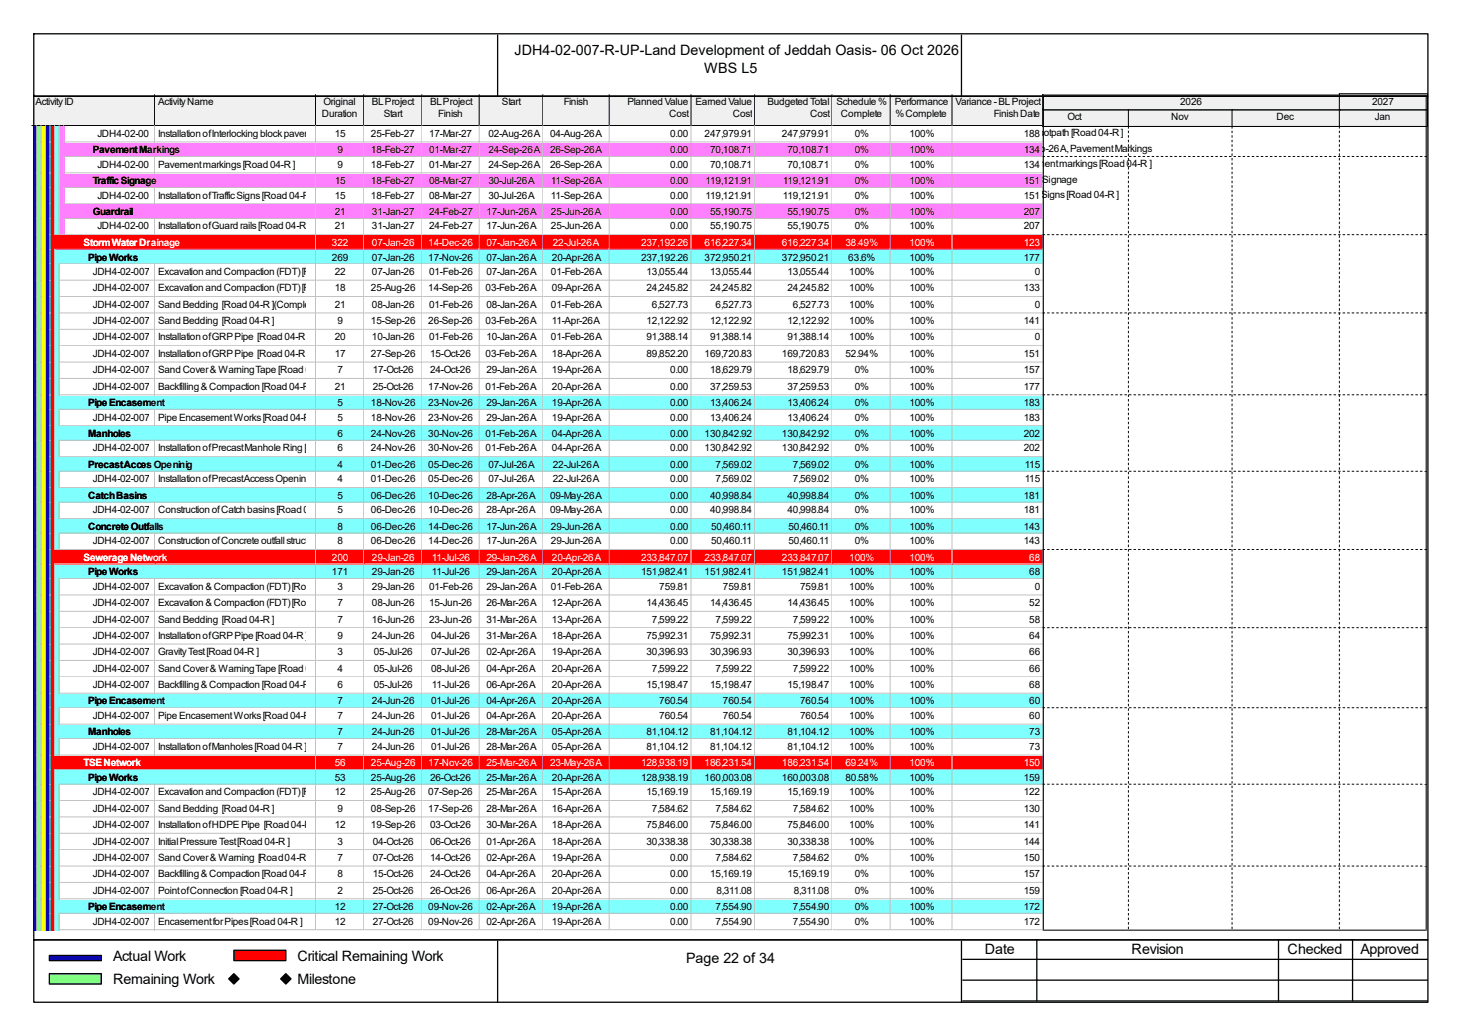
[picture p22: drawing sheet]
<svg xmlns="http://www.w3.org/2000/svg" width="297mm" height="210mm" viewBox="0 0 297 210" stroke-linecap="round" stroke-linejoin="round" font-family="sans-serif">
<defs><g id="words">
<g font-size="2.9">
<text x="104.4" y="11.1">JDH4-02-007-R-UP-Land Development of Jeddah Oasis- 06 Oct 2026</text>
<text x="143" y="14.8">WBS L5</text>
<text x="22.9" y="194.9">Actual Work</text>
<text x="60.4" y="194.9">Critical Remaining Work</text>
<text x="139.3" y="195.5">Page 22 of 34</text>
<text x="199.9" y="193.6">Date</text>
<text x="229.7" y="193.6">Revision</text>
<text x="261.4" y="193.6">Checked</text>
<text x="276.2" y="193.6">Approved</text>
<text x="22.9" y="199.7">Remaining Work</text>
<text x="60.4" y="199.7">Milestone</text>
</g>
<g font-size="2">
<text x="7.2" y="21.3">Activity ID</text>
<text x="32.1" y="21.3">Activity Name</text>
<text x="65.4" y="23.7">Duration</text>
<text x="65.7" y="21.3">Original</text>
<text x="75.5" y="21.3">BL Project</text>
<text x="77.9" y="23.7">Start</text>
<text x="87.3" y="21.3">BL Project</text>
<text x="89" y="23.7">Finish</text>
<text x="101.9" y="21.3">Start</text>
<text x="114.5" y="21.3">Finish</text>
<text x="127.4" y="21.3">Planned Value</text>
<text x="135.8" y="23.7">Cost</text>
<text x="141.2" y="21.3">Earned Value</text>
<text x="148.8" y="23.7">Cost</text>
<text x="155.8" y="21.3">Budgeted Total</text>
<text x="164.5" y="23.7">Cost</text>
<text x="169.8" y="21.3">Schedule %</text>
<text x="170.7" y="23.7">Complete</text>
<text x="181.7" y="21.3">Performance</text>
<text x="181.8" y="23.7">% Complete</text>
<text x="194" y="21.3">Variance - BL Project</text>
<text x="201.8" y="23.7">Finish Date</text>
<text x="239.6" y="21.3">2026</text>
<text x="278.6" y="21.3">2027</text>
<text x="19.8" y="27.7">JDH4-02-007-CN-2290</text>
<text x="32.1" y="27.7">Installation of Interlocking block pavers for sidewalk/footpath [Road 04-R ]</text>
<text x="67.9" y="27.7">15</text>
<text x="75.3" y="27.7">25-Feb-27</text>
<text x="87.1" y="27.7">17-Mar-27</text>
<text x="99.1" y="27.7">02-Aug-26 A</text>
<text x="111.7" y="27.7">04-Aug-26 A</text>
<text x="136.1" y="27.7">0.00</text>
<text x="143" y="27.7">247,979.91</text>
<text x="158.7" y="27.7">247,979.91</text>
<text x="168.9" y="27.6">Installation of Interlocking block pavers for sidewalk/footpath [Road 04-R ]</text>
<text x="173.5" y="27.7">0%</text>
<text x="184.6" y="27.7">100%</text>
<text x="207.9" y="27.7">188</text>
<text x="216.7" y="24.4">Oct</text>
<text x="237.7" y="24.4">Nov</text>
<text x="259.2" y="24.4">Dec</text>
<text x="279.1" y="24.4">Jan</text>
<text x="18.8" y="31.1">Pavement Markings</text>
<text x="19.8" y="34">JDH4-02-007-CN-2340</text>
<text x="32.1" y="34">Pavement markings [Road 04-R ]</text>
<text x="68.5" y="31.1">9</text>
<text x="68.5" y="34">9</text>
<text x="75.3" y="31.1">18-Feb-27</text>
<text x="75.3" y="34">18-Feb-27</text>
<text x="87.1" y="31.1">01-Mar-27</text>
<text x="87.1" y="34">01-Mar-27</text>
<text x="99.1" y="31.1">24-Sep-26 A</text>
<text x="99.1" y="34">24-Sep-26 A</text>
<text x="111.7" y="31.1">26-Sep-26 A</text>
<text x="111.7" y="34">26-Sep-26 A</text>
<text x="136.1" y="31.1">0.00</text>
<text x="136.1" y="34">0.00</text>
<text x="144.2" y="31.1">70,108.71</text>
<text x="144.2" y="34">70,108.71</text>
<text x="159.9" y="31.1">70,108.71</text>
<text x="159.9" y="34">70,108.71</text>
<text x="173.5" y="31.1">0%</text>
<text x="173.5" y="34">0%</text>
<text x="184.6" y="31.1">100%</text>
<text x="184.6" y="34">100%</text>
<text x="206" y="30.9">26-Sep-26 A, Pavement Markings</text>
<text x="206" y="33.8">Pavement markings [Road 04-R ]</text>
<text x="207.9" y="31.1">134</text>
<text x="207.9" y="34">134</text>
<text x="18.8" y="37.3">Traffic Signage</text>
<text x="19.8" y="40.3">JDH4-02-007-CN-2390</text>
<text x="32.1" y="40.3">Installation of Traffic Signs [Road 04-R ]</text>
<text x="67.9" y="37.3">15</text>
<text x="67.9" y="40.3">15</text>
<text x="75.3" y="37.3">18-Feb-27</text>
<text x="75.3" y="40.3">18-Feb-27</text>
<text x="87.1" y="37.3">08-Mar-27</text>
<text x="87.1" y="40.3">08-Mar-27</text>
<text x="99.1" y="37.3">30-Jul-26 A</text>
<text x="99.1" y="40.3">30-Jul-26 A</text>
<text x="111.8" y="37.3">11-Sep-26 A</text>
<text x="111.8" y="40.3">11-Sep-26 A</text>
<text x="136.1" y="37.3">0.00</text>
<text x="136.1" y="40.3">0.00</text>
<text x="143.3" y="37.3">119,121.91</text>
<text x="143.3" y="40.3">119,121.91</text>
<text x="158.9" y="37.3">119,121.91</text>
<text x="158.9" y="40.3">119,121.91</text>
<text x="173.5" y="37.3">0%</text>
<text x="173.5" y="40.3">0%</text>
<text x="184.6" y="37.3">100%</text>
<text x="184.6" y="40.3">100%</text>
<text x="195.5" y="37.2">11-Sep-26 A, Traffic Signage</text>
<text x="195.5" y="40.1">Installation of Traffic Signs [Road 04-R ]</text>
<text x="207.9" y="37.3">151</text>
<text x="207.9" y="40.3">151</text>
<text x="18.8" y="43.6">Guardrail</text>
<text x="19.8" y="46.6">JDH4-02-007-CN-2400</text>
<text x="32.1" y="46.6">Installation of Guard rails [Road 04-R ]</text>
<text x="67.9" y="43.6">21</text>
<text x="67.9" y="46.6">21</text>
<text x="75.5" y="43.6">31-Jan-27</text>
<text x="75.5" y="46.6">31-Jan-27</text>
<text x="87.1" y="43.6">24-Feb-27</text>
<text x="87.1" y="46.6">24-Feb-27</text>
<text x="98.8" y="43.6">17-Jun-26 A</text>
<text x="98.8" y="46.6">17-Jun-26 A</text>
<text x="111.8" y="43.6">25-Jun-26 A</text>
<text x="111.8" y="46.6">25-Jun-26 A</text>
<text x="136.1" y="43.6">0.00</text>
<text x="136.1" y="46.6">0.00</text>
<text x="144.2" y="43.6">55,190.75</text>
<text x="144.2" y="46.6">55,190.75</text>
<text x="159.9" y="43.6">55,190.75</text>
<text x="159.9" y="46.6">55,190.75</text>
<text x="173.5" y="43.6">0%</text>
<text x="173.5" y="46.6">0%</text>
<text x="184.6" y="43.6">100%</text>
<text x="184.6" y="46.6">100%</text>
<text x="207.9" y="43.6">207</text>
<text x="207.9" y="46.6">207</text>
<text x="17.9" y="52.9">Pipe Works</text>
<text x="67.4" y="52.9">269</text>
<text x="75.5" y="52.9">07-Jan-26</text>
<text x="87" y="52.9">17-Nov-26</text>
<text x="98.8" y="52.9">07-Jan-26 A</text>
<text x="112.1" y="52.9">20-Apr-26 A</text>
<text x="130.1" y="52.9">237,192.26</text>
<text x="143" y="52.9">372,950.21</text>
<text x="158.7" y="52.9">372,950.21</text>
<text x="172.2" y="52.9">63.6%</text>
<text x="184.6" y="52.9">100%</text>
<text x="207.9" y="52.9">177</text>
<text x="18.8" y="55.8">JDH4-02-007-CN-5370</text>
<text x="18.8" y="59.1">JDH4-02-007-CN-5370R</text>
<text x="32.1" y="55.8">Excavation and Compaction (FDT) [Road 04-R ](Completed)</text>
<text x="32.1" y="59.1">Excavation and Compaction (FDT) [Road 04-R ]</text>
<text x="67.9" y="55.8">22</text>
<text x="67.9" y="59.1">18</text>
<text x="75.3" y="59.1">25-Aug-26</text>
<text x="75.5" y="55.8">07-Jan-26</text>
<text x="87" y="59.1">14-Sep-26</text>
<text x="87.1" y="55.8">01-Feb-26</text>
<text x="98.6" y="59.1">03-Feb-26 A</text>
<text x="98.8" y="55.8">07-Jan-26 A</text>
<text x="111.8" y="55.8">01-Feb-26 A</text>
<text x="112.1" y="59.1">09-Apr-26 A</text>
<text x="131.2" y="55.8">13,055.44</text>
<text x="131.2" y="59.1">24,245.82</text>
<text x="144.2" y="55.8">13,055.44</text>
<text x="144.2" y="59.1">24,245.82</text>
<text x="159.9" y="55.8">13,055.44</text>
<text x="159.9" y="59.1">24,245.82</text>
<text x="172.4" y="55.8">100%</text>
<text x="172.4" y="59.1">100%</text>
<text x="184.6" y="55.8">100%</text>
<text x="184.6" y="59.1">100%</text>
<text x="207.9" y="59.1">133</text>
<text x="210.1" y="55.8">0</text>
<text x="18.8" y="62.4">JDH4-02-007-CN-5420</text>
<text x="18.8" y="65.8">JDH4-02-007-CN-5420R</text>
<text x="32.1" y="62.4">Sand Bedding [Road 04-R ](Completed)</text>
<text x="32.1" y="65.8">Sand Bedding [Road 04-R ]</text>
<text x="67.9" y="62.4">21</text>
<text x="68.5" y="65.8">9</text>
<text x="75.3" y="65.8">15-Sep-26</text>
<text x="75.5" y="62.4">08-Jan-26</text>
<text x="87" y="65.8">26-Sep-26</text>
<text x="87.1" y="62.4">01-Feb-26</text>
<text x="98.6" y="65.8">03-Feb-26 A</text>
<text x="98.8" y="62.4">08-Jan-26 A</text>
<text x="111.8" y="62.4">01-Feb-26 A</text>
<text x="112.1" y="65.8">11-Apr-26 A</text>
<text x="131.2" y="65.8">12,122.92</text>
<text x="132.3" y="62.4">6,527.73</text>
<text x="144.2" y="65.8">12,122.92</text>
<text x="145.3" y="62.4">6,527.73</text>
<text x="159.9" y="65.8">12,122.92</text>
<text x="161" y="62.4">6,527.73</text>
<text x="172.4" y="62.4">100%</text>
<text x="172.4" y="65.8">100%</text>
<text x="184.6" y="62.4">100%</text>
<text x="184.6" y="65.8">100%</text>
<text x="207.9" y="65.8">141</text>
<text x="210.1" y="62.4">0</text>
<text x="18.8" y="69.1">JDH4-02-007-CN-5470</text>
<text x="32.1" y="69.1">Installation of GRP Pipe [Road 04-R ](Completed)</text>
<text x="67.9" y="69.1">20</text>
<text x="75.5" y="69.1">10-Jan-26</text>
<text x="87.1" y="69.1">01-Feb-26</text>
<text x="98.8" y="69.1">10-Jan-26 A</text>
<text x="111.8" y="69.1">01-Feb-26 A</text>
<text x="131.2" y="69.1">91,388.14</text>
<text x="144.2" y="69.1">91,388.14</text>
<text x="159.9" y="69.1">91,388.14</text>
<text x="172.4" y="69.1">100%</text>
<text x="184.6" y="69.1">100%</text>
<text x="210.1" y="69.1">0</text>
<text x="18.8" y="72.4">JDH4-02-007-CN-5470R</text>
<text x="18.8" y="75.7">JDH4-02-007-CN-5520</text>
<text x="32.1" y="72.4">Installation of GRP Pipe [Road 04-R ]</text>
<text x="32.1" y="75.7">Sand Cover &amp; Warning Tape [Road 04-R ] 7</text>
<text x="67.9" y="72.4">17</text>
<text x="75.3" y="72.4">27-Sep-26</text>
<text x="75.7" y="75.7">17-Oct-26</text>
<text x="87.3" y="72.4">15-Oct-26</text>
<text x="87.3" y="75.7">24-Oct-26</text>
<text x="98.6" y="72.4">03-Feb-26 A</text>
<text x="98.8" y="75.7">29-Jan-26 A</text>
<text x="112.1" y="72.4">18-Apr-26 A</text>
<text x="112.1" y="75.7">19-Apr-26 A</text>
<text x="131.2" y="72.4">89,852.20</text>
<text x="136.1" y="75.7">0.00</text>
<text x="143" y="72.4">169,720.83</text>
<text x="144.2" y="75.7">18,629.79</text>
<text x="158.7" y="72.4">169,720.83</text>
<text x="159.9" y="75.7">18,629.79</text>
<text x="171.7" y="72.4">52.94%</text>
<text x="173.5" y="75.7">0%</text>
<text x="184.6" y="72.4">100%</text>
<text x="184.6" y="75.7">100%</text>
<text x="207.9" y="72.4">151</text>
<text x="207.9" y="75.7">157</text>
<text x="17.9" y="82.4">Pipe Encasement</text>
<text x="18.8" y="79.1">JDH4-02-007-CN-5570</text>
<text x="32.1" y="79.1">Backfilling &amp; Compaction [Road 04-R ]</text>
<text x="67.9" y="79.1">21</text>
<text x="68.5" y="82.4">5</text>
<text x="75.3" y="82.4">18-Nov-26</text>
<text x="75.7" y="79.1">25-Oct-26</text>
<text x="87" y="79.1">17-Nov-26</text>
<text x="87" y="82.4">23-Nov-26</text>
<text x="98.6" y="79.1">01-Feb-26 A</text>
<text x="98.8" y="82.4">29-Jan-26 A</text>
<text x="112.1" y="79.1">20-Apr-26 A</text>
<text x="112.1" y="82.4">19-Apr-26 A</text>
<text x="136.1" y="79.1">0.00</text>
<text x="136.1" y="82.4">0.00</text>
<text x="144.2" y="79.1">37,259.53</text>
<text x="144.2" y="82.4">13,406.24</text>
<text x="159.9" y="79.1">37,259.53</text>
<text x="159.9" y="82.4">13,406.24</text>
<text x="173.5" y="79.1">0%</text>
<text x="173.5" y="82.4">0%</text>
<text x="184.6" y="79.1">100%</text>
<text x="184.6" y="82.4">100%</text>
<text x="207.9" y="79.1">177</text>
<text x="207.9" y="82.4">183</text>
<text x="17.9" y="88.6">Manholes</text>
<text x="18.8" y="85.3">JDH4-02-007-CN-5840</text>
<text x="32.1" y="85.3">Pipe Encasement Works [Road 04-R ]</text>
<text x="68.5" y="85.3">5</text>
<text x="68.5" y="88.6">6</text>
<text x="75.3" y="85.3">18-Nov-26</text>
<text x="75.3" y="88.6">24-Nov-26</text>
<text x="87" y="85.3">23-Nov-26</text>
<text x="87" y="88.6">30-Nov-26</text>
<text x="98.6" y="88.6">01-Feb-26 A</text>
<text x="98.8" y="85.3">29-Jan-26 A</text>
<text x="112.1" y="85.3">19-Apr-26 A</text>
<text x="112.1" y="88.6">04-Apr-26 A</text>
<text x="136.1" y="85.3">0.00</text>
<text x="136.1" y="88.6">0.00</text>
<text x="143" y="88.6">130,842.92</text>
<text x="144.2" y="85.3">13,406.24</text>
<text x="158.7" y="88.6">130,842.92</text>
<text x="159.9" y="85.3">13,406.24</text>
<text x="173.5" y="85.3">0%</text>
<text x="173.5" y="88.6">0%</text>
<text x="184.6" y="85.3">100%</text>
<text x="184.6" y="88.6">100%</text>
<text x="207.9" y="85.3">183</text>
<text x="207.9" y="88.6">202</text>
<text x="17.9" y="95">Precast Acces Openinig</text>
<text x="18.8" y="91.6">JDH4-02-007-CN-5670</text>
<text x="32.1" y="91.6">Installation of Precast Manhole Ring [Road 04-R ]</text>
<text x="68.5" y="91.6">6</text>
<text x="68.5" y="95">4</text>
<text x="75.3" y="91.6">24-Nov-26</text>
<text x="75.3" y="95">01-Dec-26</text>
<text x="87" y="91.6">30-Nov-26</text>
<text x="87" y="95">05-Dec-26</text>
<text x="98.6" y="91.6">01-Feb-26 A</text>
<text x="99.1" y="95">07-Jul-26 A</text>
<text x="112.1" y="91.6">04-Apr-26 A</text>
<text x="112.2" y="95">22-Jul-26 A</text>
<text x="136.1" y="91.6">0.00</text>
<text x="136.1" y="95">0.00</text>
<text x="143" y="91.6">130,842.92</text>
<text x="145.3" y="95">7,569.02</text>
<text x="158.7" y="91.6">130,842.92</text>
<text x="161" y="95">7,569.02</text>
<text x="173.5" y="91.6">0%</text>
<text x="173.5" y="95">0%</text>
<text x="184.6" y="91.6">100%</text>
<text x="184.6" y="95">100%</text>
<text x="207.9" y="91.6">202</text>
<text x="208" y="95">115</text>
<text x="17.9" y="101.2">Catch Basins</text>
<text x="18.8" y="97.9">JDH4-02-007-CN-5720</text>
<text x="32.1" y="97.9">Installation of Precast Access Opening [Road 04-R ]</text>
<text x="68.5" y="97.9">4</text>
<text x="68.5" y="101.2">5</text>
<text x="75.3" y="97.9">01-Dec-26</text>
<text x="75.3" y="101.2">06-Dec-26</text>
<text x="87" y="97.9">05-Dec-26</text>
<text x="87" y="101.2">10-Dec-26</text>
<text x="98.8" y="101.2">28-Apr-26 A</text>
<text x="99.1" y="97.9">07-Jul-26 A</text>
<text x="111.7" y="101.2">09-May-26 A</text>
<text x="112.2" y="97.9">22-Jul-26 A</text>
<text x="136.1" y="97.9">0.00</text>
<text x="136.1" y="101.2">0.00</text>
<text x="144.2" y="101.2">40,998.84</text>
<text x="145.3" y="97.9">7,569.02</text>
<text x="159.9" y="101.2">40,998.84</text>
<text x="161" y="97.9">7,569.02</text>
<text x="173.5" y="97.9">0%</text>
<text x="173.5" y="101.2">0%</text>
<text x="184.6" y="97.9">100%</text>
<text x="184.6" y="101.2">100%</text>
<text x="207.9" y="101.2">181</text>
<text x="208" y="97.9">115</text>
<text x="17.9" y="107.5">Concrete Outfalls</text>
<text x="18.8" y="104.2">JDH4-02-007-CN-5760</text>
<text x="32.1" y="104.2">Construction of Catch basins [Road 04-R ]</text>
<text x="68.5" y="104.2">5</text>
<text x="68.5" y="107.5">8</text>
<text x="75.3" y="104.2">06-Dec-26</text>
<text x="75.3" y="107.5">06-Dec-26</text>
<text x="87" y="104.2">10-Dec-26</text>
<text x="87" y="107.5">14-Dec-26</text>
<text x="98.8" y="104.2">28-Apr-26 A</text>
<text x="98.8" y="107.5">17-Jun-26 A</text>
<text x="111.7" y="104.2">09-May-26 A</text>
<text x="111.8" y="107.5">29-Jun-26 A</text>
<text x="136.1" y="104.2">0.00</text>
<text x="136.1" y="107.5">0.00</text>
<text x="144.2" y="104.2">40,998.84</text>
<text x="144.4" y="107.5">50,460.11</text>
<text x="159.9" y="104.2">40,998.84</text>
<text x="160.1" y="107.5">50,460.11</text>
<text x="173.5" y="104.2">0%</text>
<text x="173.5" y="107.5">0%</text>
<text x="184.6" y="104.2">100%</text>
<text x="184.6" y="107.5">100%</text>
<text x="207.9" y="104.2">181</text>
<text x="207.9" y="107.5">143</text>
<text x="18.8" y="110.4">JDH4-02-007-CN-5790</text>
<text x="32.1" y="110.4">Construction of Concrete outfall structure [Road 04-R ]</text>
<text x="68.5" y="110.4">8</text>
<text x="75.3" y="110.4">06-Dec-26</text>
<text x="87" y="110.4">14-Dec-26</text>
<text x="98.8" y="110.4">17-Jun-26 A</text>
<text x="111.8" y="110.4">29-Jun-26 A</text>
<text x="136.1" y="110.4">0.00</text>
<text x="144.4" y="110.4">50,460.11</text>
<text x="160.1" y="110.4">50,460.11</text>
<text x="173.5" y="110.4">0%</text>
<text x="184.6" y="110.4">100%</text>
<text x="207.9" y="110.4">143</text>
<text x="17.9" y="116.7">Pipe Works</text>
<text x="18.8" y="119.7">JDH4-02-007-CN-4820</text>
<text x="32.1" y="119.7">Excavation &amp; Compaction (FDT) [Road 04-R ](Completed)</text>
<text x="67.4" y="116.7">171</text>
<text x="68.5" y="119.7">3</text>
<text x="75.5" y="116.7">29-Jan-26</text>
<text x="75.5" y="119.7">29-Jan-26</text>
<text x="87.1" y="119.7">01-Feb-26</text>
<text x="87.7" y="116.7">11-Jul-26</text>
<text x="98.8" y="116.7">29-Jan-26 A</text>
<text x="98.8" y="119.7">29-Jan-26 A</text>
<text x="111.8" y="119.7">01-Feb-26 A</text>
<text x="112.1" y="116.7">20-Apr-26 A</text>
<text x="130.1" y="116.7">151,982.41</text>
<text x="133.8" y="119.7">759.81</text>
<text x="143" y="116.7">151,982.41</text>
<text x="146.8" y="119.7">759.81</text>
<text x="158.7" y="116.7">151,982.41</text>
<text x="162.4" y="119.7">759.81</text>
<text x="172.4" y="116.7">100%</text>
<text x="172.4" y="119.7">100%</text>
<text x="184.6" y="116.7">100%</text>
<text x="184.6" y="119.7">100%</text>
<text x="209" y="116.7">68</text>
<text x="210.1" y="119.7">0</text>
<text x="18.8" y="123">JDH4-02-007-CN-4820R</text>
<text x="32.1" y="123">Excavation &amp; Compaction (FDT) [Road 04-R ]</text>
<text x="68.5" y="123">7</text>
<text x="75.5" y="123">08-Jun-26</text>
<text x="87.1" y="123">15-Jun-26</text>
<text x="98.8" y="123">26-Mar-26 A</text>
<text x="112.1" y="123">12-Apr-26 A</text>
<text x="131.2" y="123">14,436.45</text>
<text x="144.2" y="123">14,436.45</text>
<text x="159.9" y="123">14,436.45</text>
<text x="172.4" y="123">100%</text>
<text x="184.6" y="123">100%</text>
<text x="209" y="123">52</text>
<text x="18.8" y="126.3">JDH4-02-007-CN-4890</text>
<text x="18.8" y="129.6">JDH4-02-007-CN-4960</text>
<text x="32.1" y="126.3">Sand Bedding [Road 04-R ]</text>
<text x="32.1" y="129.6">Installation of GRP Pipe [Road 04-R ]</text>
<text x="68.5" y="126.3">7</text>
<text x="68.5" y="129.6">9</text>
<text x="75.5" y="126.3">16-Jun-26</text>
<text x="75.5" y="129.6">24-Jun-26</text>
<text x="87.1" y="126.3">23-Jun-26</text>
<text x="87.5" y="129.6">04-Jul-26</text>
<text x="98.8" y="126.3">31-Mar-26 A</text>
<text x="98.8" y="129.6">31-Mar-26 A</text>
<text x="112.1" y="126.3">13-Apr-26 A</text>
<text x="112.1" y="129.6">18-Apr-26 A</text>
<text x="131.2" y="129.6">75,992.31</text>
<text x="132.3" y="126.3">7,599.22</text>
<text x="144.2" y="129.6">75,992.31</text>
<text x="145.3" y="126.3">7,599.22</text>
<text x="159.9" y="129.6">75,992.31</text>
<text x="161" y="126.3">7,599.22</text>
<text x="172.4" y="126.3">100%</text>
<text x="172.4" y="129.6">100%</text>
<text x="184.6" y="126.3">100%</text>
<text x="184.6" y="129.6">100%</text>
<text x="209" y="126.3">58</text>
<text x="209" y="129.6">64</text>
<text x="18.8" y="133">JDH4-02-007-CN-5030</text>
<text x="18.8" y="136.3">JDH4-02-007-CN-5100</text>
<text x="32.1" y="133">Gravity Test [Road 04-R ]</text>
<text x="32.1" y="136.3">Sand Cover &amp; Warning Tape [Road 04-R ] 4</text>
<text x="68.5" y="133">3</text>
<text x="75.9" y="133">05-Jul-26</text>
<text x="75.9" y="136.3">05-Jul-26</text>
<text x="87.5" y="133">07-Jul-26</text>
<text x="87.5" y="136.3">08-Jul-26</text>
<text x="98.8" y="133">02-Apr-26 A</text>
<text x="98.8" y="136.3">04-Apr-26 A</text>
<text x="112.1" y="133">19-Apr-26 A</text>
<text x="112.1" y="136.3">20-Apr-26 A</text>
<text x="131.2" y="133">30,396.93</text>
<text x="132.3" y="136.3">7,599.22</text>
<text x="144.2" y="133">30,396.93</text>
<text x="145.3" y="136.3">7,599.22</text>
<text x="159.9" y="133">30,396.93</text>
<text x="161" y="136.3">7,599.22</text>
<text x="172.4" y="133">100%</text>
<text x="172.4" y="136.3">100%</text>
<text x="184.6" y="133">100%</text>
<text x="184.6" y="136.3">100%</text>
<text x="209" y="133">66</text>
<text x="209" y="136.3">66</text>
<text x="17.9" y="142.9">Pipe Encasement</text>
<text x="18.8" y="139.6">JDH4-02-007-CN-5170</text>
<text x="32.1" y="139.6">Backfilling &amp; Compaction [Road 04-R ]</text>
<text x="68.5" y="139.6">6</text>
<text x="68.5" y="142.9">7</text>
<text x="75.5" y="142.9">24-Jun-26</text>
<text x="75.9" y="139.6">05-Jul-26</text>
<text x="87.5" y="142.9">01-Jul-26</text>
<text x="87.7" y="139.6">11-Jul-26</text>
<text x="98.8" y="139.6">06-Apr-26 A</text>
<text x="98.8" y="142.9">04-Apr-26 A</text>
<text x="112.1" y="139.6">20-Apr-26 A</text>
<text x="112.1" y="142.9">20-Apr-26 A</text>
<text x="131.2" y="139.6">15,198.47</text>
<text x="133.8" y="142.9">760.54</text>
<text x="144.2" y="139.6">15,198.47</text>
<text x="146.8" y="142.9">760.54</text>
<text x="159.9" y="139.6">15,198.47</text>
<text x="162.4" y="142.9">760.54</text>
<text x="172.4" y="139.6">100%</text>
<text x="172.4" y="142.9">100%</text>
<text x="184.6" y="139.6">100%</text>
<text x="184.6" y="142.9">100%</text>
<text x="209" y="139.6">68</text>
<text x="209" y="142.9">60</text>
<text x="17.9" y="149.2">Manholes</text>
<text x="18.8" y="145.9">JDH4-02-007-CN-5310</text>
<text x="32.1" y="145.9">Pipe Encasement Works [Road 04-R ]</text>
<text x="68.5" y="145.9">7</text>
<text x="68.5" y="149.2">7</text>
<text x="75.5" y="145.9">24-Jun-26</text>
<text x="75.5" y="149.2">24-Jun-26</text>
<text x="87.5" y="145.9">01-Jul-26</text>
<text x="87.5" y="149.2">01-Jul-26</text>
<text x="98.8" y="145.9">04-Apr-26 A</text>
<text x="98.8" y="149.2">28-Mar-26 A</text>
<text x="112.1" y="145.9">20-Apr-26 A</text>
<text x="112.1" y="149.2">05-Apr-26 A</text>
<text x="131.2" y="149.2">81,104.12</text>
<text x="133.8" y="145.9">760.54</text>
<text x="144.2" y="149.2">81,104.12</text>
<text x="146.8" y="145.9">760.54</text>
<text x="159.9" y="149.2">81,104.12</text>
<text x="162.4" y="145.9">760.54</text>
<text x="172.4" y="145.9">100%</text>
<text x="172.4" y="149.2">100%</text>
<text x="184.6" y="145.9">100%</text>
<text x="184.6" y="149.2">100%</text>
<text x="209" y="145.9">60</text>
<text x="209" y="149.2">73</text>
<text x="18.8" y="152.1">JDH4-02-007-CN-5240</text>
<text x="32.1" y="152.1">Installation of Manholes [Road 04-R ]</text>
<text x="68.5" y="152.1">7</text>
<text x="75.5" y="152.1">24-Jun-26</text>
<text x="87.5" y="152.1">01-Jul-26</text>
<text x="98.8" y="152.1">28-Mar-26 A</text>
<text x="112.1" y="152.1">05-Apr-26 A</text>
<text x="131.2" y="152.1">81,104.12</text>
<text x="144.2" y="152.1">81,104.12</text>
<text x="159.9" y="152.1">81,104.12</text>
<text x="172.4" y="152.1">100%</text>
<text x="184.6" y="152.1">100%</text>
<text x="209" y="152.1">73</text>
<text x="17.9" y="158.5">Pipe Works</text>
<text x="18.8" y="161.4">JDH4-02-007-CN-4040</text>
<text x="32.1" y="161.4">Excavation and Compaction (FDT) [Road 04-R ]</text>
<text x="67.9" y="158.5">53</text>
<text x="67.9" y="161.4">12</text>
<text x="75.3" y="158.5">25-Aug-26</text>
<text x="75.3" y="161.4">25-Aug-26</text>
<text x="87" y="161.4">07-Sep-26</text>
<text x="87.3" y="158.5">26-Oct-26</text>
<text x="98.8" y="158.5">25-Mar-26 A</text>
<text x="98.8" y="161.4">25-Mar-26 A</text>
<text x="112.1" y="158.5">20-Apr-26 A</text>
<text x="112.1" y="161.4">15-Apr-26 A</text>
<text x="130.1" y="158.5">128,938.19</text>
<text x="131.2" y="161.4">15,169.19</text>
<text x="143" y="158.5">160,003.08</text>
<text x="144.2" y="161.4">15,169.19</text>
<text x="158.7" y="158.5">160,003.08</text>
<text x="159.9" y="161.4">15,169.19</text>
<text x="171.7" y="158.5">80.58%</text>
<text x="172.4" y="161.4">100%</text>
<text x="184.6" y="158.5">100%</text>
<text x="184.6" y="161.4">100%</text>
<text x="207.9" y="158.5">159</text>
<text x="207.9" y="161.4">122</text>
<text x="18.8" y="164.7">JDH4-02-007-CN-4110</text>
<text x="32.1" y="164.7">Sand Bedding [Road 04-R ]</text>
<text x="68.5" y="164.7">9</text>
<text x="75.3" y="164.7">08-Sep-26</text>
<text x="87" y="164.7">17-Sep-26</text>
<text x="98.8" y="164.7">28-Mar-26 A</text>
<text x="112.1" y="164.7">16-Apr-26 A</text>
<text x="132.3" y="164.7">7,584.62</text>
<text x="145.3" y="164.7">7,584.62</text>
<text x="161" y="164.7">7,584.62</text>
<text x="172.4" y="164.7">100%</text>
<text x="184.6" y="164.7">100%</text>
<text x="207.9" y="164.7">130</text>
<text x="18.8" y="168">JDH4-02-007-CN-4180</text>
<text x="18.8" y="171.4">JDH4-02-007-CN-4250</text>
<text x="32.1" y="168">Installation of HDPE Pipe [Road 04-R ]</text>
<text x="32.1" y="171.4">Initial Pressure Test [Road 04-R ]</text>
<text x="67.9" y="168">12</text>
<text x="68.5" y="171.4">3</text>
<text x="75.3" y="168">19-Sep-26</text>
<text x="75.7" y="171.4">04-Oct-26</text>
<text x="87.3" y="168">03-Oct-26</text>
<text x="87.3" y="171.4">06-Oct-26</text>
<text x="98.8" y="168">30-Mar-26 A</text>
<text x="98.8" y="171.4">01-Apr-26 A</text>
<text x="112.1" y="168">18-Apr-26 A</text>
<text x="112.1" y="171.4">18-Apr-26 A</text>
<text x="131.2" y="168">75,846.00</text>
<text x="131.2" y="171.4">30,338.38</text>
<text x="144.2" y="168">75,846.00</text>
<text x="144.2" y="171.4">30,338.38</text>
<text x="159.9" y="168">75,846.00</text>
<text x="159.9" y="171.4">30,338.38</text>
<text x="172.4" y="168">100%</text>
<text x="172.4" y="171.4">100%</text>
<text x="184.6" y="168">100%</text>
<text x="184.6" y="171.4">100%</text>
<text x="207.9" y="168">141</text>
<text x="207.9" y="171.4">144</text>
<text x="18.8" y="174.7">JDH4-02-007-CN-4320</text>
<text x="18.8" y="178">JDH4-02-007-CN-4390</text>
<text x="32.1" y="174.7">Sand Cover &amp; Warning [Road 04-R ]</text>
<text x="32.1" y="178">Backfilling &amp; Compaction [Road 04-R ]</text>
<text x="68.5" y="174.7">7</text>
<text x="68.5" y="178">8</text>
<text x="75.7" y="174.7">07-Oct-26</text>
<text x="75.7" y="178">15-Oct-26</text>
<text x="87.3" y="174.7">14-Oct-26</text>
<text x="87.3" y="178">24-Oct-26</text>
<text x="98.8" y="174.7">02-Apr-26 A</text>
<text x="98.8" y="178">04-Apr-26 A</text>
<text x="112.1" y="174.7">19-Apr-26 A</text>
<text x="112.1" y="178">20-Apr-26 A</text>
<text x="136.1" y="174.7">0.00</text>
<text x="136.1" y="178">0.00</text>
<text x="144.2" y="178">15,169.19</text>
<text x="145.3" y="174.7">7,584.62</text>
<text x="159.9" y="178">15,169.19</text>
<text x="161" y="174.7">7,584.62</text>
<text x="173.5" y="174.7">0%</text>
<text x="173.5" y="178">0%</text>
<text x="184.6" y="174.7">100%</text>
<text x="184.6" y="178">100%</text>
<text x="207.9" y="174.7">150</text>
<text x="207.9" y="178">157</text>
<text x="17.9" y="184.7">Pipe Encasement</text>
<text x="18.8" y="181.3">JDH4-02-007-CN-4700</text>
<text x="32.1" y="181.3">Point of Connection [Road 04-R ]</text>
<text x="67.9" y="184.7">12</text>
<text x="68.5" y="181.3">2</text>
<text x="75.7" y="181.3">25-Oct-26</text>
<text x="75.7" y="184.7">27-Oct-26</text>
<text x="87" y="184.7">09-Nov-26</text>
<text x="87.3" y="181.3">26-Oct-26</text>
<text x="98.8" y="181.3">06-Apr-26 A</text>
<text x="98.8" y="184.7">02-Apr-26 A</text>
<text x="112.1" y="181.3">20-Apr-26 A</text>
<text x="112.1" y="184.7">19-Apr-26 A</text>
<text x="136.1" y="181.3">0.00</text>
<text x="136.1" y="184.7">0.00</text>
<text x="145.3" y="184.7">7,554.90</text>
<text x="145.5" y="181.3">8,311.08</text>
<text x="161" y="184.7">7,554.90</text>
<text x="161.2" y="181.3">8,311.08</text>
<text x="173.5" y="181.3">0%</text>
<text x="173.5" y="184.7">0%</text>
<text x="184.6" y="181.3">100%</text>
<text x="184.6" y="184.7">100%</text>
<text x="207.9" y="181.3">159</text>
<text x="207.9" y="184.7">172</text>
<text x="18.8" y="187.6">JDH4-02-007-CN-4460</text>
<text x="32.1" y="187.6">Encasement for Pipes [Road 04-R ]</text>
<text x="67.9" y="187.6">12</text>
<text x="75.7" y="187.6">27-Oct-26</text>
<text x="87" y="187.6">09-Nov-26</text>
<text x="98.8" y="187.6">02-Apr-26 A</text>
<text x="112.1" y="187.6">19-Apr-26 A</text>
<text x="136.1" y="187.6">0.00</text>
<text x="145.3" y="187.6">7,554.90</text>
<text x="161" y="187.6">7,554.90</text>
<text x="173.5" y="187.6">0%</text>
<text x="184.6" y="187.6">100%</text>
<text x="207.9" y="187.6">172</text>
</g>
<g font-size="2" fill="#fff">
<text x="17" y="49.9">Storm Water Drainage</text>
<text x="67.4" y="49.9">322</text>
<text x="75.5" y="49.9">07-Jan-26</text>
<text x="87" y="49.9">14-Dec-26</text>
<text x="98.8" y="49.9">07-Jan-26 A</text>
<text x="112.2" y="49.9">22-Jul-26 A</text>
<text x="130.1" y="49.9">237,192.26</text>
<text x="143" y="49.9">616,227.34</text>
<text x="158.7" y="49.9">616,227.34</text>
<text x="171.7" y="49.9">38.49%</text>
<text x="184.6" y="49.9">100%</text>
<text x="207.9" y="49.9">123</text>
<text x="17" y="113.7">Sewerage Network</text>
<text x="67.4" y="113.7">200</text>
<text x="75.5" y="113.7">29-Jan-26</text>
<text x="87.7" y="113.7">11-Jul-26</text>
<text x="98.8" y="113.7">29-Jan-26 A</text>
<text x="112.1" y="113.7">20-Apr-26 A</text>
<text x="130.1" y="113.7">233,847.07</text>
<text x="143" y="113.7">233,847.07</text>
<text x="158.7" y="113.7">233,847.07</text>
<text x="172.4" y="113.7">100%</text>
<text x="184.6" y="113.7">100%</text>
<text x="209" y="113.7">68</text>
<text x="17" y="155.5">TSE Network</text>
<text x="67.9" y="155.5">56</text>
<text x="75.3" y="155.5">25-Aug-26</text>
<text x="87" y="155.5">17-Nov-26</text>
<text x="98.8" y="155.5">25-Mar-26 A</text>
<text x="111.7" y="155.5">23-May-26 A</text>
<text x="130.1" y="155.5">128,938.19</text>
<text x="143" y="155.5">186,231.54</text>
<text x="158.7" y="155.5">186,231.54</text>
<text x="171.7" y="155.5">69.24%</text>
<text x="184.6" y="155.5">100%</text>
<text x="207.9" y="155.5">150</text>
</g>
</g></defs>
<path d="M6.6 19.2h25v6.5h-25z" fill="#f0f0f0"/>
<path d="M31.4 19.2v6.3h-24.9" fill="none" stroke="#000" stroke-width=".2"/>
<path d="M31.6 19.2h32.6v6.5h-32.6z" fill="#f0f0f0"/>
<path d="M64.1 19.2v6.3h-32.7" fill="none" stroke="#000" stroke-width=".2"/>
<path d="M64.2 19.2h9.8v6.5h-9.8z" fill="#f0f0f0"/>
<path d="M73.8 19.2v6.3h-9.7" fill="none" stroke="#000" stroke-width=".2"/>
<path d="M74 19.2h11.9v6.5h-11.9z" fill="#f0f0f0"/>
<path d="M85.7 19.2v6.3h-11.9" fill="none" stroke="#000" stroke-width=".2"/>
<path d="M85.9 19.2h11.6v6.5h-11.6z" fill="#f0f0f0"/>
<path d="M97.3 19.2v6.3h-11.6" fill="none" stroke="#000" stroke-width=".2"/>
<path d="M97.5 19.2h12.9v6.5h-12.9z" fill="#f0f0f0"/>
<path d="M110.2 19.2v6.3h-12.9" fill="none" stroke="#000" stroke-width=".2"/>
<path d="M110.4 19.2h13.5v6.5h-13.5z" fill="#f0f0f0"/>
<path d="M123.7 19.2v6.3h-13.5" fill="none" stroke="#000" stroke-width=".2"/>
<path d="M123.9 19.2h16.6v6.5h-16.6z" fill="#f0f0f0"/>
<path d="M140.3 19.2v6.3h-16.6" fill="none" stroke="#000" stroke-width=".2"/>
<path d="M140.5 19.2h12.9v6.5h-12.9z" fill="#f0f0f0"/>
<path d="M153.2 19.2v6.3h-12.9" fill="none" stroke="#000" stroke-width=".2"/>
<path d="M153.4 19.2h15.7v6.5h-15.7z" fill="#f0f0f0"/>
<path d="M168.9 19.2v6.3h-15.7" fill="none" stroke="#000" stroke-width=".2"/>
<path d="M169.1 19.2h11.8v6.5h-11.8z" fill="#f0f0f0"/>
<path d="M180.7 19.2v6.3h-11.8" fill="none" stroke="#000" stroke-width=".2"/>
<path d="M180.9 19.2h12.6v6.5h-12.6z" fill="#f0f0f0"/>
<path d="M193.3 19.2v6.3h-12.6" fill="none" stroke="#000" stroke-width=".2"/>
<path d="M193.5 19.2h18.4v6.5h-18.4z" fill="#f0f0f0"/>
<path d="M211.7 19.2v6.3h-18.4" fill="none" stroke="#000" stroke-width=".2"/>
<path d="M6.6 25.7h1v3.3h-1z" fill="#00f"/>
<path d="M7.4 25.5v3.5" fill="none" stroke="#c0c0c0" stroke-width=".2"/>
<path d="M7.6 25.7h.9v3.3h-.9z" fill="#80ff80"/>
<path d="M8.3 25.5v3.5" fill="none" stroke="#c0c0c0" stroke-width=".2"/>
<path d="M8.5 25.7h.9v3.3h-.9z" fill="#ff0"/>
<path d="M9.2 25.5v3.5" fill="none" stroke="#c0c0c0" stroke-width=".2"/>
<path d="M9.4 25.7h.9v3.3h-.9z" fill="#00f"/>
<path d="M10.2 25.5v3.5" fill="none" stroke="#c0c0c0" stroke-width=".2"/>
<path d="M10.3 25.7h1v3.3h-1z" fill="#f00"/>
<path d="M11.1 25.5v3.5" fill="none" stroke="#c0c0c0" stroke-width=".2"/>
<path d="M11.3 25.7h.9v3.3h-.9z" fill="#80ffff"/>
<path d="M12 25.5v3.5" fill="none" stroke="#c0c0c0" stroke-width=".2"/>
<path d="M12.2 25.7h.9v3.3h-.9z" fill="#ff80ff"/>
<path d="M12.9 25.5v3.5" fill="none" stroke="#c0c0c0" stroke-width=".2"/>
<path d="M13.1 25.7h18.5v3.3h-18.5z" fill="#fff"/>
<path d="M12.9 28.8h18.7M31.4 25.5v3.5" fill="none" stroke="#c0c0c0" stroke-width=".2"/>
<path d="M31.6 25.7h32.6v3.3h-32.6z" fill="#fff"/>
<path d="M64.1 25.5v3.3h-32.5" fill="none" stroke="#c0c0c0" stroke-width=".2"/>
<path d="M64.2 25.7h9.8v3.3h-9.8z" fill="#fff"/>
<path d="M73.8 25.5v3.3h-9.6" fill="none" stroke="#c0c0c0" stroke-width=".2"/>
<path d="M74 25.7h11.9v3.3h-11.9z" fill="#fff"/>
<path d="M85.7 25.5v3.3h-11.7" fill="none" stroke="#c0c0c0" stroke-width=".2"/>
<path d="M85.9 25.7h11.6v3.3h-11.6z" fill="#fff"/>
<path d="M97.3 25.5v3.3h-11.5" fill="none" stroke="#c0c0c0" stroke-width=".2"/>
<path d="M97.5 25.7h12.9v3.3h-12.9z" fill="#fff"/>
<path d="M110.2 25.5v3.3h-12.7" fill="none" stroke="#c0c0c0" stroke-width=".2"/>
<path d="M110.4 25.7h13.5v3.3h-13.5z" fill="#fff"/>
<path d="M123.7 25.5v3.3h-13.3" fill="none" stroke="#c0c0c0" stroke-width=".2"/>
<path d="M123.9 25.7h16.6v3.3h-16.6z" fill="#fff"/>
<path d="M140.3 25.5v3.3h-16.4" fill="none" stroke="#c0c0c0" stroke-width=".2"/>
<path d="M140.5 25.7h12.9v3.3h-12.9z" fill="#fff"/>
<path d="M153.2 25.5v3.3h-12.7" fill="none" stroke="#c0c0c0" stroke-width=".2"/>
<path d="M153.4 25.7h15.7v3.3h-15.7z" fill="#fff"/>
<path d="M168.9 25.5v3.3h-15.5" fill="none" stroke="#c0c0c0" stroke-width=".2"/>
<path d="M169.1 25.7h11.8v3.3h-11.8z" fill="#fff"/>
<path d="M180.7 25.5v3.3h-11.6" fill="none" stroke="#c0c0c0" stroke-width=".2"/>
<path d="M180.9 25.7h12.6v3.3h-12.6z" fill="#fff"/>
<path d="M193.3 25.5v3.3h-12.4" fill="none" stroke="#c0c0c0" stroke-width=".2"/>
<path d="M193.5 25.7h18.4v3.3h-18.4z" fill="#fff"/>
<path d="M211.7 25.5v3.3h-18.2" fill="none" stroke="#c0c0c0" stroke-width=".2"/>
<path d="M6.6 29h1v2.9h-1z" fill="#00f"/>
<path d="M7.4 28.8v3.1" fill="none" stroke="#c0c0c0" stroke-width=".2"/>
<path d="M7.6 29h.9v2.9h-.9z" fill="#80ff80"/>
<path d="M8.3 28.8v3.1" fill="none" stroke="#c0c0c0" stroke-width=".2"/>
<path d="M8.5 29h.9v2.9h-.9z" fill="#ff0"/>
<path d="M9.2 28.8v3.1" fill="none" stroke="#c0c0c0" stroke-width=".2"/>
<path d="M9.4 29h.9v2.9h-.9z" fill="#00f"/>
<path d="M10.2 28.8v3.1" fill="none" stroke="#c0c0c0" stroke-width=".2"/>
<path d="M10.3 29h1v2.9h-1z" fill="#f00"/>
<path d="M11.1 28.8v3.1" fill="none" stroke="#c0c0c0" stroke-width=".2"/>
<path d="M11.3 29h.9v2.9h-.9z" fill="#80ffff"/>
<path d="M12 28.8v3.1" fill="none" stroke="#c0c0c0" stroke-width=".2"/>
<path d="M12.2 29h19.4v2.9h-19.4z" fill="#ff80ff"/>
<path d="M12.9 31.7h18.7" fill="none" stroke="#c0c0c0" stroke-width=".2"/>
<path d="M31.6 29h32.6v2.9h-32.6z" fill="#ff80ff"/>
<path d="M64.1 28.8v2.9h-32.5" fill="none" stroke="#c0c0c0" stroke-width=".2"/>
<path d="M64.2 29h9.8v2.9h-9.8z" fill="#ff80ff"/>
<path d="M73.8 28.8v2.9h-9.6" fill="none" stroke="#c0c0c0" stroke-width=".2"/>
<path d="M74 29h11.9v2.9h-11.9z" fill="#ff80ff"/>
<path d="M85.7 28.8v2.9h-11.7" fill="none" stroke="#c0c0c0" stroke-width=".2"/>
<path d="M85.9 29h11.6v2.9h-11.6z" fill="#ff80ff"/>
<path d="M97.3 28.8v2.9h-11.5" fill="none" stroke="#c0c0c0" stroke-width=".2"/>
<path d="M97.5 29h12.9v2.9h-12.9z" fill="#ff80ff"/>
<path d="M110.2 28.8v2.9h-12.7" fill="none" stroke="#c0c0c0" stroke-width=".2"/>
<path d="M110.4 29h13.5v2.9h-13.5z" fill="#ff80ff"/>
<path d="M123.7 28.8v2.9h-13.3" fill="none" stroke="#c0c0c0" stroke-width=".2"/>
<path d="M123.9 29h16.6v2.9h-16.6z" fill="#ff80ff"/>
<path d="M140.3 28.8v2.9h-16.4" fill="none" stroke="#c0c0c0" stroke-width=".2"/>
<path d="M140.5 29h12.9v2.9h-12.9z" fill="#ff80ff"/>
<path d="M153.2 28.8v2.9h-12.7" fill="none" stroke="#c0c0c0" stroke-width=".2"/>
<path d="M153.4 29h15.7v2.9h-15.7z" fill="#ff80ff"/>
<path d="M168.9 28.8v2.9h-15.5" fill="none" stroke="#c0c0c0" stroke-width=".2"/>
<path d="M169.1 29h11.8v2.9h-11.8z" fill="#ff80ff"/>
<path d="M180.7 28.8v2.9h-11.6" fill="none" stroke="#c0c0c0" stroke-width=".2"/>
<path d="M180.9 29h12.6v2.9h-12.6z" fill="#ff80ff"/>
<path d="M193.3 28.8v2.9h-12.4" fill="none" stroke="#c0c0c0" stroke-width=".2"/>
<path d="M193.5 29h18.4v2.9h-18.4z" fill="#ff80ff"/>
<path d="M211.7 28.8v2.9h-18.2" fill="none" stroke="#c0c0c0" stroke-width=".2"/>
<path d="M6.6 31.9h1v3.4h-1z" fill="#00f"/>
<path d="M7.4 31.7v3.6" fill="none" stroke="#c0c0c0" stroke-width=".2"/>
<path d="M7.6 31.9h.9v3.4h-.9z" fill="#80ff80"/>
<path d="M8.3 31.7v3.6" fill="none" stroke="#c0c0c0" stroke-width=".2"/>
<path d="M8.5 31.9h.9v3.4h-.9z" fill="#ff0"/>
<path d="M9.2 31.7v3.6" fill="none" stroke="#c0c0c0" stroke-width=".2"/>
<path d="M9.4 31.9h.9v3.4h-.9z" fill="#00f"/>
<path d="M10.2 31.7v3.6" fill="none" stroke="#c0c0c0" stroke-width=".2"/>
<path d="M10.3 31.9h1v3.4h-1z" fill="#f00"/>
<path d="M11.1 31.7v3.6" fill="none" stroke="#c0c0c0" stroke-width=".2"/>
<path d="M11.3 31.9h.9v3.4h-.9z" fill="#80ffff"/>
<path d="M12 31.7v3.6" fill="none" stroke="#c0c0c0" stroke-width=".2"/>
<path d="M12.2 31.9h.9v3.4h-.9z" fill="#ff80ff"/>
<path d="M12.9 31.7v3.6" fill="none" stroke="#c0c0c0" stroke-width=".2"/>
<path d="M13.1 31.9h18.5v3.4h-18.5z" fill="#fff"/>
<path d="M12.9 35.1h18.7M31.4 31.7v3.6" fill="none" stroke="#c0c0c0" stroke-width=".2"/>
<path d="M31.6 31.9h32.6v3.4h-32.6z" fill="#fff"/>
<path d="M64.1 31.7v3.4h-32.5" fill="none" stroke="#c0c0c0" stroke-width=".2"/>
<path d="M64.2 31.9h9.8v3.4h-9.8z" fill="#fff"/>
<path d="M73.8 31.7v3.4h-9.6" fill="none" stroke="#c0c0c0" stroke-width=".2"/>
<path d="M74 31.9h11.9v3.4h-11.9z" fill="#fff"/>
<path d="M85.7 31.7v3.4h-11.7" fill="none" stroke="#c0c0c0" stroke-width=".2"/>
<path d="M85.9 31.9h11.6v3.4h-11.6z" fill="#fff"/>
<path d="M97.3 31.7v3.4h-11.5" fill="none" stroke="#c0c0c0" stroke-width=".2"/>
<path d="M97.5 31.9h12.9v3.4h-12.9z" fill="#fff"/>
<path d="M110.2 31.7v3.4h-12.7" fill="none" stroke="#c0c0c0" stroke-width=".2"/>
<path d="M110.4 31.9h13.5v3.4h-13.5z" fill="#fff"/>
<path d="M123.7 31.7v3.4h-13.3" fill="none" stroke="#c0c0c0" stroke-width=".2"/>
<path d="M123.9 31.9h16.6v3.4h-16.6z" fill="#fff"/>
<path d="M140.3 31.7v3.4h-16.4" fill="none" stroke="#c0c0c0" stroke-width=".2"/>
<path d="M140.5 31.9h12.9v3.4h-12.9z" fill="#fff"/>
<path d="M153.2 31.7v3.4h-12.7" fill="none" stroke="#c0c0c0" stroke-width=".2"/>
<path d="M153.4 31.9h15.7v3.4h-15.7z" fill="#fff"/>
<path d="M168.9 31.7v3.4h-15.5" fill="none" stroke="#c0c0c0" stroke-width=".2"/>
<path d="M169.1 31.9h11.8v3.4h-11.8z" fill="#fff"/>
<path d="M180.7 31.7v3.4h-11.6" fill="none" stroke="#c0c0c0" stroke-width=".2"/>
<path d="M180.9 31.9h12.6v3.4h-12.6z" fill="#fff"/>
<path d="M193.3 31.7v3.4h-12.4" fill="none" stroke="#c0c0c0" stroke-width=".2"/>
<path d="M193.5 31.9h18.4v3.4h-18.4z" fill="#fff"/>
<path d="M211.7 31.7v3.4h-18.2" fill="none" stroke="#c0c0c0" stroke-width=".2"/>
<path d="M6.6 35.3h1v2.9h-1z" fill="#00f"/>
<path d="M7.4 35.1v3.1" fill="none" stroke="#c0c0c0" stroke-width=".2"/>
<path d="M7.6 35.3h.9v2.9h-.9z" fill="#80ff80"/>
<path d="M8.3 35.1v3.1" fill="none" stroke="#c0c0c0" stroke-width=".2"/>
<path d="M8.5 35.3h.9v2.9h-.9z" fill="#ff0"/>
<path d="M9.2 35.1v3.1" fill="none" stroke="#c0c0c0" stroke-width=".2"/>
<path d="M9.4 35.3h.9v2.9h-.9z" fill="#00f"/>
<path d="M10.2 35.1v3.1" fill="none" stroke="#c0c0c0" stroke-width=".2"/>
<path d="M10.3 35.3h1v2.9h-1z" fill="#f00"/>
<path d="M11.1 35.1v3.1" fill="none" stroke="#c0c0c0" stroke-width=".2"/>
<path d="M11.3 35.3h.9v2.9h-.9z" fill="#80ffff"/>
<path d="M12 35.1v3.1" fill="none" stroke="#c0c0c0" stroke-width=".2"/>
<path d="M12.2 35.3h19.4v2.9h-19.4z" fill="#ff80ff"/>
<path d="M12.9 38h18.7" fill="none" stroke="#c0c0c0" stroke-width=".2"/>
<path d="M31.6 35.3h32.6v2.9h-32.6z" fill="#ff80ff"/>
<path d="M64.1 35.1v2.9h-32.5" fill="none" stroke="#c0c0c0" stroke-width=".2"/>
<path d="M64.2 35.3h9.8v2.9h-9.8z" fill="#ff80ff"/>
<path d="M73.8 35.1v2.9h-9.6" fill="none" stroke="#c0c0c0" stroke-width=".2"/>
<path d="M74 35.3h11.9v2.9h-11.9z" fill="#ff80ff"/>
<path d="M85.7 35.1v2.9h-11.7" fill="none" stroke="#c0c0c0" stroke-width=".2"/>
<path d="M85.9 35.3h11.6v2.9h-11.6z" fill="#ff80ff"/>
<path d="M97.3 35.1v2.9h-11.5" fill="none" stroke="#c0c0c0" stroke-width=".2"/>
<path d="M97.5 35.3h12.9v2.9h-12.9z" fill="#ff80ff"/>
<path d="M110.2 35.1v2.9h-12.7" fill="none" stroke="#c0c0c0" stroke-width=".2"/>
<path d="M110.4 35.3h13.5v2.9h-13.5z" fill="#ff80ff"/>
<path d="M123.7 35.1v2.9h-13.3" fill="none" stroke="#c0c0c0" stroke-width=".2"/>
<path d="M123.9 35.3h16.6v2.9h-16.6z" fill="#ff80ff"/>
<path d="M140.3 35.1v2.9h-16.4" fill="none" stroke="#c0c0c0" stroke-width=".2"/>
<path d="M140.5 35.3h12.9v2.9h-12.9z" fill="#ff80ff"/>
<path d="M153.2 35.1v2.9h-12.7" fill="none" stroke="#c0c0c0" stroke-width=".2"/>
<path d="M153.4 35.3h15.7v2.9h-15.7z" fill="#ff80ff"/>
<path d="M168.9 35.1v2.9h-15.5" fill="none" stroke="#c0c0c0" stroke-width=".2"/>
<path d="M169.1 35.3h11.8v2.9h-11.8z" fill="#ff80ff"/>
<path d="M180.7 35.1v2.9h-11.6" fill="none" stroke="#c0c0c0" stroke-width=".2"/>
<path d="M180.9 35.3h12.6v2.9h-12.6z" fill="#ff80ff"/>
<path d="M193.3 35.1v2.9h-12.4" fill="none" stroke="#c0c0c0" stroke-width=".2"/>
<path d="M193.5 35.3h18.4v2.9h-18.4z" fill="#ff80ff"/>
<path d="M211.7 35.1v2.9h-18.2" fill="none" stroke="#c0c0c0" stroke-width=".2"/>
<path d="M6.6 38.2h1v3.3h-1z" fill="#00f"/>
<path d="M7.4 38v3.5" fill="none" stroke="#c0c0c0" stroke-width=".2"/>
<path d="M7.6 38.2h.9v3.3h-.9z" fill="#80ff80"/>
<path d="M8.3 38v3.5" fill="none" stroke="#c0c0c0" stroke-width=".2"/>
<path d="M8.5 38.2h.9v3.3h-.9z" fill="#ff0"/>
<path d="M9.2 38v3.5" fill="none" stroke="#c0c0c0" stroke-width=".2"/>
<path d="M9.4 38.2h.9v3.3h-.9z" fill="#00f"/>
<path d="M10.2 38v3.5" fill="none" stroke="#c0c0c0" stroke-width=".2"/>
<path d="M10.3 38.2h1v3.3h-1z" fill="#f00"/>
<path d="M11.1 38v3.5" fill="none" stroke="#c0c0c0" stroke-width=".2"/>
<path d="M11.3 38.2h.9v3.3h-.9z" fill="#80ffff"/>
<path d="M12 38v3.5" fill="none" stroke="#c0c0c0" stroke-width=".2"/>
<path d="M12.2 38.2h.9v3.3h-.9z" fill="#ff80ff"/>
<path d="M12.9 38v3.5" fill="none" stroke="#c0c0c0" stroke-width=".2"/>
<path d="M13.1 38.2h18.5v3.3h-18.5z" fill="#fff"/>
<path d="M31.4 38v3.5M12.9 41.3h18.7" fill="none" stroke="#c0c0c0" stroke-width=".2"/>
<path d="M31.6 38.2h32.6v3.3h-32.6z" fill="#fff"/>
<path d="M64.1 38v3.3h-32.5" fill="none" stroke="#c0c0c0" stroke-width=".2"/>
<path d="M64.2 38.2h9.8v3.3h-9.8z" fill="#fff"/>
<path d="M73.8 38v3.3h-9.6" fill="none" stroke="#c0c0c0" stroke-width=".2"/>
<path d="M74 38.2h11.9v3.3h-11.9z" fill="#fff"/>
<path d="M85.7 38v3.3h-11.7" fill="none" stroke="#c0c0c0" stroke-width=".2"/>
<path d="M85.9 38.2h11.6v3.3h-11.6z" fill="#fff"/>
<path d="M97.3 38v3.3h-11.5" fill="none" stroke="#c0c0c0" stroke-width=".2"/>
<path d="M97.5 38.2h12.9v3.3h-12.9z" fill="#fff"/>
<path d="M110.2 38v3.3h-12.7" fill="none" stroke="#c0c0c0" stroke-width=".2"/>
<path d="M110.4 38.2h13.5v3.3h-13.5z" fill="#fff"/>
<path d="M123.7 38v3.3h-13.3" fill="none" stroke="#c0c0c0" stroke-width=".2"/>
<path d="M123.9 38.2h16.6v3.3h-16.6z" fill="#fff"/>
<path d="M140.3 38v3.3h-16.4" fill="none" stroke="#c0c0c0" stroke-width=".2"/>
<path d="M140.5 38.2h12.9v3.3h-12.9z" fill="#fff"/>
<path d="M153.2 38v3.3h-12.7" fill="none" stroke="#c0c0c0" stroke-width=".2"/>
<path d="M153.4 38.2h15.7v3.3h-15.7z" fill="#fff"/>
<path d="M168.9 38v3.3h-15.5" fill="none" stroke="#c0c0c0" stroke-width=".2"/>
<path d="M169.1 38.2h11.8v3.3h-11.8z" fill="#fff"/>
<path d="M180.7 38v3.3h-11.6" fill="none" stroke="#c0c0c0" stroke-width=".2"/>
<path d="M180.9 38.2h12.6v3.3h-12.6z" fill="#fff"/>
<path d="M193.3 38v3.3h-12.4" fill="none" stroke="#c0c0c0" stroke-width=".2"/>
<path d="M193.5 38.2h18.4v3.3h-18.4z" fill="#fff"/>
<path d="M211.7 38v3.3h-18.2" fill="none" stroke="#c0c0c0" stroke-width=".2"/>
<path d="M6.6 41.5h1v3h-1z" fill="#00f"/>
<path d="M7.4 41.3v3.2" fill="none" stroke="#c0c0c0" stroke-width=".2"/>
<path d="M7.6 41.5h.9v3h-.9z" fill="#80ff80"/>
<path d="M8.3 41.3v3.2" fill="none" stroke="#c0c0c0" stroke-width=".2"/>
<path d="M8.5 41.5h.9v3h-.9z" fill="#ff0"/>
<path d="M9.2 41.3v3.2" fill="none" stroke="#c0c0c0" stroke-width=".2"/>
<path d="M9.4 41.5h.9v3h-.9z" fill="#00f"/>
<path d="M10.2 41.3v3.2" fill="none" stroke="#c0c0c0" stroke-width=".2"/>
<path d="M10.3 41.5h1v3h-1z" fill="#f00"/>
<path d="M11.1 41.3v3.2" fill="none" stroke="#c0c0c0" stroke-width=".2"/>
<path d="M11.3 41.5h.9v3h-.9z" fill="#80ffff"/>
<path d="M12 41.3v3.2" fill="none" stroke="#c0c0c0" stroke-width=".2"/>
<path d="M12.2 41.5h19.4v3h-19.4z" fill="#ff80ff"/>
<path d="M12.9 44.3h18.7" fill="none" stroke="#c0c0c0" stroke-width=".2"/>
<path d="M31.6 41.5h32.6v3h-32.6z" fill="#ff80ff"/>
<path d="M64.1 41.3v3h-32.5" fill="none" stroke="#c0c0c0" stroke-width=".2"/>
<path d="M64.2 41.5h9.8v3h-9.8z" fill="#ff80ff"/>
<path d="M73.8 41.3v3h-9.6" fill="none" stroke="#c0c0c0" stroke-width=".2"/>
<path d="M74 41.5h11.9v3h-11.9z" fill="#ff80ff"/>
<path d="M85.7 41.3v3h-11.7" fill="none" stroke="#c0c0c0" stroke-width=".2"/>
<path d="M85.9 41.5h11.6v3h-11.6z" fill="#ff80ff"/>
<path d="M97.3 41.3v3h-11.5" fill="none" stroke="#c0c0c0" stroke-width=".2"/>
<path d="M97.5 41.5h12.9v3h-12.9z" fill="#ff80ff"/>
<path d="M110.2 41.3v3h-12.7" fill="none" stroke="#c0c0c0" stroke-width=".2"/>
<path d="M110.4 41.5h13.5v3h-13.5z" fill="#ff80ff"/>
<path d="M123.7 41.3v3h-13.3" fill="none" stroke="#c0c0c0" stroke-width=".2"/>
<path d="M123.9 41.5h16.6v3h-16.6z" fill="#ff80ff"/>
<path d="M140.3 41.3v3h-16.4" fill="none" stroke="#c0c0c0" stroke-width=".2"/>
<path d="M140.5 41.5h12.9v3h-12.9z" fill="#ff80ff"/>
<path d="M153.2 41.3v3h-12.7" fill="none" stroke="#c0c0c0" stroke-width=".2"/>
<path d="M153.4 41.5h15.7v3h-15.7z" fill="#ff80ff"/>
<path d="M168.9 41.3v3h-15.5" fill="none" stroke="#c0c0c0" stroke-width=".2"/>
<path d="M169.1 41.5h11.8v3h-11.8z" fill="#ff80ff"/>
<path d="M180.7 41.3v3h-11.6" fill="none" stroke="#c0c0c0" stroke-width=".2"/>
<path d="M180.9 41.5h12.6v3h-12.6z" fill="#ff80ff"/>
<path d="M193.3 41.3v3h-12.4" fill="none" stroke="#c0c0c0" stroke-width=".2"/>
<path d="M193.5 41.5h18.4v3h-18.4z" fill="#ff80ff"/>
<path d="M211.7 41.3v3h-18.2" fill="none" stroke="#c0c0c0" stroke-width=".2"/>
<path d="M6.6 44.5h1v3.3h-1z" fill="#00f"/>
<path d="M7.4 44.3v3.5" fill="none" stroke="#c0c0c0" stroke-width=".2"/>
<path d="M7.6 44.5h.9v3.3h-.9z" fill="#80ff80"/>
<path d="M8.3 44.3v3.5" fill="none" stroke="#c0c0c0" stroke-width=".2"/>
<path d="M8.5 44.5h.9v3.3h-.9z" fill="#ff0"/>
<path d="M9.2 44.3v3.5" fill="none" stroke="#c0c0c0" stroke-width=".2"/>
<path d="M9.4 44.5h.9v3.3h-.9z" fill="#00f"/>
<path d="M10.2 44.3v3.5" fill="none" stroke="#c0c0c0" stroke-width=".2"/>
<path d="M10.3 44.5h1v3.3h-1z" fill="#f00"/>
<path d="M11.1 44.3v3.5" fill="none" stroke="#c0c0c0" stroke-width=".2"/>
<path d="M11.3 44.5h.9v3.3h-.9z" fill="#80ffff"/>
<path d="M11.1 47.6h1.1M12 44.3v3.5" fill="none" stroke="#c0c0c0" stroke-width=".2"/>
<path d="M12.2 44.5h.9v3.3h-.9z" fill="#ff80ff"/>
<path d="M12 47.6h1.1M12.9 44.3v3.5" fill="none" stroke="#c0c0c0" stroke-width=".2"/>
<path d="M13.1 44.5h18.5v3.3h-18.5z" fill="#fff"/>
<path d="M12.9 47.6h18.7M31.4 44.3v3.5" fill="none" stroke="#c0c0c0" stroke-width=".2"/>
<path d="M31.6 44.5h32.6v3.3h-32.6z" fill="#fff"/>
<path d="M64.1 44.3v3.3h-32.5" fill="none" stroke="#c0c0c0" stroke-width=".2"/>
<path d="M64.2 44.5h9.8v3.3h-9.8z" fill="#fff"/>
<path d="M73.8 44.3v3.3h-9.6" fill="none" stroke="#c0c0c0" stroke-width=".2"/>
<path d="M74 44.5h11.9v3.3h-11.9z" fill="#fff"/>
<path d="M85.7 44.3v3.3h-11.7" fill="none" stroke="#c0c0c0" stroke-width=".2"/>
<path d="M85.9 44.5h11.6v3.3h-11.6z" fill="#fff"/>
<path d="M97.3 44.3v3.3h-11.5" fill="none" stroke="#c0c0c0" stroke-width=".2"/>
<path d="M97.5 44.5h12.9v3.3h-12.9z" fill="#fff"/>
<path d="M110.2 44.3v3.3h-12.7" fill="none" stroke="#c0c0c0" stroke-width=".2"/>
<path d="M110.4 44.5h13.5v3.3h-13.5z" fill="#fff"/>
<path d="M123.7 44.3v3.3h-13.3" fill="none" stroke="#c0c0c0" stroke-width=".2"/>
<path d="M123.9 44.5h16.6v3.3h-16.6z" fill="#fff"/>
<path d="M140.3 44.3v3.3h-16.4" fill="none" stroke="#c0c0c0" stroke-width=".2"/>
<path d="M140.5 44.5h12.9v3.3h-12.9z" fill="#fff"/>
<path d="M153.2 44.3v3.3h-12.7" fill="none" stroke="#c0c0c0" stroke-width=".2"/>
<path d="M153.4 44.5h15.7v3.3h-15.7z" fill="#fff"/>
<path d="M168.9 44.3v3.3h-15.5" fill="none" stroke="#c0c0c0" stroke-width=".2"/>
<path d="M169.1 44.5h11.8v3.3h-11.8z" fill="#fff"/>
<path d="M180.7 44.3v3.3h-11.6" fill="none" stroke="#c0c0c0" stroke-width=".2"/>
<path d="M180.9 44.5h12.6v3.3h-12.6z" fill="#fff"/>
<path d="M193.3 44.3v3.3h-12.4" fill="none" stroke="#c0c0c0" stroke-width=".2"/>
<path d="M193.5 44.5h18.4v3.3h-18.4z" fill="#fff"/>
<path d="M211.7 44.3v3.3h-18.2" fill="none" stroke="#c0c0c0" stroke-width=".2"/>
<path d="M6.6 47.8h1v3h-1z" fill="#00f"/>
<path d="M7.4 47.6v3.2" fill="none" stroke="#c0c0c0" stroke-width=".2"/>
<path d="M7.6 47.8h.9v3h-.9z" fill="#80ff80"/>
<path d="M8.3 47.6v3.2" fill="none" stroke="#c0c0c0" stroke-width=".2"/>
<path d="M8.5 47.8h.9v3h-.9z" fill="#ff0"/>
<path d="M9.2 47.6v3.2" fill="none" stroke="#c0c0c0" stroke-width=".2"/>
<path d="M9.4 47.8h.9v3h-.9z" fill="#00f"/>
<path d="M10.2 47.6v3.2" fill="none" stroke="#c0c0c0" stroke-width=".2"/>
<path d="M10.3 47.8h21.3v3h-21.3z" fill="#f00"/>
<path d="M11.1 50.6h20.5" fill="none" stroke="#c0c0c0" stroke-width=".2"/>
<path d="M31.6 47.8h32.6v3h-32.6z" fill="#f00"/>
<path d="M64.1 47.6v3h-32.5" fill="none" stroke="#c0c0c0" stroke-width=".2"/>
<path d="M64.2 47.8h9.8v3h-9.8z" fill="#f00"/>
<path d="M73.8 47.6v3h-9.6" fill="none" stroke="#c0c0c0" stroke-width=".2"/>
<path d="M74 47.8h11.9v3h-11.9z" fill="#f00"/>
<path d="M85.7 47.6v3h-11.7" fill="none" stroke="#c0c0c0" stroke-width=".2"/>
<path d="M85.9 47.8h11.6v3h-11.6z" fill="#f00"/>
<path d="M97.3 47.6v3h-11.5" fill="none" stroke="#c0c0c0" stroke-width=".2"/>
<path d="M97.5 47.8h12.9v3h-12.9z" fill="#f00"/>
<path d="M110.2 47.6v3h-12.7" fill="none" stroke="#c0c0c0" stroke-width=".2"/>
<path d="M110.4 47.8h13.5v3h-13.5z" fill="#f00"/>
<path d="M123.7 47.6v3h-13.3" fill="none" stroke="#c0c0c0" stroke-width=".2"/>
<path d="M123.9 47.8h16.6v3h-16.6z" fill="#f00"/>
<path d="M140.3 47.6v3h-16.4" fill="none" stroke="#c0c0c0" stroke-width=".2"/>
<path d="M140.5 47.8h12.9v3h-12.9z" fill="#f00"/>
<path d="M153.2 47.6v3h-12.7" fill="none" stroke="#c0c0c0" stroke-width=".2"/>
<path d="M153.4 47.8h15.7v3h-15.7z" fill="#f00"/>
<path d="M168.9 47.6v3h-15.5" fill="none" stroke="#c0c0c0" stroke-width=".2"/>
<path d="M169.1 47.8h11.8v3h-11.8z" fill="#f00"/>
<path d="M180.7 47.6v3h-11.6" fill="none" stroke="#c0c0c0" stroke-width=".2"/>
<path d="M180.9 47.8h12.6v3h-12.6z" fill="#f00"/>
<path d="M193.3 47.6v3h-12.4" fill="none" stroke="#c0c0c0" stroke-width=".2"/>
<path d="M193.5 47.8h18.4v3h-18.4z" fill="#f00"/>
<path d="M211.7 47.6v3h-18.2" fill="none" stroke="#c0c0c0" stroke-width=".2"/>
<path d="M6.6 50.8h1v2.9h-1z" fill="#00f"/>
<path d="M7.4 50.6v3.1" fill="none" stroke="#c0c0c0" stroke-width=".2"/>
<path d="M7.6 50.8h.9v2.9h-.9z" fill="#80ff80"/>
<path d="M8.3 50.6v3.1" fill="none" stroke="#c0c0c0" stroke-width=".2"/>
<path d="M8.5 50.8h.9v2.9h-.9z" fill="#ff0"/>
<path d="M9.2 50.6v3.1" fill="none" stroke="#c0c0c0" stroke-width=".2"/>
<path d="M9.4 50.8h.9v2.9h-.9z" fill="#00f"/>
<path d="M10.2 50.6v3.1" fill="none" stroke="#c0c0c0" stroke-width=".2"/>
<path d="M10.3 50.8h1v2.9h-1z" fill="#f00"/>
<path d="M11.1 50.6v3.1" fill="none" stroke="#c0c0c0" stroke-width=".2"/>
<path d="M11.3 50.8h20.3v2.9h-20.3z" fill="#80ffff"/>
<path d="M12 53.5h19.6" fill="none" stroke="#c0c0c0" stroke-width=".2"/>
<path d="M31.6 50.8h32.6v2.9h-32.6z" fill="#80ffff"/>
<path d="M64.1 50.6v2.9h-32.5" fill="none" stroke="#c0c0c0" stroke-width=".2"/>
<path d="M64.2 50.8h9.8v2.9h-9.8z" fill="#80ffff"/>
<path d="M73.8 50.6v2.9h-9.6" fill="none" stroke="#c0c0c0" stroke-width=".2"/>
<path d="M74 50.8h11.9v2.9h-11.9z" fill="#80ffff"/>
<path d="M85.7 50.6v2.9h-11.7" fill="none" stroke="#c0c0c0" stroke-width=".2"/>
<path d="M85.9 50.8h11.6v2.9h-11.6z" fill="#80ffff"/>
<path d="M97.3 50.6v2.9h-11.5" fill="none" stroke="#c0c0c0" stroke-width=".2"/>
<path d="M97.5 50.8h12.9v2.9h-12.9z" fill="#80ffff"/>
<path d="M110.2 50.6v2.9h-12.7" fill="none" stroke="#c0c0c0" stroke-width=".2"/>
<path d="M110.4 50.8h13.5v2.9h-13.5z" fill="#80ffff"/>
<path d="M123.7 50.6v2.9h-13.3" fill="none" stroke="#c0c0c0" stroke-width=".2"/>
<path d="M123.9 50.8h16.6v2.9h-16.6z" fill="#80ffff"/>
<path d="M140.3 50.6v2.9h-16.4" fill="none" stroke="#c0c0c0" stroke-width=".2"/>
<path d="M140.5 50.8h12.9v2.9h-12.9z" fill="#80ffff"/>
<path d="M153.2 50.6v2.9h-12.7" fill="none" stroke="#c0c0c0" stroke-width=".2"/>
<path d="M153.4 50.8h15.7v2.9h-15.7z" fill="#80ffff"/>
<path d="M168.9 50.6v2.9h-15.5" fill="none" stroke="#c0c0c0" stroke-width=".2"/>
<path d="M169.1 50.8h11.8v2.9h-11.8z" fill="#80ffff"/>
<path d="M180.7 50.6v2.9h-11.6" fill="none" stroke="#c0c0c0" stroke-width=".2"/>
<path d="M180.9 50.8h12.6v2.9h-12.6z" fill="#80ffff"/>
<path d="M193.3 50.6v2.9h-12.4" fill="none" stroke="#c0c0c0" stroke-width=".2"/>
<path d="M193.5 50.8h18.4v2.9h-18.4z" fill="#80ffff"/>
<path d="M211.7 50.6v2.9h-18.2" fill="none" stroke="#c0c0c0" stroke-width=".2"/>
<path d="M6.6 53.7h1v3.3h-1z" fill="#00f"/>
<path d="M7.4 53.5v3.5" fill="none" stroke="#c0c0c0" stroke-width=".2"/>
<path d="M7.6 53.7h.9v3.3h-.9z" fill="#80ff80"/>
<path d="M8.3 53.5v3.5" fill="none" stroke="#c0c0c0" stroke-width=".2"/>
<path d="M8.5 53.7h.9v3.3h-.9z" fill="#ff0"/>
<path d="M9.2 53.5v3.5" fill="none" stroke="#c0c0c0" stroke-width=".2"/>
<path d="M9.4 53.7h.9v3.3h-.9z" fill="#00f"/>
<path d="M10.2 53.5v3.5" fill="none" stroke="#c0c0c0" stroke-width=".2"/>
<path d="M10.3 53.7h1v3.3h-1z" fill="#f00"/>
<path d="M11.1 53.5v3.5" fill="none" stroke="#c0c0c0" stroke-width=".2"/>
<path d="M11.3 53.7h.9v3.3h-.9z" fill="#80ffff"/>
<path d="M12 53.5v3.5" fill="none" stroke="#c0c0c0" stroke-width=".2"/>
<path d="M12.2 53.7h19.4v3.3h-19.4z" fill="#fff"/>
<path d="M12 56.9h19.6M31.4 53.5v3.5" fill="none" stroke="#c0c0c0" stroke-width=".2"/>
<path d="M31.6 53.7h32.6v3.3h-32.6z" fill="#fff"/>
<path d="M64.1 53.5v3.4h-32.5" fill="none" stroke="#c0c0c0" stroke-width=".2"/>
<path d="M64.2 53.7h9.8v3.3h-9.8z" fill="#fff"/>
<path d="M73.8 53.5v3.4h-9.6" fill="none" stroke="#c0c0c0" stroke-width=".2"/>
<path d="M74 53.7h11.9v3.3h-11.9z" fill="#fff"/>
<path d="M85.7 53.5v3.4h-11.7" fill="none" stroke="#c0c0c0" stroke-width=".2"/>
<path d="M85.9 53.7h11.6v3.3h-11.6z" fill="#fff"/>
<path d="M97.3 53.5v3.4h-11.5" fill="none" stroke="#c0c0c0" stroke-width=".2"/>
<path d="M97.5 53.7h12.9v3.3h-12.9z" fill="#fff"/>
<path d="M110.2 53.5v3.4h-12.7" fill="none" stroke="#c0c0c0" stroke-width=".2"/>
<path d="M110.4 53.7h13.5v3.3h-13.5z" fill="#fff"/>
<path d="M123.7 53.5v3.4h-13.3" fill="none" stroke="#c0c0c0" stroke-width=".2"/>
<path d="M123.9 53.7h16.6v3.3h-16.6z" fill="#fff"/>
<path d="M140.3 53.5v3.4h-16.4" fill="none" stroke="#c0c0c0" stroke-width=".2"/>
<path d="M140.5 53.7h12.9v3.3h-12.9z" fill="#fff"/>
<path d="M153.2 53.5v3.4h-12.7" fill="none" stroke="#c0c0c0" stroke-width=".2"/>
<path d="M153.4 53.7h15.7v3.3h-15.7z" fill="#fff"/>
<path d="M168.9 53.5v3.4h-15.5" fill="none" stroke="#c0c0c0" stroke-width=".2"/>
<path d="M169.1 53.7h11.8v3.3h-11.8z" fill="#fff"/>
<path d="M180.7 53.5v3.4h-11.6" fill="none" stroke="#c0c0c0" stroke-width=".2"/>
<path d="M180.9 53.7h12.6v3.3h-12.6z" fill="#fff"/>
<path d="M193.3 53.5v3.4h-12.4" fill="none" stroke="#c0c0c0" stroke-width=".2"/>
<path d="M193.5 53.7h18.4v3.3h-18.4z" fill="#fff"/>
<path d="M211.7 53.5v3.4h-18.2" fill="none" stroke="#c0c0c0" stroke-width=".2"/>
<path d="M6.6 57h1v3.4h-1z" fill="#00f"/>
<path d="M7.4 56.9v3.5" fill="none" stroke="#c0c0c0" stroke-width=".2"/>
<path d="M7.6 57h.9v3.4h-.9z" fill="#80ff80"/>
<path d="M8.3 56.9v3.5" fill="none" stroke="#c0c0c0" stroke-width=".2"/>
<path d="M8.5 57h.9v3.4h-.9z" fill="#ff0"/>
<path d="M9.2 56.9v3.5" fill="none" stroke="#c0c0c0" stroke-width=".2"/>
<path d="M9.4 57h.9v3.4h-.9z" fill="#00f"/>
<path d="M10.2 56.9v3.5" fill="none" stroke="#c0c0c0" stroke-width=".2"/>
<path d="M10.3 57h1v3.4h-1z" fill="#f00"/>
<path d="M11.1 56.9v3.5" fill="none" stroke="#c0c0c0" stroke-width=".2"/>
<path d="M11.3 57h.9v3.4h-.9z" fill="#80ffff"/>
<path d="M12 56.9v3.5" fill="none" stroke="#c0c0c0" stroke-width=".2"/>
<path d="M12.2 57h19.4v3.4h-19.4z" fill="#fff"/>
<path d="M31.4 56.9v3.5M12 60.2h19.6" fill="none" stroke="#c0c0c0" stroke-width=".2"/>
<path d="M31.6 57h32.6v3.4h-32.6z" fill="#fff"/>
<path d="M64.1 56.9v3.3h-32.5" fill="none" stroke="#c0c0c0" stroke-width=".2"/>
<path d="M64.2 57h9.8v3.4h-9.8z" fill="#fff"/>
<path d="M73.8 56.9v3.3h-9.6" fill="none" stroke="#c0c0c0" stroke-width=".2"/>
<path d="M74 57h11.9v3.4h-11.9z" fill="#fff"/>
<path d="M85.7 56.9v3.3h-11.7" fill="none" stroke="#c0c0c0" stroke-width=".2"/>
<path d="M85.9 57h11.6v3.4h-11.6z" fill="#fff"/>
<path d="M97.3 56.9v3.3h-11.5" fill="none" stroke="#c0c0c0" stroke-width=".2"/>
<path d="M97.5 57h12.9v3.4h-12.9z" fill="#fff"/>
<path d="M110.2 56.9v3.3h-12.7" fill="none" stroke="#c0c0c0" stroke-width=".2"/>
<path d="M110.4 57h13.5v3.4h-13.5z" fill="#fff"/>
<path d="M123.7 56.9v3.3h-13.3" fill="none" stroke="#c0c0c0" stroke-width=".2"/>
<path d="M123.9 57h16.6v3.4h-16.6z" fill="#fff"/>
<path d="M140.3 56.9v3.3h-16.4" fill="none" stroke="#c0c0c0" stroke-width=".2"/>
<path d="M140.5 57h12.9v3.4h-12.9z" fill="#fff"/>
<path d="M153.2 56.9v3.3h-12.7" fill="none" stroke="#c0c0c0" stroke-width=".2"/>
<path d="M153.4 57h15.7v3.4h-15.7z" fill="#fff"/>
<path d="M168.9 56.9v3.3h-15.5" fill="none" stroke="#c0c0c0" stroke-width=".2"/>
<path d="M169.1 57h11.8v3.4h-11.8z" fill="#fff"/>
<path d="M180.7 56.9v3.3h-11.6" fill="none" stroke="#c0c0c0" stroke-width=".2"/>
<path d="M180.9 57h12.6v3.4h-12.6z" fill="#fff"/>
<path d="M193.3 56.9v3.3h-12.4" fill="none" stroke="#c0c0c0" stroke-width=".2"/>
<path d="M193.5 57h18.4v3.4h-18.4z" fill="#fff"/>
<path d="M211.7 56.9v3.3h-18.2" fill="none" stroke="#c0c0c0" stroke-width=".2"/>
<path d="M6.6 60.4h1v3.3h-1z" fill="#00f"/>
<path d="M7.4 60.2v3.5" fill="none" stroke="#c0c0c0" stroke-width=".2"/>
<path d="M7.6 60.4h.9v3.3h-.9z" fill="#80ff80"/>
<path d="M8.3 60.2v3.5" fill="none" stroke="#c0c0c0" stroke-width=".2"/>
<path d="M8.5 60.4h.9v3.3h-.9z" fill="#ff0"/>
<path d="M9.2 60.2v3.5" fill="none" stroke="#c0c0c0" stroke-width=".2"/>
<path d="M9.4 60.4h.9v3.3h-.9z" fill="#00f"/>
<path d="M10.2 60.2v3.5" fill="none" stroke="#c0c0c0" stroke-width=".2"/>
<path d="M10.3 60.4h1v3.3h-1z" fill="#f00"/>
<path d="M11.1 60.2v3.5" fill="none" stroke="#c0c0c0" stroke-width=".2"/>
<path d="M11.3 60.4h.9v3.3h-.9z" fill="#80ffff"/>
<path d="M12 60.2v3.5" fill="none" stroke="#c0c0c0" stroke-width=".2"/>
<path d="M12.2 60.4h19.4v3.3h-19.4z" fill="#fff"/>
<path d="M12 63.5h19.6M31.4 60.2v3.5" fill="none" stroke="#c0c0c0" stroke-width=".2"/>
<path d="M31.6 60.4h32.6v3.3h-32.6z" fill="#fff"/>
<path d="M64.1 60.2v3.3h-32.5" fill="none" stroke="#c0c0c0" stroke-width=".2"/>
<path d="M64.2 60.4h9.8v3.3h-9.8z" fill="#fff"/>
<path d="M73.8 60.2v3.3h-9.6" fill="none" stroke="#c0c0c0" stroke-width=".2"/>
<path d="M74 60.4h11.9v3.3h-11.9z" fill="#fff"/>
<path d="M85.7 60.2v3.3h-11.7" fill="none" stroke="#c0c0c0" stroke-width=".2"/>
<path d="M85.9 60.4h11.6v3.3h-11.6z" fill="#fff"/>
<path d="M97.3 60.2v3.3h-11.5" fill="none" stroke="#c0c0c0" stroke-width=".2"/>
<path d="M97.5 60.4h12.9v3.3h-12.9z" fill="#fff"/>
<path d="M110.2 60.2v3.3h-12.7" fill="none" stroke="#c0c0c0" stroke-width=".2"/>
<path d="M110.4 60.4h13.5v3.3h-13.5z" fill="#fff"/>
<path d="M123.7 60.2v3.3h-13.3" fill="none" stroke="#c0c0c0" stroke-width=".2"/>
<path d="M123.9 60.4h16.6v3.3h-16.6z" fill="#fff"/>
<path d="M140.3 60.2v3.3h-16.4" fill="none" stroke="#c0c0c0" stroke-width=".2"/>
<path d="M140.5 60.4h12.9v3.3h-12.9z" fill="#fff"/>
<path d="M153.2 60.2v3.3h-12.7" fill="none" stroke="#c0c0c0" stroke-width=".2"/>
<path d="M153.4 60.4h15.7v3.3h-15.7z" fill="#fff"/>
<path d="M168.9 60.2v3.3h-15.5" fill="none" stroke="#c0c0c0" stroke-width=".2"/>
<path d="M169.1 60.4h11.8v3.3h-11.8z" fill="#fff"/>
<path d="M180.7 60.2v3.3h-11.6" fill="none" stroke="#c0c0c0" stroke-width=".2"/>
<path d="M180.9 60.4h12.6v3.3h-12.6z" fill="#fff"/>
<path d="M193.3 60.2v3.3h-12.4" fill="none" stroke="#c0c0c0" stroke-width=".2"/>
<path d="M193.5 60.4h18.4v3.3h-18.4z" fill="#fff"/>
<path d="M211.7 60.2v3.3h-18.2" fill="none" stroke="#c0c0c0" stroke-width=".2"/>
<path d="M6.6 63.7h1v3.3h-1z" fill="#00f"/>
<path d="M7.4 63.5v3.5" fill="none" stroke="#c0c0c0" stroke-width=".2"/>
<path d="M7.6 63.7h.9v3.3h-.9z" fill="#80ff80"/>
<path d="M8.3 63.5v3.5" fill="none" stroke="#c0c0c0" stroke-width=".2"/>
<path d="M8.5 63.7h.9v3.3h-.9z" fill="#ff0"/>
<path d="M9.2 63.5v3.5" fill="none" stroke="#c0c0c0" stroke-width=".2"/>
<path d="M9.4 63.7h.9v3.3h-.9z" fill="#00f"/>
<path d="M10.2 63.5v3.5" fill="none" stroke="#c0c0c0" stroke-width=".2"/>
<path d="M10.3 63.7h1v3.3h-1z" fill="#f00"/>
<path d="M11.1 63.5v3.5" fill="none" stroke="#c0c0c0" stroke-width=".2"/>
<path d="M11.3 63.7h.9v3.3h-.9z" fill="#80ffff"/>
<path d="M12 63.5v3.5" fill="none" stroke="#c0c0c0" stroke-width=".2"/>
<path d="M12.2 63.7h19.4v3.3h-19.4z" fill="#fff"/>
<path d="M12 66.8h19.6M31.4 63.5v3.5" fill="none" stroke="#c0c0c0" stroke-width=".2"/>
<path d="M31.6 63.7h32.6v3.3h-32.6z" fill="#fff"/>
<path d="M64.1 63.5v3.3h-32.5" fill="none" stroke="#c0c0c0" stroke-width=".2"/>
<path d="M64.2 63.7h9.8v3.3h-9.8z" fill="#fff"/>
<path d="M73.8 63.5v3.3h-9.6" fill="none" stroke="#c0c0c0" stroke-width=".2"/>
<path d="M74 63.7h11.9v3.3h-11.9z" fill="#fff"/>
<path d="M85.7 63.5v3.3h-11.7" fill="none" stroke="#c0c0c0" stroke-width=".2"/>
<path d="M85.9 63.7h11.6v3.3h-11.6z" fill="#fff"/>
<path d="M97.3 63.5v3.3h-11.5" fill="none" stroke="#c0c0c0" stroke-width=".2"/>
<path d="M97.5 63.7h12.9v3.3h-12.9z" fill="#fff"/>
<path d="M110.2 63.5v3.3h-12.7" fill="none" stroke="#c0c0c0" stroke-width=".2"/>
<path d="M110.4 63.7h13.5v3.3h-13.5z" fill="#fff"/>
<path d="M123.7 63.5v3.3h-13.3" fill="none" stroke="#c0c0c0" stroke-width=".2"/>
<path d="M123.9 63.7h16.6v3.3h-16.6z" fill="#fff"/>
<path d="M140.3 63.5v3.3h-16.4" fill="none" stroke="#c0c0c0" stroke-width=".2"/>
<path d="M140.5 63.7h12.9v3.3h-12.9z" fill="#fff"/>
<path d="M153.2 63.5v3.3h-12.7" fill="none" stroke="#c0c0c0" stroke-width=".2"/>
<path d="M153.4 63.7h15.7v3.3h-15.7z" fill="#fff"/>
<path d="M168.9 63.5v3.3h-15.5" fill="none" stroke="#c0c0c0" stroke-width=".2"/>
<path d="M169.1 63.7h11.8v3.3h-11.8z" fill="#fff"/>
<path d="M180.7 63.5v3.3h-11.6" fill="none" stroke="#c0c0c0" stroke-width=".2"/>
<path d="M180.9 63.7h12.6v3.3h-12.6z" fill="#fff"/>
<path d="M193.3 63.5v3.3h-12.4" fill="none" stroke="#c0c0c0" stroke-width=".2"/>
<path d="M193.5 63.7h18.4v3.3h-18.4z" fill="#fff"/>
<path d="M211.7 63.5v3.3h-18.2" fill="none" stroke="#c0c0c0" stroke-width=".2"/>
<path d="M6.6 67h1v3.3h-1z" fill="#00f"/>
<path d="M7.4 66.8v3.5" fill="none" stroke="#c0c0c0" stroke-width=".2"/>
<path d="M7.6 67h.9v3.3h-.9z" fill="#80ff80"/>
<path d="M8.3 66.8v3.5" fill="none" stroke="#c0c0c0" stroke-width=".2"/>
<path d="M8.5 67h.9v3.3h-.9z" fill="#ff0"/>
<path d="M9.2 66.8v3.5" fill="none" stroke="#c0c0c0" stroke-width=".2"/>
<path d="M9.4 67h.9v3.3h-.9z" fill="#00f"/>
<path d="M10.2 66.8v3.5" fill="none" stroke="#c0c0c0" stroke-width=".2"/>
<path d="M10.3 67h1v3.3h-1z" fill="#f00"/>
<path d="M11.1 66.8v3.5" fill="none" stroke="#c0c0c0" stroke-width=".2"/>
<path d="M11.3 67h.9v3.3h-.9z" fill="#80ffff"/>
<path d="M12 66.8v3.5" fill="none" stroke="#c0c0c0" stroke-width=".2"/>
<path d="M12.2 67h19.4v3.3h-19.4z" fill="#fff"/>
<path d="M12 70.1h19.6M31.4 66.8v3.5" fill="none" stroke="#c0c0c0" stroke-width=".2"/>
<path d="M31.6 67h32.6v3.3h-32.6z" fill="#fff"/>
<path d="M64.1 66.8v3.3h-32.5" fill="none" stroke="#c0c0c0" stroke-width=".2"/>
<path d="M64.2 67h9.8v3.3h-9.8z" fill="#fff"/>
<path d="M73.8 66.8v3.3h-9.6" fill="none" stroke="#c0c0c0" stroke-width=".2"/>
<path d="M74 67h11.9v3.3h-11.9z" fill="#fff"/>
<path d="M85.7 66.8v3.3h-11.7" fill="none" stroke="#c0c0c0" stroke-width=".2"/>
<path d="M85.9 67h11.6v3.3h-11.6z" fill="#fff"/>
<path d="M97.3 66.8v3.3h-11.5" fill="none" stroke="#c0c0c0" stroke-width=".2"/>
<path d="M97.5 67h12.9v3.3h-12.9z" fill="#fff"/>
<path d="M110.2 66.8v3.3h-12.7" fill="none" stroke="#c0c0c0" stroke-width=".2"/>
<path d="M110.4 67h13.5v3.3h-13.5z" fill="#fff"/>
<path d="M123.7 66.8v3.3h-13.3" fill="none" stroke="#c0c0c0" stroke-width=".2"/>
<path d="M123.9 67h16.6v3.3h-16.6z" fill="#fff"/>
<path d="M140.3 66.8v3.3h-16.4" fill="none" stroke="#c0c0c0" stroke-width=".2"/>
<path d="M140.5 67h12.9v3.3h-12.9z" fill="#fff"/>
<path d="M153.2 66.8v3.3h-12.7" fill="none" stroke="#c0c0c0" stroke-width=".2"/>
<path d="M153.4 67h15.7v3.3h-15.7z" fill="#fff"/>
<path d="M168.9 66.8v3.3h-15.5" fill="none" stroke="#c0c0c0" stroke-width=".2"/>
<path d="M169.1 67h11.8v3.3h-11.8z" fill="#fff"/>
<path d="M180.7 66.8v3.3h-11.6" fill="none" stroke="#c0c0c0" stroke-width=".2"/>
<path d="M180.9 67h12.6v3.3h-12.6z" fill="#fff"/>
<path d="M193.3 66.8v3.3h-12.4" fill="none" stroke="#c0c0c0" stroke-width=".2"/>
<path d="M193.5 67h18.4v3.3h-18.4z" fill="#fff"/>
<path d="M211.7 66.8v3.3h-18.2" fill="none" stroke="#c0c0c0" stroke-width=".2"/>
<path d="M6.6 70.3h1v3.4h-1z" fill="#00f"/>
<path d="M7.4 70.1v3.6" fill="none" stroke="#c0c0c0" stroke-width=".2"/>
<path d="M7.6 70.3h.9v3.4h-.9z" fill="#80ff80"/>
<path d="M8.3 70.1v3.6" fill="none" stroke="#c0c0c0" stroke-width=".2"/>
<path d="M8.5 70.3h.9v3.4h-.9z" fill="#ff0"/>
<path d="M9.2 70.1v3.6" fill="none" stroke="#c0c0c0" stroke-width=".2"/>
<path d="M9.4 70.3h.9v3.4h-.9z" fill="#00f"/>
<path d="M10.2 70.1v3.6" fill="none" stroke="#c0c0c0" stroke-width=".2"/>
<path d="M10.3 70.3h1v3.4h-1z" fill="#f00"/>
<path d="M11.1 70.1v3.6" fill="none" stroke="#c0c0c0" stroke-width=".2"/>
<path d="M11.3 70.3h.9v3.4h-.9z" fill="#80ffff"/>
<path d="M12 70.1v3.6" fill="none" stroke="#c0c0c0" stroke-width=".2"/>
<path d="M12.2 70.3h19.4v3.4h-19.4z" fill="#fff"/>
<path d="M12 73.5h19.6M31.4 70.1v3.6" fill="none" stroke="#c0c0c0" stroke-width=".2"/>
<path d="M31.6 70.3h32.6v3.4h-32.6z" fill="#fff"/>
<path d="M64.1 70.1v3.4h-32.5" fill="none" stroke="#c0c0c0" stroke-width=".2"/>
<path d="M64.2 70.3h9.8v3.4h-9.8z" fill="#fff"/>
<path d="M73.8 70.1v3.4h-9.6" fill="none" stroke="#c0c0c0" stroke-width=".2"/>
<path d="M74 70.3h11.9v3.4h-11.9z" fill="#fff"/>
<path d="M85.7 70.1v3.4h-11.7" fill="none" stroke="#c0c0c0" stroke-width=".2"/>
<path d="M85.9 70.3h11.6v3.4h-11.6z" fill="#fff"/>
<path d="M97.3 70.1v3.4h-11.5" fill="none" stroke="#c0c0c0" stroke-width=".2"/>
<path d="M97.5 70.3h12.9v3.4h-12.9z" fill="#fff"/>
<path d="M110.2 70.1v3.4h-12.7" fill="none" stroke="#c0c0c0" stroke-width=".2"/>
<path d="M110.4 70.3h13.5v3.4h-13.5z" fill="#fff"/>
<path d="M123.7 70.1v3.4h-13.3" fill="none" stroke="#c0c0c0" stroke-width=".2"/>
<path d="M123.9 70.3h16.6v3.4h-16.6z" fill="#fff"/>
<path d="M140.3 70.1v3.4h-16.4" fill="none" stroke="#c0c0c0" stroke-width=".2"/>
<path d="M140.5 70.3h12.9v3.4h-12.9z" fill="#fff"/>
<path d="M153.2 70.1v3.4h-12.7" fill="none" stroke="#c0c0c0" stroke-width=".2"/>
<path d="M153.4 70.3h15.7v3.4h-15.7z" fill="#fff"/>
<path d="M168.9 70.1v3.4h-15.5" fill="none" stroke="#c0c0c0" stroke-width=".2"/>
<path d="M169.1 70.3h11.8v3.4h-11.8z" fill="#fff"/>
<path d="M180.7 70.1v3.4h-11.6" fill="none" stroke="#c0c0c0" stroke-width=".2"/>
<path d="M180.9 70.3h12.6v3.4h-12.6z" fill="#fff"/>
<path d="M193.3 70.1v3.4h-12.4" fill="none" stroke="#c0c0c0" stroke-width=".2"/>
<path d="M193.5 70.3h18.4v3.4h-18.4z" fill="#fff"/>
<path d="M211.7 70.1v3.4h-18.2" fill="none" stroke="#c0c0c0" stroke-width=".2"/>
<path d="M6.6 73.7h1v3.3h-1z" fill="#00f"/>
<path d="M7.4 73.5v3.5" fill="none" stroke="#c0c0c0" stroke-width=".2"/>
<path d="M7.6 73.7h.9v3.3h-.9z" fill="#80ff80"/>
<path d="M8.3 73.5v3.5" fill="none" stroke="#c0c0c0" stroke-width=".2"/>
<path d="M8.5 73.7h.9v3.3h-.9z" fill="#ff0"/>
<path d="M9.2 73.5v3.5" fill="none" stroke="#c0c0c0" stroke-width=".2"/>
<path d="M9.4 73.7h.9v3.3h-.9z" fill="#00f"/>
<path d="M10.2 73.5v3.5" fill="none" stroke="#c0c0c0" stroke-width=".2"/>
<path d="M10.3 73.7h1v3.3h-1z" fill="#f00"/>
<path d="M11.1 73.5v3.5" fill="none" stroke="#c0c0c0" stroke-width=".2"/>
<path d="M11.3 73.7h.9v3.3h-.9z" fill="#80ffff"/>
<path d="M12 73.5v3.5" fill="none" stroke="#c0c0c0" stroke-width=".2"/>
<path d="M12.2 73.7h19.4v3.3h-19.4z" fill="#fff"/>
<path d="M12 76.8h19.6M31.4 73.5v3.5" fill="none" stroke="#c0c0c0" stroke-width=".2"/>
<path d="M31.6 73.7h32.6v3.3h-32.6z" fill="#fff"/>
<path d="M64.1 73.5v3.3h-32.5" fill="none" stroke="#c0c0c0" stroke-width=".2"/>
<path d="M64.2 73.7h9.8v3.3h-9.8z" fill="#fff"/>
<path d="M73.8 73.5v3.3h-9.6" fill="none" stroke="#c0c0c0" stroke-width=".2"/>
<path d="M74 73.7h11.9v3.3h-11.9z" fill="#fff"/>
<path d="M85.7 73.5v3.3h-11.7" fill="none" stroke="#c0c0c0" stroke-width=".2"/>
<path d="M85.9 73.7h11.6v3.3h-11.6z" fill="#fff"/>
<path d="M97.3 73.5v3.3h-11.5" fill="none" stroke="#c0c0c0" stroke-width=".2"/>
<path d="M97.5 73.7h12.9v3.3h-12.9z" fill="#fff"/>
<path d="M110.2 73.5v3.3h-12.7" fill="none" stroke="#c0c0c0" stroke-width=".2"/>
<path d="M110.4 73.7h13.5v3.3h-13.5z" fill="#fff"/>
<path d="M123.7 73.5v3.3h-13.3" fill="none" stroke="#c0c0c0" stroke-width=".2"/>
<path d="M123.9 73.7h16.6v3.3h-16.6z" fill="#fff"/>
<path d="M140.3 73.5v3.3h-16.4" fill="none" stroke="#c0c0c0" stroke-width=".2"/>
<path d="M140.5 73.7h12.9v3.3h-12.9z" fill="#fff"/>
<path d="M153.2 73.5v3.3h-12.7" fill="none" stroke="#c0c0c0" stroke-width=".2"/>
<path d="M153.4 73.7h15.7v3.3h-15.7z" fill="#fff"/>
<path d="M168.9 73.5v3.3h-15.5" fill="none" stroke="#c0c0c0" stroke-width=".2"/>
<path d="M169.1 73.7h11.8v3.3h-11.8z" fill="#fff"/>
<path d="M180.7 73.5v3.3h-11.6" fill="none" stroke="#c0c0c0" stroke-width=".2"/>
<path d="M180.9 73.7h12.6v3.3h-12.6z" fill="#fff"/>
<path d="M193.3 73.5v3.3h-12.4" fill="none" stroke="#c0c0c0" stroke-width=".2"/>
<path d="M193.5 73.7h18.4v3.3h-18.4z" fill="#fff"/>
<path d="M211.7 73.5v3.3h-18.2" fill="none" stroke="#c0c0c0" stroke-width=".2"/>
<path d="M6.6 77h1v3.3h-1z" fill="#00f"/>
<path d="M7.4 76.8v3.5" fill="none" stroke="#c0c0c0" stroke-width=".2"/>
<path d="M7.6 77h.9v3.3h-.9z" fill="#80ff80"/>
<path d="M8.3 76.8v3.5" fill="none" stroke="#c0c0c0" stroke-width=".2"/>
<path d="M8.5 77h.9v3.3h-.9z" fill="#ff0"/>
<path d="M9.2 76.8v3.5" fill="none" stroke="#c0c0c0" stroke-width=".2"/>
<path d="M9.4 77h.9v3.3h-.9z" fill="#00f"/>
<path d="M10.2 76.8v3.5" fill="none" stroke="#c0c0c0" stroke-width=".2"/>
<path d="M10.3 77h1v3.3h-1z" fill="#f00"/>
<path d="M11.1 76.8v3.5" fill="none" stroke="#c0c0c0" stroke-width=".2"/>
<path d="M11.3 77h.9v3.3h-.9z" fill="#80ffff"/>
<path d="M12 76.8v3.5" fill="none" stroke="#c0c0c0" stroke-width=".2"/>
<path d="M12.2 77h19.4v3.3h-19.4z" fill="#fff"/>
<path d="M31.4 76.8v3.5M12 80.1h19.6" fill="none" stroke="#c0c0c0" stroke-width=".2"/>
<path d="M31.6 77h32.6v3.3h-32.6z" fill="#fff"/>
<path d="M64.1 76.8v3.3h-32.5" fill="none" stroke="#c0c0c0" stroke-width=".2"/>
<path d="M64.2 77h9.8v3.3h-9.8z" fill="#fff"/>
<path d="M73.8 76.8v3.3h-9.6" fill="none" stroke="#c0c0c0" stroke-width=".2"/>
<path d="M74 77h11.9v3.3h-11.9z" fill="#fff"/>
<path d="M85.7 76.8v3.3h-11.7" fill="none" stroke="#c0c0c0" stroke-width=".2"/>
<path d="M85.9 77h11.6v3.3h-11.6z" fill="#fff"/>
<path d="M97.3 76.8v3.3h-11.5" fill="none" stroke="#c0c0c0" stroke-width=".2"/>
<path d="M97.5 77h12.9v3.3h-12.9z" fill="#fff"/>
<path d="M110.2 76.8v3.3h-12.7" fill="none" stroke="#c0c0c0" stroke-width=".2"/>
<path d="M110.4 77h13.5v3.3h-13.5z" fill="#fff"/>
<path d="M123.7 76.8v3.3h-13.3" fill="none" stroke="#c0c0c0" stroke-width=".2"/>
<path d="M123.9 77h16.6v3.3h-16.6z" fill="#fff"/>
<path d="M140.3 76.8v3.3h-16.4" fill="none" stroke="#c0c0c0" stroke-width=".2"/>
<path d="M140.5 77h12.9v3.3h-12.9z" fill="#fff"/>
<path d="M153.2 76.8v3.3h-12.7" fill="none" stroke="#c0c0c0" stroke-width=".2"/>
<path d="M153.4 77h15.7v3.3h-15.7z" fill="#fff"/>
<path d="M168.9 76.8v3.3h-15.5" fill="none" stroke="#c0c0c0" stroke-width=".2"/>
<path d="M169.1 77h11.8v3.3h-11.8z" fill="#fff"/>
<path d="M180.7 76.8v3.3h-11.6" fill="none" stroke="#c0c0c0" stroke-width=".2"/>
<path d="M180.9 77h12.6v3.3h-12.6z" fill="#fff"/>
<path d="M193.3 76.8v3.3h-12.4" fill="none" stroke="#c0c0c0" stroke-width=".2"/>
<path d="M193.5 77h18.4v3.3h-18.4z" fill="#fff"/>
<path d="M211.7 76.8v3.3h-18.2" fill="none" stroke="#c0c0c0" stroke-width=".2"/>
<path d="M6.6 80.3h1v3h-1z" fill="#00f"/>
<path d="M7.4 80.1v3.2" fill="none" stroke="#c0c0c0" stroke-width=".2"/>
<path d="M7.6 80.3h.9v3h-.9z" fill="#80ff80"/>
<path d="M8.3 80.1v3.2" fill="none" stroke="#c0c0c0" stroke-width=".2"/>
<path d="M8.5 80.3h.9v3h-.9z" fill="#ff0"/>
<path d="M9.2 80.1v3.2" fill="none" stroke="#c0c0c0" stroke-width=".2"/>
<path d="M9.4 80.3h.9v3h-.9z" fill="#00f"/>
<path d="M10.2 80.1v3.2" fill="none" stroke="#c0c0c0" stroke-width=".2"/>
<path d="M10.3 80.3h1v3h-1z" fill="#f00"/>
<path d="M11.1 80.1v3.2" fill="none" stroke="#c0c0c0" stroke-width=".2"/>
<path d="M11.3 80.3h20.3v3h-20.3z" fill="#80ffff"/>
<path d="M12 83.1h19.6" fill="none" stroke="#c0c0c0" stroke-width=".2"/>
<path d="M31.6 80.3h32.6v3h-32.6z" fill="#80ffff"/>
<path d="M64.1 80.1v3h-32.5" fill="none" stroke="#c0c0c0" stroke-width=".2"/>
<path d="M64.2 80.3h9.8v3h-9.8z" fill="#80ffff"/>
<path d="M73.8 80.1v3h-9.6" fill="none" stroke="#c0c0c0" stroke-width=".2"/>
<path d="M74 80.3h11.9v3h-11.9z" fill="#80ffff"/>
<path d="M85.7 80.1v3h-11.7" fill="none" stroke="#c0c0c0" stroke-width=".2"/>
<path d="M85.9 80.3h11.6v3h-11.6z" fill="#80ffff"/>
<path d="M97.3 80.1v3h-11.5" fill="none" stroke="#c0c0c0" stroke-width=".2"/>
<path d="M97.5 80.3h12.9v3h-12.9z" fill="#80ffff"/>
<path d="M110.2 80.1v3h-12.7" fill="none" stroke="#c0c0c0" stroke-width=".2"/>
<path d="M110.4 80.3h13.5v3h-13.5z" fill="#80ffff"/>
<path d="M123.7 80.1v3h-13.3" fill="none" stroke="#c0c0c0" stroke-width=".2"/>
<path d="M123.9 80.3h16.6v3h-16.6z" fill="#80ffff"/>
<path d="M140.3 80.1v3h-16.4" fill="none" stroke="#c0c0c0" stroke-width=".2"/>
<path d="M140.5 80.3h12.9v3h-12.9z" fill="#80ffff"/>
<path d="M153.2 80.1v3h-12.7" fill="none" stroke="#c0c0c0" stroke-width=".2"/>
<path d="M153.4 80.3h15.7v3h-15.7z" fill="#80ffff"/>
<path d="M168.9 80.1v3h-15.5" fill="none" stroke="#c0c0c0" stroke-width=".2"/>
<path d="M169.1 80.3h11.8v3h-11.8z" fill="#80ffff"/>
<path d="M180.7 80.1v3h-11.6" fill="none" stroke="#c0c0c0" stroke-width=".2"/>
<path d="M180.9 80.3h12.6v3h-12.6z" fill="#80ffff"/>
<path d="M193.3 80.1v3h-12.4" fill="none" stroke="#c0c0c0" stroke-width=".2"/>
<path d="M193.5 80.3h18.4v3h-18.4z" fill="#80ffff"/>
<path d="M211.7 80.1v3h-18.2" fill="none" stroke="#c0c0c0" stroke-width=".2"/>
<path d="M6.6 83.3h1v3.3h-1z" fill="#00f"/>
<path d="M7.4 83.1v3.5" fill="none" stroke="#c0c0c0" stroke-width=".2"/>
<path d="M7.6 83.3h.9v3.3h-.9z" fill="#80ff80"/>
<path d="M8.3 83.1v3.5" fill="none" stroke="#c0c0c0" stroke-width=".2"/>
<path d="M8.5 83.3h.9v3.3h-.9z" fill="#ff0"/>
<path d="M9.2 83.1v3.5" fill="none" stroke="#c0c0c0" stroke-width=".2"/>
<path d="M9.4 83.3h.9v3.3h-.9z" fill="#00f"/>
<path d="M10.2 83.1v3.5" fill="none" stroke="#c0c0c0" stroke-width=".2"/>
<path d="M10.3 83.3h1v3.3h-1z" fill="#f00"/>
<path d="M11.1 83.1v3.5" fill="none" stroke="#c0c0c0" stroke-width=".2"/>
<path d="M11.3 83.3h.9v3.3h-.9z" fill="#80ffff"/>
<path d="M12 83.1v3.5" fill="none" stroke="#c0c0c0" stroke-width=".2"/>
<path d="M12.2 83.3h19.4v3.3h-19.4z" fill="#fff"/>
<path d="M12 86.4h19.6M31.4 83.1v3.5" fill="none" stroke="#c0c0c0" stroke-width=".2"/>
<path d="M31.6 83.3h32.6v3.3h-32.6z" fill="#fff"/>
<path d="M64.1 83.1v3.3h-32.5" fill="none" stroke="#c0c0c0" stroke-width=".2"/>
<path d="M64.2 83.3h9.8v3.3h-9.8z" fill="#fff"/>
<path d="M73.8 83.1v3.3h-9.6" fill="none" stroke="#c0c0c0" stroke-width=".2"/>
<path d="M74 83.3h11.9v3.3h-11.9z" fill="#fff"/>
<path d="M85.7 83.1v3.3h-11.7" fill="none" stroke="#c0c0c0" stroke-width=".2"/>
<path d="M85.9 83.3h11.6v3.3h-11.6z" fill="#fff"/>
<path d="M97.3 83.1v3.3h-11.5" fill="none" stroke="#c0c0c0" stroke-width=".2"/>
<path d="M97.5 83.3h12.9v3.3h-12.9z" fill="#fff"/>
<path d="M110.2 83.1v3.3h-12.7" fill="none" stroke="#c0c0c0" stroke-width=".2"/>
<path d="M110.4 83.3h13.5v3.3h-13.5z" fill="#fff"/>
<path d="M123.7 83.1v3.3h-13.3" fill="none" stroke="#c0c0c0" stroke-width=".2"/>
<path d="M123.9 83.3h16.6v3.3h-16.6z" fill="#fff"/>
<path d="M140.3 83.1v3.3h-16.4" fill="none" stroke="#c0c0c0" stroke-width=".2"/>
<path d="M140.5 83.3h12.9v3.3h-12.9z" fill="#fff"/>
<path d="M153.2 83.1v3.3h-12.7" fill="none" stroke="#c0c0c0" stroke-width=".2"/>
<path d="M153.4 83.3h15.7v3.3h-15.7z" fill="#fff"/>
<path d="M168.9 83.1v3.3h-15.5" fill="none" stroke="#c0c0c0" stroke-width=".2"/>
<path d="M169.1 83.3h11.8v3.3h-11.8z" fill="#fff"/>
<path d="M180.7 83.1v3.3h-11.6" fill="none" stroke="#c0c0c0" stroke-width=".2"/>
<path d="M180.9 83.3h12.6v3.3h-12.6z" fill="#fff"/>
<path d="M193.3 83.1v3.3h-12.4" fill="none" stroke="#c0c0c0" stroke-width=".2"/>
<path d="M193.5 83.3h18.4v3.3h-18.4z" fill="#fff"/>
<path d="M211.7 83.1v3.3h-18.2" fill="none" stroke="#c0c0c0" stroke-width=".2"/>
<path d="M6.6 86.6h1v2.9h-1z" fill="#00f"/>
<path d="M7.4 86.4v3.1" fill="none" stroke="#c0c0c0" stroke-width=".2"/>
<path d="M7.6 86.6h.9v2.9h-.9z" fill="#80ff80"/>
<path d="M8.3 86.4v3.1" fill="none" stroke="#c0c0c0" stroke-width=".2"/>
<path d="M8.5 86.6h.9v2.9h-.9z" fill="#ff0"/>
<path d="M9.2 86.4v3.1" fill="none" stroke="#c0c0c0" stroke-width=".2"/>
<path d="M9.4 86.6h.9v2.9h-.9z" fill="#00f"/>
<path d="M10.2 86.4v3.1" fill="none" stroke="#c0c0c0" stroke-width=".2"/>
<path d="M10.3 86.6h1v2.9h-1z" fill="#f00"/>
<path d="M11.1 86.4v3.1" fill="none" stroke="#c0c0c0" stroke-width=".2"/>
<path d="M11.3 86.6h20.3v2.9h-20.3z" fill="#80ffff"/>
<path d="M12 89.3h19.6" fill="none" stroke="#c0c0c0" stroke-width=".2"/>
<path d="M31.6 86.6h32.6v2.9h-32.6z" fill="#80ffff"/>
<path d="M64.1 86.4v2.9h-32.5" fill="none" stroke="#c0c0c0" stroke-width=".2"/>
<path d="M64.2 86.6h9.8v2.9h-9.8z" fill="#80ffff"/>
<path d="M73.8 86.4v2.9h-9.6" fill="none" stroke="#c0c0c0" stroke-width=".2"/>
<path d="M74 86.6h11.9v2.9h-11.9z" fill="#80ffff"/>
<path d="M85.7 86.4v2.9h-11.7" fill="none" stroke="#c0c0c0" stroke-width=".2"/>
<path d="M85.9 86.6h11.6v2.9h-11.6z" fill="#80ffff"/>
<path d="M97.3 86.4v2.9h-11.5" fill="none" stroke="#c0c0c0" stroke-width=".2"/>
<path d="M97.5 86.6h12.9v2.9h-12.9z" fill="#80ffff"/>
<path d="M110.2 86.4v2.9h-12.7" fill="none" stroke="#c0c0c0" stroke-width=".2"/>
<path d="M110.4 86.6h13.5v2.9h-13.5z" fill="#80ffff"/>
<path d="M123.7 86.4v2.9h-13.3" fill="none" stroke="#c0c0c0" stroke-width=".2"/>
<path d="M123.9 86.6h16.6v2.9h-16.6z" fill="#80ffff"/>
<path d="M140.3 86.4v2.9h-16.4" fill="none" stroke="#c0c0c0" stroke-width=".2"/>
<path d="M140.5 86.6h12.9v2.9h-12.9z" fill="#80ffff"/>
<path d="M153.2 86.4v2.9h-12.7" fill="none" stroke="#c0c0c0" stroke-width=".2"/>
<path d="M153.4 86.6h15.7v2.9h-15.7z" fill="#80ffff"/>
<path d="M168.9 86.4v2.9h-15.5" fill="none" stroke="#c0c0c0" stroke-width=".2"/>
<path d="M169.1 86.6h11.8v2.9h-11.8z" fill="#80ffff"/>
<path d="M180.7 86.4v2.9h-11.6" fill="none" stroke="#c0c0c0" stroke-width=".2"/>
<path d="M180.9 86.6h12.6v2.9h-12.6z" fill="#80ffff"/>
<path d="M193.3 86.4v2.9h-12.4" fill="none" stroke="#c0c0c0" stroke-width=".2"/>
<path d="M193.5 86.6h18.4v2.9h-18.4z" fill="#80ffff"/>
<path d="M211.7 86.4v2.9h-18.2" fill="none" stroke="#c0c0c0" stroke-width=".2"/>
<path d="M6.6 89.5h1v3.3h-1z" fill="#00f"/>
<path d="M7.4 89.3v3.6" fill="none" stroke="#c0c0c0" stroke-width=".2"/>
<path d="M7.6 89.5h.9v3.3h-.9z" fill="#80ff80"/>
<path d="M8.3 89.3v3.6" fill="none" stroke="#c0c0c0" stroke-width=".2"/>
<path d="M8.5 89.5h.9v3.3h-.9z" fill="#ff0"/>
<path d="M9.2 89.3v3.6" fill="none" stroke="#c0c0c0" stroke-width=".2"/>
<path d="M9.4 89.5h.9v3.3h-.9z" fill="#00f"/>
<path d="M10.2 89.3v3.6" fill="none" stroke="#c0c0c0" stroke-width=".2"/>
<path d="M10.3 89.5h1v3.3h-1z" fill="#f00"/>
<path d="M11.1 89.3v3.6" fill="none" stroke="#c0c0c0" stroke-width=".2"/>
<path d="M11.3 89.5h.9v3.3h-.9z" fill="#80ffff"/>
<path d="M12 89.3v3.6" fill="none" stroke="#c0c0c0" stroke-width=".2"/>
<path d="M12.2 89.5h19.4v3.3h-19.4z" fill="#fff"/>
<path d="M12 92.7h19.6M31.4 89.3v3.6" fill="none" stroke="#c0c0c0" stroke-width=".2"/>
<path d="M31.6 89.5h32.6v3.3h-32.6z" fill="#fff"/>
<path d="M64.1 89.3v3.4h-32.5" fill="none" stroke="#c0c0c0" stroke-width=".2"/>
<path d="M64.2 89.5h9.8v3.3h-9.8z" fill="#fff"/>
<path d="M73.8 89.3v3.4h-9.6" fill="none" stroke="#c0c0c0" stroke-width=".2"/>
<path d="M74 89.5h11.9v3.3h-11.9z" fill="#fff"/>
<path d="M85.7 89.3v3.4h-11.7" fill="none" stroke="#c0c0c0" stroke-width=".2"/>
<path d="M85.9 89.5h11.6v3.3h-11.6z" fill="#fff"/>
<path d="M97.3 89.3v3.4h-11.5" fill="none" stroke="#c0c0c0" stroke-width=".2"/>
<path d="M97.5 89.5h12.9v3.3h-12.9z" fill="#fff"/>
<path d="M110.2 89.3v3.4h-12.7" fill="none" stroke="#c0c0c0" stroke-width=".2"/>
<path d="M110.4 89.5h13.5v3.3h-13.5z" fill="#fff"/>
<path d="M123.7 89.3v3.4h-13.3" fill="none" stroke="#c0c0c0" stroke-width=".2"/>
<path d="M123.9 89.5h16.6v3.3h-16.6z" fill="#fff"/>
<path d="M140.3 89.3v3.4h-16.4" fill="none" stroke="#c0c0c0" stroke-width=".2"/>
<path d="M140.5 89.5h12.9v3.3h-12.9z" fill="#fff"/>
<path d="M153.2 89.3v3.4h-12.7" fill="none" stroke="#c0c0c0" stroke-width=".2"/>
<path d="M153.4 89.5h15.7v3.3h-15.7z" fill="#fff"/>
<path d="M168.9 89.3v3.4h-15.5" fill="none" stroke="#c0c0c0" stroke-width=".2"/>
<path d="M169.1 89.5h11.8v3.3h-11.8z" fill="#fff"/>
<path d="M180.7 89.3v3.4h-11.6" fill="none" stroke="#c0c0c0" stroke-width=".2"/>
<path d="M180.9 89.5h12.6v3.3h-12.6z" fill="#fff"/>
<path d="M193.3 89.3v3.4h-12.4" fill="none" stroke="#c0c0c0" stroke-width=".2"/>
<path d="M193.5 89.5h18.4v3.3h-18.4z" fill="#fff"/>
<path d="M211.7 89.3v3.4h-18.2" fill="none" stroke="#c0c0c0" stroke-width=".2"/>
<path d="M6.6 92.8h1v3h-1z" fill="#00f"/>
<path d="M7.4 92.7v3.1" fill="none" stroke="#c0c0c0" stroke-width=".2"/>
<path d="M7.6 92.8h.9v3h-.9z" fill="#80ff80"/>
<path d="M8.3 92.7v3.1" fill="none" stroke="#c0c0c0" stroke-width=".2"/>
<path d="M8.5 92.8h.9v3h-.9z" fill="#ff0"/>
<path d="M9.2 92.7v3.1" fill="none" stroke="#c0c0c0" stroke-width=".2"/>
<path d="M9.4 92.8h.9v3h-.9z" fill="#00f"/>
<path d="M10.2 92.7v3.1" fill="none" stroke="#c0c0c0" stroke-width=".2"/>
<path d="M10.3 92.8h1v3h-1z" fill="#f00"/>
<path d="M11.1 92.7v3.1" fill="none" stroke="#c0c0c0" stroke-width=".2"/>
<path d="M11.3 92.8h20.3v3h-20.3z" fill="#80ffff"/>
<path d="M12 95.6h19.6" fill="none" stroke="#c0c0c0" stroke-width=".2"/>
<path d="M31.6 92.8h32.6v3h-32.6z" fill="#80ffff"/>
<path d="M64.1 92.7v2.9h-32.5" fill="none" stroke="#c0c0c0" stroke-width=".2"/>
<path d="M64.2 92.8h9.8v3h-9.8z" fill="#80ffff"/>
<path d="M73.8 92.7v2.9h-9.6" fill="none" stroke="#c0c0c0" stroke-width=".2"/>
<path d="M74 92.8h11.9v3h-11.9z" fill="#80ffff"/>
<path d="M85.7 92.7v2.9h-11.7" fill="none" stroke="#c0c0c0" stroke-width=".2"/>
<path d="M85.9 92.8h11.6v3h-11.6z" fill="#80ffff"/>
<path d="M97.3 92.7v2.9h-11.5" fill="none" stroke="#c0c0c0" stroke-width=".2"/>
<path d="M97.5 92.8h12.9v3h-12.9z" fill="#80ffff"/>
<path d="M110.2 92.7v2.9h-12.7" fill="none" stroke="#c0c0c0" stroke-width=".2"/>
<path d="M110.4 92.8h13.5v3h-13.5z" fill="#80ffff"/>
<path d="M123.7 92.7v2.9h-13.3" fill="none" stroke="#c0c0c0" stroke-width=".2"/>
<path d="M123.9 92.8h16.6v3h-16.6z" fill="#80ffff"/>
<path d="M140.3 92.7v2.9h-16.4" fill="none" stroke="#c0c0c0" stroke-width=".2"/>
<path d="M140.5 92.8h12.9v3h-12.9z" fill="#80ffff"/>
<path d="M153.2 92.7v2.9h-12.7" fill="none" stroke="#c0c0c0" stroke-width=".2"/>
<path d="M153.4 92.8h15.7v3h-15.7z" fill="#80ffff"/>
<path d="M168.9 92.7v2.9h-15.5" fill="none" stroke="#c0c0c0" stroke-width=".2"/>
<path d="M169.1 92.8h11.8v3h-11.8z" fill="#80ffff"/>
<path d="M180.7 92.7v2.9h-11.6" fill="none" stroke="#c0c0c0" stroke-width=".2"/>
<path d="M180.9 92.8h12.6v3h-12.6z" fill="#80ffff"/>
<path d="M193.3 92.7v2.9h-12.4" fill="none" stroke="#c0c0c0" stroke-width=".2"/>
<path d="M193.5 92.8h18.4v3h-18.4z" fill="#80ffff"/>
<path d="M211.7 92.7v2.9h-18.2" fill="none" stroke="#c0c0c0" stroke-width=".2"/>
<path d="M6.6 95.8h1v3.3h-1z" fill="#00f"/>
<path d="M7.4 95.6v3.5" fill="none" stroke="#c0c0c0" stroke-width=".2"/>
<path d="M7.6 95.8h.9v3.3h-.9z" fill="#80ff80"/>
<path d="M8.3 95.6v3.5" fill="none" stroke="#c0c0c0" stroke-width=".2"/>
<path d="M8.5 95.8h.9v3.3h-.9z" fill="#ff0"/>
<path d="M9.2 95.6v3.5" fill="none" stroke="#c0c0c0" stroke-width=".2"/>
<path d="M9.4 95.8h.9v3.3h-.9z" fill="#00f"/>
<path d="M10.2 95.6v3.5" fill="none" stroke="#c0c0c0" stroke-width=".2"/>
<path d="M10.3 95.8h1v3.3h-1z" fill="#f00"/>
<path d="M11.1 95.6v3.5" fill="none" stroke="#c0c0c0" stroke-width=".2"/>
<path d="M11.3 95.8h.9v3.3h-.9z" fill="#80ffff"/>
<path d="M12 95.6v3.5" fill="none" stroke="#c0c0c0" stroke-width=".2"/>
<path d="M12.2 95.8h19.4v3.3h-19.4z" fill="#fff"/>
<path d="M12 98.9h19.6M31.4 95.6v3.5" fill="none" stroke="#c0c0c0" stroke-width=".2"/>
<path d="M31.6 95.8h32.6v3.3h-32.6z" fill="#fff"/>
<path d="M64.1 95.6v3.3h-32.5" fill="none" stroke="#c0c0c0" stroke-width=".2"/>
<path d="M64.2 95.8h9.8v3.3h-9.8z" fill="#fff"/>
<path d="M73.8 95.6v3.3h-9.6" fill="none" stroke="#c0c0c0" stroke-width=".2"/>
<path d="M74 95.8h11.9v3.3h-11.9z" fill="#fff"/>
<path d="M85.7 95.6v3.3h-11.7" fill="none" stroke="#c0c0c0" stroke-width=".2"/>
<path d="M85.9 95.8h11.6v3.3h-11.6z" fill="#fff"/>
<path d="M97.3 95.6v3.3h-11.5" fill="none" stroke="#c0c0c0" stroke-width=".2"/>
<path d="M97.5 95.8h12.9v3.3h-12.9z" fill="#fff"/>
<path d="M110.2 95.6v3.3h-12.7" fill="none" stroke="#c0c0c0" stroke-width=".2"/>
<path d="M110.4 95.8h13.5v3.3h-13.5z" fill="#fff"/>
<path d="M123.7 95.6v3.3h-13.3" fill="none" stroke="#c0c0c0" stroke-width=".2"/>
<path d="M123.9 95.8h16.6v3.3h-16.6z" fill="#fff"/>
<path d="M140.3 95.6v3.3h-16.4" fill="none" stroke="#c0c0c0" stroke-width=".2"/>
<path d="M140.5 95.8h12.9v3.3h-12.9z" fill="#fff"/>
<path d="M153.2 95.6v3.3h-12.7" fill="none" stroke="#c0c0c0" stroke-width=".2"/>
<path d="M153.4 95.8h15.7v3.3h-15.7z" fill="#fff"/>
<path d="M168.9 95.6v3.3h-15.5" fill="none" stroke="#c0c0c0" stroke-width=".2"/>
<path d="M169.1 95.8h11.8v3.3h-11.8z" fill="#fff"/>
<path d="M180.7 95.6v3.3h-11.6" fill="none" stroke="#c0c0c0" stroke-width=".2"/>
<path d="M180.9 95.8h12.6v3.3h-12.6z" fill="#fff"/>
<path d="M193.3 95.6v3.3h-12.4" fill="none" stroke="#c0c0c0" stroke-width=".2"/>
<path d="M193.5 95.8h18.4v3.3h-18.4z" fill="#fff"/>
<path d="M211.7 95.6v3.3h-18.2" fill="none" stroke="#c0c0c0" stroke-width=".2"/>
<path d="M6.6 99.1h1v3h-1z" fill="#00f"/>
<path d="M7.4 98.9v3.2" fill="none" stroke="#c0c0c0" stroke-width=".2"/>
<path d="M7.6 99.1h.9v3h-.9z" fill="#80ff80"/>
<path d="M8.3 98.9v3.2" fill="none" stroke="#c0c0c0" stroke-width=".2"/>
<path d="M8.5 99.1h.9v3h-.9z" fill="#ff0"/>
<path d="M9.2 98.9v3.2" fill="none" stroke="#c0c0c0" stroke-width=".2"/>
<path d="M9.4 99.1h.9v3h-.9z" fill="#00f"/>
<path d="M10.2 98.9v3.2" fill="none" stroke="#c0c0c0" stroke-width=".2"/>
<path d="M10.3 99.1h1v3h-1z" fill="#f00"/>
<path d="M11.1 98.9v3.2" fill="none" stroke="#c0c0c0" stroke-width=".2"/>
<path d="M11.3 99.1h20.3v3h-20.3z" fill="#80ffff"/>
<path d="M12 101.9h19.6" fill="none" stroke="#c0c0c0" stroke-width=".2"/>
<path d="M31.6 99.1h32.6v3h-32.6z" fill="#80ffff"/>
<path d="M64.1 98.9v3h-32.5" fill="none" stroke="#c0c0c0" stroke-width=".2"/>
<path d="M64.2 99.1h9.8v3h-9.8z" fill="#80ffff"/>
<path d="M73.8 98.9v3h-9.6" fill="none" stroke="#c0c0c0" stroke-width=".2"/>
<path d="M74 99.1h11.9v3h-11.9z" fill="#80ffff"/>
<path d="M85.7 98.9v3h-11.7" fill="none" stroke="#c0c0c0" stroke-width=".2"/>
<path d="M85.9 99.1h11.6v3h-11.6z" fill="#80ffff"/>
<path d="M97.3 98.9v3h-11.5" fill="none" stroke="#c0c0c0" stroke-width=".2"/>
<path d="M97.5 99.1h12.9v3h-12.9z" fill="#80ffff"/>
<path d="M110.2 98.9v3h-12.7" fill="none" stroke="#c0c0c0" stroke-width=".2"/>
<path d="M110.4 99.1h13.5v3h-13.5z" fill="#80ffff"/>
<path d="M123.7 98.9v3h-13.3" fill="none" stroke="#c0c0c0" stroke-width=".2"/>
<path d="M123.9 99.1h16.6v3h-16.6z" fill="#80ffff"/>
<path d="M140.3 98.9v3h-16.4" fill="none" stroke="#c0c0c0" stroke-width=".2"/>
<path d="M140.5 99.1h12.9v3h-12.9z" fill="#80ffff"/>
<path d="M153.2 98.9v3h-12.7" fill="none" stroke="#c0c0c0" stroke-width=".2"/>
<path d="M153.4 99.1h15.7v3h-15.7z" fill="#80ffff"/>
<path d="M168.9 98.9v3h-15.5" fill="none" stroke="#c0c0c0" stroke-width=".2"/>
<path d="M169.1 99.1h11.8v3h-11.8z" fill="#80ffff"/>
<path d="M180.7 98.9v3h-11.6" fill="none" stroke="#c0c0c0" stroke-width=".2"/>
<path d="M180.9 99.1h12.6v3h-12.6z" fill="#80ffff"/>
<path d="M193.3 98.9v3h-12.4" fill="none" stroke="#c0c0c0" stroke-width=".2"/>
<path d="M193.5 99.1h18.4v3h-18.4z" fill="#80ffff"/>
<path d="M211.7 98.9v3h-18.2" fill="none" stroke="#c0c0c0" stroke-width=".2"/>
<path d="M6.6 102.1h1v3.3h-1z" fill="#00f"/>
<path d="M7.4 101.9v3.5" fill="none" stroke="#c0c0c0" stroke-width=".2"/>
<path d="M7.6 102.1h.9v3.3h-.9z" fill="#80ff80"/>
<path d="M8.3 101.9v3.5" fill="none" stroke="#c0c0c0" stroke-width=".2"/>
<path d="M8.5 102.1h.9v3.3h-.9z" fill="#ff0"/>
<path d="M9.2 101.9v3.5" fill="none" stroke="#c0c0c0" stroke-width=".2"/>
<path d="M9.4 102.1h.9v3.3h-.9z" fill="#00f"/>
<path d="M10.2 101.9v3.5" fill="none" stroke="#c0c0c0" stroke-width=".2"/>
<path d="M10.3 102.1h1v3.3h-1z" fill="#f00"/>
<path d="M11.1 101.9v3.5" fill="none" stroke="#c0c0c0" stroke-width=".2"/>
<path d="M11.3 102.1h.9v3.3h-.9z" fill="#80ffff"/>
<path d="M12 101.9v3.5" fill="none" stroke="#c0c0c0" stroke-width=".2"/>
<path d="M12.2 102.1h19.4v3.3h-19.4z" fill="#fff"/>
<path d="M12 105.2h19.6M31.4 101.9v3.5" fill="none" stroke="#c0c0c0" stroke-width=".2"/>
<path d="M31.6 102.1h32.6v3.3h-32.6z" fill="#fff"/>
<path d="M64.1 101.9v3.3h-32.5" fill="none" stroke="#c0c0c0" stroke-width=".2"/>
<path d="M64.2 102.1h9.8v3.3h-9.8z" fill="#fff"/>
<path d="M73.8 101.9v3.3h-9.6" fill="none" stroke="#c0c0c0" stroke-width=".2"/>
<path d="M74 102.1h11.9v3.3h-11.9z" fill="#fff"/>
<path d="M85.7 101.9v3.3h-11.7" fill="none" stroke="#c0c0c0" stroke-width=".2"/>
<path d="M85.9 102.1h11.6v3.3h-11.6z" fill="#fff"/>
<path d="M97.3 101.9v3.3h-11.5" fill="none" stroke="#c0c0c0" stroke-width=".2"/>
<path d="M97.5 102.1h12.9v3.3h-12.9z" fill="#fff"/>
<path d="M110.2 101.9v3.3h-12.7" fill="none" stroke="#c0c0c0" stroke-width=".2"/>
<path d="M110.4 102.1h13.5v3.3h-13.5z" fill="#fff"/>
<path d="M123.7 101.9v3.3h-13.3" fill="none" stroke="#c0c0c0" stroke-width=".2"/>
<path d="M123.9 102.1h16.6v3.3h-16.6z" fill="#fff"/>
<path d="M140.3 101.9v3.3h-16.4" fill="none" stroke="#c0c0c0" stroke-width=".2"/>
<path d="M140.5 102.1h12.9v3.3h-12.9z" fill="#fff"/>
<path d="M153.2 101.9v3.3h-12.7" fill="none" stroke="#c0c0c0" stroke-width=".2"/>
<path d="M153.4 102.1h15.7v3.3h-15.7z" fill="#fff"/>
<path d="M168.9 101.9v3.3h-15.5" fill="none" stroke="#c0c0c0" stroke-width=".2"/>
<path d="M169.1 102.1h11.8v3.3h-11.8z" fill="#fff"/>
<path d="M180.7 101.9v3.3h-11.6" fill="none" stroke="#c0c0c0" stroke-width=".2"/>
<path d="M180.9 102.1h12.6v3.3h-12.6z" fill="#fff"/>
<path d="M193.3 101.9v3.3h-12.4" fill="none" stroke="#c0c0c0" stroke-width=".2"/>
<path d="M193.5 102.1h18.4v3.3h-18.4z" fill="#fff"/>
<path d="M211.7 101.9v3.3h-18.2" fill="none" stroke="#c0c0c0" stroke-width=".2"/>
<path d="M6.6 105.4h1v3h-1z" fill="#00f"/>
<path d="M7.4 105.2v3.2" fill="none" stroke="#c0c0c0" stroke-width=".2"/>
<path d="M7.6 105.4h.9v3h-.9z" fill="#80ff80"/>
<path d="M8.3 105.2v3.2" fill="none" stroke="#c0c0c0" stroke-width=".2"/>
<path d="M8.5 105.4h.9v3h-.9z" fill="#ff0"/>
<path d="M9.2 105.2v3.2" fill="none" stroke="#c0c0c0" stroke-width=".2"/>
<path d="M9.4 105.4h.9v3h-.9z" fill="#00f"/>
<path d="M10.2 105.2v3.2" fill="none" stroke="#c0c0c0" stroke-width=".2"/>
<path d="M10.3 105.4h1v3h-1z" fill="#f00"/>
<path d="M11.1 105.2v3.2" fill="none" stroke="#c0c0c0" stroke-width=".2"/>
<path d="M11.3 105.4h20.3v3h-20.3z" fill="#80ffff"/>
<path d="M12 108.2h19.6" fill="none" stroke="#c0c0c0" stroke-width=".2"/>
<path d="M31.6 105.4h32.6v3h-32.6z" fill="#80ffff"/>
<path d="M64.1 105.2v3h-32.5" fill="none" stroke="#c0c0c0" stroke-width=".2"/>
<path d="M64.2 105.4h9.8v3h-9.8z" fill="#80ffff"/>
<path d="M73.8 105.2v3h-9.6" fill="none" stroke="#c0c0c0" stroke-width=".2"/>
<path d="M74 105.4h11.9v3h-11.9z" fill="#80ffff"/>
<path d="M85.7 105.2v3h-11.7" fill="none" stroke="#c0c0c0" stroke-width=".2"/>
<path d="M85.9 105.4h11.6v3h-11.6z" fill="#80ffff"/>
<path d="M97.3 105.2v3h-11.5" fill="none" stroke="#c0c0c0" stroke-width=".2"/>
<path d="M97.5 105.4h12.9v3h-12.9z" fill="#80ffff"/>
<path d="M110.2 105.2v3h-12.7" fill="none" stroke="#c0c0c0" stroke-width=".2"/>
<path d="M110.4 105.4h13.5v3h-13.5z" fill="#80ffff"/>
<path d="M123.7 105.2v3h-13.3" fill="none" stroke="#c0c0c0" stroke-width=".2"/>
<path d="M123.9 105.4h16.6v3h-16.6z" fill="#80ffff"/>
<path d="M140.3 105.2v3h-16.4" fill="none" stroke="#c0c0c0" stroke-width=".2"/>
<path d="M140.5 105.4h12.9v3h-12.9z" fill="#80ffff"/>
<path d="M153.2 105.2v3h-12.7" fill="none" stroke="#c0c0c0" stroke-width=".2"/>
<path d="M153.4 105.4h15.7v3h-15.7z" fill="#80ffff"/>
<path d="M168.9 105.2v3h-15.5" fill="none" stroke="#c0c0c0" stroke-width=".2"/>
<path d="M169.1 105.4h11.8v3h-11.8z" fill="#80ffff"/>
<path d="M180.7 105.2v3h-11.6" fill="none" stroke="#c0c0c0" stroke-width=".2"/>
<path d="M180.9 105.4h12.6v3h-12.6z" fill="#80ffff"/>
<path d="M193.3 105.2v3h-12.4" fill="none" stroke="#c0c0c0" stroke-width=".2"/>
<path d="M193.5 105.4h18.4v3h-18.4z" fill="#80ffff"/>
<path d="M211.7 105.2v3h-18.2" fill="none" stroke="#c0c0c0" stroke-width=".2"/>
<path d="M6.6 108.4h1v3.3h-1z" fill="#00f"/>
<path d="M7.4 108.2v3.5" fill="none" stroke="#c0c0c0" stroke-width=".2"/>
<path d="M7.6 108.4h.9v3.3h-.9z" fill="#80ff80"/>
<path d="M8.3 108.2v3.5" fill="none" stroke="#c0c0c0" stroke-width=".2"/>
<path d="M8.5 108.4h.9v3.3h-.9z" fill="#ff0"/>
<path d="M9.2 108.2v3.5" fill="none" stroke="#c0c0c0" stroke-width=".2"/>
<path d="M9.4 108.4h.9v3.3h-.9z" fill="#00f"/>
<path d="M10.2 108.2v3.5" fill="none" stroke="#c0c0c0" stroke-width=".2"/>
<path d="M10.3 108.4h1v3.3h-1z" fill="#f00"/>
<path d="M11.1 108.2v3.5" fill="none" stroke="#c0c0c0" stroke-width=".2"/>
<path d="M11.3 108.4h.9v3.3h-.9z" fill="#80ffff"/>
<path d="M11.1 111.5h1.1M12 108.2v3.5" fill="none" stroke="#c0c0c0" stroke-width=".2"/>
<path d="M12.2 108.4h19.4v3.3h-19.4z" fill="#fff"/>
<path d="M12 111.5h19.6M31.4 108.2v3.5" fill="none" stroke="#c0c0c0" stroke-width=".2"/>
<path d="M31.6 108.4h32.6v3.3h-32.6z" fill="#fff"/>
<path d="M64.1 108.2v3.3h-32.5" fill="none" stroke="#c0c0c0" stroke-width=".2"/>
<path d="M64.2 108.4h9.8v3.3h-9.8z" fill="#fff"/>
<path d="M73.8 108.2v3.3h-9.6" fill="none" stroke="#c0c0c0" stroke-width=".2"/>
<path d="M74 108.4h11.9v3.3h-11.9z" fill="#fff"/>
<path d="M85.7 108.2v3.3h-11.7" fill="none" stroke="#c0c0c0" stroke-width=".2"/>
<path d="M85.9 108.4h11.6v3.3h-11.6z" fill="#fff"/>
<path d="M97.3 108.2v3.3h-11.5" fill="none" stroke="#c0c0c0" stroke-width=".2"/>
<path d="M97.5 108.4h12.9v3.3h-12.9z" fill="#fff"/>
<path d="M110.2 108.2v3.3h-12.7" fill="none" stroke="#c0c0c0" stroke-width=".2"/>
<path d="M110.4 108.4h13.5v3.3h-13.5z" fill="#fff"/>
<path d="M123.7 108.2v3.3h-13.3" fill="none" stroke="#c0c0c0" stroke-width=".2"/>
<path d="M123.9 108.4h16.6v3.3h-16.6z" fill="#fff"/>
<path d="M140.3 108.2v3.3h-16.4" fill="none" stroke="#c0c0c0" stroke-width=".2"/>
<path d="M140.5 108.4h12.9v3.3h-12.9z" fill="#fff"/>
<path d="M153.2 108.2v3.3h-12.7" fill="none" stroke="#c0c0c0" stroke-width=".2"/>
<path d="M153.4 108.4h15.7v3.3h-15.7z" fill="#fff"/>
<path d="M168.9 108.2v3.3h-15.5" fill="none" stroke="#c0c0c0" stroke-width=".2"/>
<path d="M169.1 108.4h11.8v3.3h-11.8z" fill="#fff"/>
<path d="M180.7 108.2v3.3h-11.6" fill="none" stroke="#c0c0c0" stroke-width=".2"/>
<path d="M180.9 108.4h12.6v3.3h-12.6z" fill="#fff"/>
<path d="M193.3 108.2v3.3h-12.4" fill="none" stroke="#c0c0c0" stroke-width=".2"/>
<path d="M193.5 108.4h18.4v3.3h-18.4z" fill="#fff"/>
<path d="M211.7 108.2v3.3h-18.2" fill="none" stroke="#c0c0c0" stroke-width=".2"/>
<path d="M6.6 111.7h1v2.9h-1z" fill="#00f"/>
<path d="M7.4 111.5v3.1" fill="none" stroke="#c0c0c0" stroke-width=".2"/>
<path d="M7.6 111.7h.9v2.9h-.9z" fill="#80ff80"/>
<path d="M8.3 111.5v3.1" fill="none" stroke="#c0c0c0" stroke-width=".2"/>
<path d="M8.5 111.7h.9v2.9h-.9z" fill="#ff0"/>
<path d="M9.2 111.5v3.1" fill="none" stroke="#c0c0c0" stroke-width=".2"/>
<path d="M9.4 111.7h.9v2.9h-.9z" fill="#00f"/>
<path d="M10.2 111.5v3.1" fill="none" stroke="#c0c0c0" stroke-width=".2"/>
<path d="M10.3 111.7h21.3v2.9h-21.3z" fill="#f00"/>
<path d="M11.1 114.4h20.5" fill="none" stroke="#c0c0c0" stroke-width=".2"/>
<path d="M31.6 111.7h32.6v2.9h-32.6z" fill="#f00"/>
<path d="M64.1 111.5v2.9h-32.5" fill="none" stroke="#c0c0c0" stroke-width=".2"/>
<path d="M64.2 111.7h9.8v2.9h-9.8z" fill="#f00"/>
<path d="M73.8 111.5v2.9h-9.6" fill="none" stroke="#c0c0c0" stroke-width=".2"/>
<path d="M74 111.7h11.9v2.9h-11.9z" fill="#f00"/>
<path d="M85.7 111.5v2.9h-11.7" fill="none" stroke="#c0c0c0" stroke-width=".2"/>
<path d="M85.9 111.7h11.6v2.9h-11.6z" fill="#f00"/>
<path d="M97.3 111.5v2.9h-11.5" fill="none" stroke="#c0c0c0" stroke-width=".2"/>
<path d="M97.5 111.7h12.9v2.9h-12.9z" fill="#f00"/>
<path d="M110.2 111.5v2.9h-12.7" fill="none" stroke="#c0c0c0" stroke-width=".2"/>
<path d="M110.4 111.7h13.5v2.9h-13.5z" fill="#f00"/>
<path d="M123.7 111.5v2.9h-13.3" fill="none" stroke="#c0c0c0" stroke-width=".2"/>
<path d="M123.9 111.7h16.6v2.9h-16.6z" fill="#f00"/>
<path d="M140.3 111.5v2.9h-16.4" fill="none" stroke="#c0c0c0" stroke-width=".2"/>
<path d="M140.5 111.7h12.9v2.9h-12.9z" fill="#f00"/>
<path d="M153.2 111.5v2.9h-12.7" fill="none" stroke="#c0c0c0" stroke-width=".2"/>
<path d="M153.4 111.7h15.7v2.9h-15.7z" fill="#f00"/>
<path d="M168.9 111.5v2.9h-15.5" fill="none" stroke="#c0c0c0" stroke-width=".2"/>
<path d="M169.1 111.7h11.8v2.9h-11.8z" fill="#f00"/>
<path d="M180.7 111.5v2.9h-11.6" fill="none" stroke="#c0c0c0" stroke-width=".2"/>
<path d="M180.9 111.7h12.6v2.9h-12.6z" fill="#f00"/>
<path d="M193.3 111.5v2.9h-12.4" fill="none" stroke="#c0c0c0" stroke-width=".2"/>
<path d="M193.5 111.7h18.4v2.9h-18.4z" fill="#f00"/>
<path d="M211.7 111.5v2.9h-18.2" fill="none" stroke="#c0c0c0" stroke-width=".2"/>
<path d="M6.6 114.6h1v3h-1z" fill="#00f"/>
<path d="M7.4 114.4v3.2" fill="none" stroke="#c0c0c0" stroke-width=".2"/>
<path d="M7.6 114.6h.9v3h-.9z" fill="#80ff80"/>
<path d="M8.3 114.4v3.2" fill="none" stroke="#c0c0c0" stroke-width=".2"/>
<path d="M8.5 114.6h.9v3h-.9z" fill="#ff0"/>
<path d="M9.2 114.4v3.2" fill="none" stroke="#c0c0c0" stroke-width=".2"/>
<path d="M9.4 114.6h.9v3h-.9z" fill="#00f"/>
<path d="M10.2 114.4v3.2" fill="none" stroke="#c0c0c0" stroke-width=".2"/>
<path d="M10.3 114.6h1v3h-1z" fill="#f00"/>
<path d="M11.1 114.4v3.2" fill="none" stroke="#c0c0c0" stroke-width=".2"/>
<path d="M11.3 114.6h20.3v3h-20.3z" fill="#80ffff"/>
<path d="M12 117.4h19.6" fill="none" stroke="#c0c0c0" stroke-width=".2"/>
<path d="M31.6 114.6h32.6v3h-32.6z" fill="#80ffff"/>
<path d="M64.1 114.4v3h-32.5" fill="none" stroke="#c0c0c0" stroke-width=".2"/>
<path d="M64.2 114.6h9.8v3h-9.8z" fill="#80ffff"/>
<path d="M73.8 114.4v3h-9.6" fill="none" stroke="#c0c0c0" stroke-width=".2"/>
<path d="M74 114.6h11.9v3h-11.9z" fill="#80ffff"/>
<path d="M85.7 114.4v3h-11.7" fill="none" stroke="#c0c0c0" stroke-width=".2"/>
<path d="M85.9 114.6h11.6v3h-11.6z" fill="#80ffff"/>
<path d="M97.3 114.4v3h-11.5" fill="none" stroke="#c0c0c0" stroke-width=".2"/>
<path d="M97.5 114.6h12.9v3h-12.9z" fill="#80ffff"/>
<path d="M110.2 114.4v3h-12.7" fill="none" stroke="#c0c0c0" stroke-width=".2"/>
<path d="M110.4 114.6h13.5v3h-13.5z" fill="#80ffff"/>
<path d="M123.7 114.4v3h-13.3" fill="none" stroke="#c0c0c0" stroke-width=".2"/>
<path d="M123.9 114.6h16.6v3h-16.6z" fill="#80ffff"/>
<path d="M140.3 114.4v3h-16.4" fill="none" stroke="#c0c0c0" stroke-width=".2"/>
<path d="M140.5 114.6h12.9v3h-12.9z" fill="#80ffff"/>
<path d="M153.2 114.4v3h-12.7" fill="none" stroke="#c0c0c0" stroke-width=".2"/>
<path d="M153.4 114.6h15.7v3h-15.7z" fill="#80ffff"/>
<path d="M168.9 114.4v3h-15.5" fill="none" stroke="#c0c0c0" stroke-width=".2"/>
<path d="M169.1 114.6h11.8v3h-11.8z" fill="#80ffff"/>
<path d="M180.7 114.4v3h-11.6" fill="none" stroke="#c0c0c0" stroke-width=".2"/>
<path d="M180.9 114.6h12.6v3h-12.6z" fill="#80ffff"/>
<path d="M193.3 114.4v3h-12.4" fill="none" stroke="#c0c0c0" stroke-width=".2"/>
<path d="M193.5 114.6h18.4v3h-18.4z" fill="#80ffff"/>
<path d="M211.7 114.4v3h-18.2" fill="none" stroke="#c0c0c0" stroke-width=".2"/>
<path d="M6.6 117.6h1v3.3h-1z" fill="#00f"/>
<path d="M7.4 117.4v3.5" fill="none" stroke="#c0c0c0" stroke-width=".2"/>
<path d="M7.6 117.6h.9v3.3h-.9z" fill="#80ff80"/>
<path d="M8.3 117.4v3.5" fill="none" stroke="#c0c0c0" stroke-width=".2"/>
<path d="M8.5 117.6h.9v3.3h-.9z" fill="#ff0"/>
<path d="M9.2 117.4v3.5" fill="none" stroke="#c0c0c0" stroke-width=".2"/>
<path d="M9.4 117.6h.9v3.3h-.9z" fill="#00f"/>
<path d="M10.2 117.4v3.5" fill="none" stroke="#c0c0c0" stroke-width=".2"/>
<path d="M10.3 117.6h1v3.3h-1z" fill="#f00"/>
<path d="M11.1 117.4v3.5" fill="none" stroke="#c0c0c0" stroke-width=".2"/>
<path d="M11.3 117.6h.9v3.3h-.9z" fill="#80ffff"/>
<path d="M12 117.4v3.5" fill="none" stroke="#c0c0c0" stroke-width=".2"/>
<path d="M12.2 117.6h19.4v3.3h-19.4z" fill="#fff"/>
<path d="M31.4 117.4v3.5M12 120.7h19.6" fill="none" stroke="#c0c0c0" stroke-width=".2"/>
<path d="M31.6 117.6h32.6v3.3h-32.6z" fill="#fff"/>
<path d="M64.1 117.4v3.3h-32.5" fill="none" stroke="#c0c0c0" stroke-width=".2"/>
<path d="M64.2 117.6h9.8v3.3h-9.8z" fill="#fff"/>
<path d="M73.8 117.4v3.3h-9.6" fill="none" stroke="#c0c0c0" stroke-width=".2"/>
<path d="M74 117.6h11.9v3.3h-11.9z" fill="#fff"/>
<path d="M85.7 117.4v3.3h-11.7" fill="none" stroke="#c0c0c0" stroke-width=".2"/>
<path d="M85.9 117.6h11.6v3.3h-11.6z" fill="#fff"/>
<path d="M97.3 117.4v3.3h-11.5" fill="none" stroke="#c0c0c0" stroke-width=".2"/>
<path d="M97.5 117.6h12.9v3.3h-12.9z" fill="#fff"/>
<path d="M110.2 117.4v3.3h-12.7" fill="none" stroke="#c0c0c0" stroke-width=".2"/>
<path d="M110.4 117.6h13.5v3.3h-13.5z" fill="#fff"/>
<path d="M123.7 117.4v3.3h-13.3" fill="none" stroke="#c0c0c0" stroke-width=".2"/>
<path d="M123.9 117.6h16.6v3.3h-16.6z" fill="#fff"/>
<path d="M140.3 117.4v3.3h-16.4" fill="none" stroke="#c0c0c0" stroke-width=".2"/>
<path d="M140.5 117.6h12.9v3.3h-12.9z" fill="#fff"/>
<path d="M153.2 117.4v3.3h-12.7" fill="none" stroke="#c0c0c0" stroke-width=".2"/>
<path d="M153.4 117.6h15.7v3.3h-15.7z" fill="#fff"/>
<path d="M168.9 117.4v3.3h-15.5" fill="none" stroke="#c0c0c0" stroke-width=".2"/>
<path d="M169.1 117.6h11.8v3.3h-11.8z" fill="#fff"/>
<path d="M180.7 117.4v3.3h-11.6" fill="none" stroke="#c0c0c0" stroke-width=".2"/>
<path d="M180.9 117.6h12.6v3.3h-12.6z" fill="#fff"/>
<path d="M193.3 117.4v3.3h-12.4" fill="none" stroke="#c0c0c0" stroke-width=".2"/>
<path d="M193.5 117.6h18.4v3.3h-18.4z" fill="#fff"/>
<path d="M211.7 117.4v3.3h-18.2" fill="none" stroke="#c0c0c0" stroke-width=".2"/>
<path d="M6.6 120.9h1v3.3h-1z" fill="#00f"/>
<path d="M7.4 120.7v3.5" fill="none" stroke="#c0c0c0" stroke-width=".2"/>
<path d="M7.6 120.9h.9v3.3h-.9z" fill="#80ff80"/>
<path d="M8.3 120.7v3.5" fill="none" stroke="#c0c0c0" stroke-width=".2"/>
<path d="M8.5 120.9h.9v3.3h-.9z" fill="#ff0"/>
<path d="M9.2 120.7v3.5" fill="none" stroke="#c0c0c0" stroke-width=".2"/>
<path d="M9.4 120.9h.9v3.3h-.9z" fill="#00f"/>
<path d="M10.2 120.7v3.5" fill="none" stroke="#c0c0c0" stroke-width=".2"/>
<path d="M10.3 120.9h1v3.3h-1z" fill="#f00"/>
<path d="M11.1 120.7v3.5" fill="none" stroke="#c0c0c0" stroke-width=".2"/>
<path d="M11.3 120.9h.9v3.3h-.9z" fill="#80ffff"/>
<path d="M12 120.7v3.5" fill="none" stroke="#c0c0c0" stroke-width=".2"/>
<path d="M12.2 120.9h19.4v3.3h-19.4z" fill="#fff"/>
<path d="M12 124h19.6M31.4 120.7v3.5" fill="none" stroke="#c0c0c0" stroke-width=".2"/>
<path d="M31.6 120.9h32.6v3.3h-32.6z" fill="#fff"/>
<path d="M64.1 120.7v3.3h-32.5" fill="none" stroke="#c0c0c0" stroke-width=".2"/>
<path d="M64.2 120.9h9.8v3.3h-9.8z" fill="#fff"/>
<path d="M73.8 120.7v3.3h-9.6" fill="none" stroke="#c0c0c0" stroke-width=".2"/>
<path d="M74 120.9h11.9v3.3h-11.9z" fill="#fff"/>
<path d="M85.7 120.7v3.3h-11.7" fill="none" stroke="#c0c0c0" stroke-width=".2"/>
<path d="M85.9 120.9h11.6v3.3h-11.6z" fill="#fff"/>
<path d="M97.3 120.7v3.3h-11.5" fill="none" stroke="#c0c0c0" stroke-width=".2"/>
<path d="M97.5 120.9h12.9v3.3h-12.9z" fill="#fff"/>
<path d="M110.2 120.7v3.3h-12.7" fill="none" stroke="#c0c0c0" stroke-width=".2"/>
<path d="M110.4 120.9h13.5v3.3h-13.5z" fill="#fff"/>
<path d="M123.7 120.7v3.3h-13.3" fill="none" stroke="#c0c0c0" stroke-width=".2"/>
<path d="M123.9 120.9h16.6v3.3h-16.6z" fill="#fff"/>
<path d="M140.3 120.7v3.3h-16.4" fill="none" stroke="#c0c0c0" stroke-width=".2"/>
<path d="M140.5 120.9h12.9v3.3h-12.9z" fill="#fff"/>
<path d="M153.2 120.7v3.3h-12.7" fill="none" stroke="#c0c0c0" stroke-width=".2"/>
<path d="M153.4 120.9h15.7v3.3h-15.7z" fill="#fff"/>
<path d="M168.9 120.7v3.3h-15.5" fill="none" stroke="#c0c0c0" stroke-width=".2"/>
<path d="M169.1 120.9h11.8v3.3h-11.8z" fill="#fff"/>
<path d="M180.7 120.7v3.3h-11.6" fill="none" stroke="#c0c0c0" stroke-width=".2"/>
<path d="M180.9 120.9h12.6v3.3h-12.6z" fill="#fff"/>
<path d="M193.3 120.7v3.3h-12.4" fill="none" stroke="#c0c0c0" stroke-width=".2"/>
<path d="M193.5 120.9h18.4v3.3h-18.4z" fill="#fff"/>
<path d="M211.7 120.7v3.3h-18.2" fill="none" stroke="#c0c0c0" stroke-width=".2"/>
<path d="M6.6 124.2h1v3.4h-1z" fill="#00f"/>
<path d="M7.4 124v3.6" fill="none" stroke="#c0c0c0" stroke-width=".2"/>
<path d="M7.6 124.2h.9v3.4h-.9z" fill="#80ff80"/>
<path d="M8.3 124v3.6" fill="none" stroke="#c0c0c0" stroke-width=".2"/>
<path d="M8.5 124.2h.9v3.4h-.9z" fill="#ff0"/>
<path d="M9.2 124v3.6" fill="none" stroke="#c0c0c0" stroke-width=".2"/>
<path d="M9.4 124.2h.9v3.4h-.9z" fill="#00f"/>
<path d="M10.2 124v3.6" fill="none" stroke="#c0c0c0" stroke-width=".2"/>
<path d="M10.3 124.2h1v3.4h-1z" fill="#f00"/>
<path d="M11.1 124v3.6" fill="none" stroke="#c0c0c0" stroke-width=".2"/>
<path d="M11.3 124.2h.9v3.4h-.9z" fill="#80ffff"/>
<path d="M12 124v3.6" fill="none" stroke="#c0c0c0" stroke-width=".2"/>
<path d="M12.2 124.2h19.4v3.4h-19.4z" fill="#fff"/>
<path d="M12 127.4h19.6M31.4 124v3.6" fill="none" stroke="#c0c0c0" stroke-width=".2"/>
<path d="M31.6 124.2h32.6v3.4h-32.6z" fill="#fff"/>
<path d="M64.1 124v3.4h-32.5" fill="none" stroke="#c0c0c0" stroke-width=".2"/>
<path d="M64.2 124.2h9.8v3.4h-9.8z" fill="#fff"/>
<path d="M73.8 124v3.4h-9.6" fill="none" stroke="#c0c0c0" stroke-width=".2"/>
<path d="M74 124.2h11.9v3.4h-11.9z" fill="#fff"/>
<path d="M85.7 124v3.4h-11.7" fill="none" stroke="#c0c0c0" stroke-width=".2"/>
<path d="M85.9 124.2h11.6v3.4h-11.6z" fill="#fff"/>
<path d="M97.3 124v3.4h-11.5" fill="none" stroke="#c0c0c0" stroke-width=".2"/>
<path d="M97.5 124.2h12.9v3.4h-12.9z" fill="#fff"/>
<path d="M110.2 124v3.4h-12.7" fill="none" stroke="#c0c0c0" stroke-width=".2"/>
<path d="M110.4 124.2h13.5v3.4h-13.5z" fill="#fff"/>
<path d="M123.7 124v3.4h-13.3" fill="none" stroke="#c0c0c0" stroke-width=".2"/>
<path d="M123.9 124.2h16.6v3.4h-16.6z" fill="#fff"/>
<path d="M140.3 124v3.4h-16.4" fill="none" stroke="#c0c0c0" stroke-width=".2"/>
<path d="M140.5 124.2h12.9v3.4h-12.9z" fill="#fff"/>
<path d="M153.2 124v3.4h-12.7" fill="none" stroke="#c0c0c0" stroke-width=".2"/>
<path d="M153.4 124.2h15.7v3.4h-15.7z" fill="#fff"/>
<path d="M168.9 124v3.4h-15.5" fill="none" stroke="#c0c0c0" stroke-width=".2"/>
<path d="M169.1 124.2h11.8v3.4h-11.8z" fill="#fff"/>
<path d="M180.7 124v3.4h-11.6" fill="none" stroke="#c0c0c0" stroke-width=".2"/>
<path d="M180.9 124.2h12.6v3.4h-12.6z" fill="#fff"/>
<path d="M193.3 124v3.4h-12.4" fill="none" stroke="#c0c0c0" stroke-width=".2"/>
<path d="M193.5 124.2h18.4v3.4h-18.4z" fill="#fff"/>
<path d="M211.7 124v3.4h-18.2" fill="none" stroke="#c0c0c0" stroke-width=".2"/>
<path d="M6.6 127.6h1v3.3h-1z" fill="#00f"/>
<path d="M7.4 127.4v3.5" fill="none" stroke="#c0c0c0" stroke-width=".2"/>
<path d="M7.6 127.6h.9v3.3h-.9z" fill="#80ff80"/>
<path d="M8.3 127.4v3.5" fill="none" stroke="#c0c0c0" stroke-width=".2"/>
<path d="M8.5 127.6h.9v3.3h-.9z" fill="#ff0"/>
<path d="M9.2 127.4v3.5" fill="none" stroke="#c0c0c0" stroke-width=".2"/>
<path d="M9.4 127.6h.9v3.3h-.9z" fill="#00f"/>
<path d="M10.2 127.4v3.5" fill="none" stroke="#c0c0c0" stroke-width=".2"/>
<path d="M10.3 127.6h1v3.3h-1z" fill="#f00"/>
<path d="M11.1 127.4v3.5" fill="none" stroke="#c0c0c0" stroke-width=".2"/>
<path d="M11.3 127.6h.9v3.3h-.9z" fill="#80ffff"/>
<path d="M12 127.4v3.5" fill="none" stroke="#c0c0c0" stroke-width=".2"/>
<path d="M12.2 127.6h19.4v3.3h-19.4z" fill="#fff"/>
<path d="M12 130.7h19.6M31.4 127.4v3.5" fill="none" stroke="#c0c0c0" stroke-width=".2"/>
<path d="M31.6 127.6h32.6v3.3h-32.6z" fill="#fff"/>
<path d="M64.1 127.4v3.3h-32.5" fill="none" stroke="#c0c0c0" stroke-width=".2"/>
<path d="M64.2 127.6h9.8v3.3h-9.8z" fill="#fff"/>
<path d="M73.8 127.4v3.3h-9.6" fill="none" stroke="#c0c0c0" stroke-width=".2"/>
<path d="M74 127.6h11.9v3.3h-11.9z" fill="#fff"/>
<path d="M85.7 127.4v3.3h-11.7" fill="none" stroke="#c0c0c0" stroke-width=".2"/>
<path d="M85.9 127.6h11.6v3.3h-11.6z" fill="#fff"/>
<path d="M97.3 127.4v3.3h-11.5" fill="none" stroke="#c0c0c0" stroke-width=".2"/>
<path d="M97.5 127.6h12.9v3.3h-12.9z" fill="#fff"/>
<path d="M110.2 127.4v3.3h-12.7" fill="none" stroke="#c0c0c0" stroke-width=".2"/>
<path d="M110.4 127.6h13.5v3.3h-13.5z" fill="#fff"/>
<path d="M123.7 127.4v3.3h-13.3" fill="none" stroke="#c0c0c0" stroke-width=".2"/>
<path d="M123.9 127.6h16.6v3.3h-16.6z" fill="#fff"/>
<path d="M140.3 127.4v3.3h-16.4" fill="none" stroke="#c0c0c0" stroke-width=".2"/>
<path d="M140.5 127.6h12.9v3.3h-12.9z" fill="#fff"/>
<path d="M153.2 127.4v3.3h-12.7" fill="none" stroke="#c0c0c0" stroke-width=".2"/>
<path d="M153.4 127.6h15.7v3.3h-15.7z" fill="#fff"/>
<path d="M168.9 127.4v3.3h-15.5" fill="none" stroke="#c0c0c0" stroke-width=".2"/>
<path d="M169.1 127.6h11.8v3.3h-11.8z" fill="#fff"/>
<path d="M180.7 127.4v3.3h-11.6" fill="none" stroke="#c0c0c0" stroke-width=".2"/>
<path d="M180.9 127.6h12.6v3.3h-12.6z" fill="#fff"/>
<path d="M193.3 127.4v3.3h-12.4" fill="none" stroke="#c0c0c0" stroke-width=".2"/>
<path d="M193.5 127.6h18.4v3.3h-18.4z" fill="#fff"/>
<path d="M211.7 127.4v3.3h-18.2" fill="none" stroke="#c0c0c0" stroke-width=".2"/>
<path d="M6.6 130.9h1v3.3h-1z" fill="#00f"/>
<path d="M7.4 130.7v3.5" fill="none" stroke="#c0c0c0" stroke-width=".2"/>
<path d="M7.6 130.9h.9v3.3h-.9z" fill="#80ff80"/>
<path d="M8.3 130.7v3.5" fill="none" stroke="#c0c0c0" stroke-width=".2"/>
<path d="M8.5 130.9h.9v3.3h-.9z" fill="#ff0"/>
<path d="M9.2 130.7v3.5" fill="none" stroke="#c0c0c0" stroke-width=".2"/>
<path d="M9.4 130.9h.9v3.3h-.9z" fill="#00f"/>
<path d="M10.2 130.7v3.5" fill="none" stroke="#c0c0c0" stroke-width=".2"/>
<path d="M10.3 130.9h1v3.3h-1z" fill="#f00"/>
<path d="M11.1 130.7v3.5" fill="none" stroke="#c0c0c0" stroke-width=".2"/>
<path d="M11.3 130.9h.9v3.3h-.9z" fill="#80ffff"/>
<path d="M12 130.7v3.5" fill="none" stroke="#c0c0c0" stroke-width=".2"/>
<path d="M12.2 130.9h19.4v3.3h-19.4z" fill="#fff"/>
<path d="M12 134h19.6M31.4 130.7v3.5" fill="none" stroke="#c0c0c0" stroke-width=".2"/>
<path d="M31.6 130.9h32.6v3.3h-32.6z" fill="#fff"/>
<path d="M64.1 130.7v3.3h-32.5" fill="none" stroke="#c0c0c0" stroke-width=".2"/>
<path d="M64.2 130.9h9.8v3.3h-9.8z" fill="#fff"/>
<path d="M73.8 130.7v3.3h-9.6" fill="none" stroke="#c0c0c0" stroke-width=".2"/>
<path d="M74 130.9h11.9v3.3h-11.9z" fill="#fff"/>
<path d="M85.7 130.7v3.3h-11.7" fill="none" stroke="#c0c0c0" stroke-width=".2"/>
<path d="M85.9 130.9h11.6v3.3h-11.6z" fill="#fff"/>
<path d="M97.3 130.7v3.3h-11.5" fill="none" stroke="#c0c0c0" stroke-width=".2"/>
<path d="M97.5 130.9h12.9v3.3h-12.9z" fill="#fff"/>
<path d="M110.2 130.7v3.3h-12.7" fill="none" stroke="#c0c0c0" stroke-width=".2"/>
<path d="M110.4 130.9h13.5v3.3h-13.5z" fill="#fff"/>
<path d="M123.7 130.7v3.3h-13.3" fill="none" stroke="#c0c0c0" stroke-width=".2"/>
<path d="M123.9 130.9h16.6v3.3h-16.6z" fill="#fff"/>
<path d="M140.3 130.7v3.3h-16.4" fill="none" stroke="#c0c0c0" stroke-width=".2"/>
<path d="M140.5 130.9h12.9v3.3h-12.9z" fill="#fff"/>
<path d="M153.2 130.7v3.3h-12.7" fill="none" stroke="#c0c0c0" stroke-width=".2"/>
<path d="M153.4 130.9h15.7v3.3h-15.7z" fill="#fff"/>
<path d="M168.9 130.7v3.3h-15.5" fill="none" stroke="#c0c0c0" stroke-width=".2"/>
<path d="M169.1 130.9h11.8v3.3h-11.8z" fill="#fff"/>
<path d="M180.7 130.7v3.3h-11.6" fill="none" stroke="#c0c0c0" stroke-width=".2"/>
<path d="M180.9 130.9h12.6v3.3h-12.6z" fill="#fff"/>
<path d="M193.3 130.7v3.3h-12.4" fill="none" stroke="#c0c0c0" stroke-width=".2"/>
<path d="M193.5 130.9h18.4v3.3h-18.4z" fill="#fff"/>
<path d="M211.7 130.7v3.3h-18.2" fill="none" stroke="#c0c0c0" stroke-width=".2"/>
<path d="M6.6 134.2h1v3.3h-1z" fill="#00f"/>
<path d="M7.4 134v3.5" fill="none" stroke="#c0c0c0" stroke-width=".2"/>
<path d="M7.6 134.2h.9v3.3h-.9z" fill="#80ff80"/>
<path d="M8.3 134v3.5" fill="none" stroke="#c0c0c0" stroke-width=".2"/>
<path d="M8.5 134.2h.9v3.3h-.9z" fill="#ff0"/>
<path d="M9.2 134v3.5" fill="none" stroke="#c0c0c0" stroke-width=".2"/>
<path d="M9.4 134.2h.9v3.3h-.9z" fill="#00f"/>
<path d="M10.2 134v3.5" fill="none" stroke="#c0c0c0" stroke-width=".2"/>
<path d="M10.3 134.2h1v3.3h-1z" fill="#f00"/>
<path d="M11.1 134v3.5" fill="none" stroke="#c0c0c0" stroke-width=".2"/>
<path d="M11.3 134.2h.9v3.3h-.9z" fill="#80ffff"/>
<path d="M12 134v3.5" fill="none" stroke="#c0c0c0" stroke-width=".2"/>
<path d="M12.2 134.2h19.4v3.3h-19.4z" fill="#fff"/>
<path d="M12 137.3h19.6M31.4 134v3.5" fill="none" stroke="#c0c0c0" stroke-width=".2"/>
<path d="M31.6 134.2h32.6v3.3h-32.6z" fill="#fff"/>
<path d="M64.1 134v3.3h-32.5" fill="none" stroke="#c0c0c0" stroke-width=".2"/>
<path d="M64.2 134.2h9.8v3.3h-9.8z" fill="#fff"/>
<path d="M73.8 134v3.3h-9.6" fill="none" stroke="#c0c0c0" stroke-width=".2"/>
<path d="M74 134.2h11.9v3.3h-11.9z" fill="#fff"/>
<path d="M85.7 134v3.3h-11.7" fill="none" stroke="#c0c0c0" stroke-width=".2"/>
<path d="M85.9 134.2h11.6v3.3h-11.6z" fill="#fff"/>
<path d="M97.3 134v3.3h-11.5" fill="none" stroke="#c0c0c0" stroke-width=".2"/>
<path d="M97.5 134.2h12.9v3.3h-12.9z" fill="#fff"/>
<path d="M110.2 134v3.3h-12.7" fill="none" stroke="#c0c0c0" stroke-width=".2"/>
<path d="M110.4 134.2h13.5v3.3h-13.5z" fill="#fff"/>
<path d="M123.7 134v3.3h-13.3" fill="none" stroke="#c0c0c0" stroke-width=".2"/>
<path d="M123.9 134.2h16.6v3.3h-16.6z" fill="#fff"/>
<path d="M140.3 134v3.3h-16.4" fill="none" stroke="#c0c0c0" stroke-width=".2"/>
<path d="M140.5 134.2h12.9v3.3h-12.9z" fill="#fff"/>
<path d="M153.2 134v3.3h-12.7" fill="none" stroke="#c0c0c0" stroke-width=".2"/>
<path d="M153.4 134.2h15.7v3.3h-15.7z" fill="#fff"/>
<path d="M168.9 134v3.3h-15.5" fill="none" stroke="#c0c0c0" stroke-width=".2"/>
<path d="M169.1 134.2h11.8v3.3h-11.8z" fill="#fff"/>
<path d="M180.7 134v3.3h-11.6" fill="none" stroke="#c0c0c0" stroke-width=".2"/>
<path d="M180.9 134.2h12.6v3.3h-12.6z" fill="#fff"/>
<path d="M193.3 134v3.3h-12.4" fill="none" stroke="#c0c0c0" stroke-width=".2"/>
<path d="M193.5 134.2h18.4v3.3h-18.4z" fill="#fff"/>
<path d="M211.7 134v3.3h-18.2" fill="none" stroke="#c0c0c0" stroke-width=".2"/>
<path d="M6.6 137.5h1v3.3h-1z" fill="#00f"/>
<path d="M7.4 137.3v3.5" fill="none" stroke="#c0c0c0" stroke-width=".2"/>
<path d="M7.6 137.5h.9v3.3h-.9z" fill="#80ff80"/>
<path d="M8.3 137.3v3.5" fill="none" stroke="#c0c0c0" stroke-width=".2"/>
<path d="M8.5 137.5h.9v3.3h-.9z" fill="#ff0"/>
<path d="M9.2 137.3v3.5" fill="none" stroke="#c0c0c0" stroke-width=".2"/>
<path d="M9.4 137.5h.9v3.3h-.9z" fill="#00f"/>
<path d="M10.2 137.3v3.5" fill="none" stroke="#c0c0c0" stroke-width=".2"/>
<path d="M10.3 137.5h1v3.3h-1z" fill="#f00"/>
<path d="M11.1 137.3v3.5" fill="none" stroke="#c0c0c0" stroke-width=".2"/>
<path d="M11.3 137.5h.9v3.3h-.9z" fill="#80ffff"/>
<path d="M12 137.3v3.5" fill="none" stroke="#c0c0c0" stroke-width=".2"/>
<path d="M12.2 137.5h19.4v3.3h-19.4z" fill="#fff"/>
<path d="M31.4 137.3v3.5M12 140.7h19.6" fill="none" stroke="#c0c0c0" stroke-width=".2"/>
<path d="M31.6 137.5h32.6v3.3h-32.6z" fill="#fff"/>
<path d="M64.1 137.3v3.4h-32.5" fill="none" stroke="#c0c0c0" stroke-width=".2"/>
<path d="M64.2 137.5h9.8v3.3h-9.8z" fill="#fff"/>
<path d="M73.8 137.3v3.4h-9.6" fill="none" stroke="#c0c0c0" stroke-width=".2"/>
<path d="M74 137.5h11.9v3.3h-11.9z" fill="#fff"/>
<path d="M85.7 137.3v3.4h-11.7" fill="none" stroke="#c0c0c0" stroke-width=".2"/>
<path d="M85.9 137.5h11.6v3.3h-11.6z" fill="#fff"/>
<path d="M97.3 137.3v3.4h-11.5" fill="none" stroke="#c0c0c0" stroke-width=".2"/>
<path d="M97.5 137.5h12.9v3.3h-12.9z" fill="#fff"/>
<path d="M110.2 137.3v3.4h-12.7" fill="none" stroke="#c0c0c0" stroke-width=".2"/>
<path d="M110.4 137.5h13.5v3.3h-13.5z" fill="#fff"/>
<path d="M123.7 137.3v3.4h-13.3" fill="none" stroke="#c0c0c0" stroke-width=".2"/>
<path d="M123.9 137.5h16.6v3.3h-16.6z" fill="#fff"/>
<path d="M140.3 137.3v3.4h-16.4" fill="none" stroke="#c0c0c0" stroke-width=".2"/>
<path d="M140.5 137.5h12.9v3.3h-12.9z" fill="#fff"/>
<path d="M153.2 137.3v3.4h-12.7" fill="none" stroke="#c0c0c0" stroke-width=".2"/>
<path d="M153.4 137.5h15.7v3.3h-15.7z" fill="#fff"/>
<path d="M168.9 137.3v3.4h-15.5" fill="none" stroke="#c0c0c0" stroke-width=".2"/>
<path d="M169.1 137.5h11.8v3.3h-11.8z" fill="#fff"/>
<path d="M180.7 137.3v3.4h-11.6" fill="none" stroke="#c0c0c0" stroke-width=".2"/>
<path d="M180.9 137.5h12.6v3.3h-12.6z" fill="#fff"/>
<path d="M193.3 137.3v3.4h-12.4" fill="none" stroke="#c0c0c0" stroke-width=".2"/>
<path d="M193.5 137.5h18.4v3.3h-18.4z" fill="#fff"/>
<path d="M211.7 137.3v3.4h-18.2" fill="none" stroke="#c0c0c0" stroke-width=".2"/>
<path d="M6.6 140.8h1v3h-1z" fill="#00f"/>
<path d="M7.4 140.7v3.1" fill="none" stroke="#c0c0c0" stroke-width=".2"/>
<path d="M7.6 140.8h.9v3h-.9z" fill="#80ff80"/>
<path d="M8.3 140.7v3.1" fill="none" stroke="#c0c0c0" stroke-width=".2"/>
<path d="M8.5 140.8h.9v3h-.9z" fill="#ff0"/>
<path d="M9.2 140.7v3.1" fill="none" stroke="#c0c0c0" stroke-width=".2"/>
<path d="M9.4 140.8h.9v3h-.9z" fill="#00f"/>
<path d="M10.2 140.7v3.1" fill="none" stroke="#c0c0c0" stroke-width=".2"/>
<path d="M10.3 140.8h1v3h-1z" fill="#f00"/>
<path d="M11.1 140.7v3.1" fill="none" stroke="#c0c0c0" stroke-width=".2"/>
<path d="M11.3 140.8h20.3v3h-20.3z" fill="#80ffff"/>
<path d="M12 143.6h19.6" fill="none" stroke="#c0c0c0" stroke-width=".2"/>
<path d="M31.6 140.8h32.6v3h-32.6z" fill="#80ffff"/>
<path d="M64.1 140.7v2.9h-32.5" fill="none" stroke="#c0c0c0" stroke-width=".2"/>
<path d="M64.2 140.8h9.8v3h-9.8z" fill="#80ffff"/>
<path d="M73.8 140.7v2.9h-9.6" fill="none" stroke="#c0c0c0" stroke-width=".2"/>
<path d="M74 140.8h11.9v3h-11.9z" fill="#80ffff"/>
<path d="M85.7 140.7v2.9h-11.7" fill="none" stroke="#c0c0c0" stroke-width=".2"/>
<path d="M85.9 140.8h11.6v3h-11.6z" fill="#80ffff"/>
<path d="M97.3 140.7v2.9h-11.5" fill="none" stroke="#c0c0c0" stroke-width=".2"/>
<path d="M97.5 140.8h12.9v3h-12.9z" fill="#80ffff"/>
<path d="M110.2 140.7v2.9h-12.7" fill="none" stroke="#c0c0c0" stroke-width=".2"/>
<path d="M110.4 140.8h13.5v3h-13.5z" fill="#80ffff"/>
<path d="M123.7 140.7v2.9h-13.3" fill="none" stroke="#c0c0c0" stroke-width=".2"/>
<path d="M123.9 140.8h16.6v3h-16.6z" fill="#80ffff"/>
<path d="M140.3 140.7v2.9h-16.4" fill="none" stroke="#c0c0c0" stroke-width=".2"/>
<path d="M140.5 140.8h12.9v3h-12.9z" fill="#80ffff"/>
<path d="M153.2 140.7v2.9h-12.7" fill="none" stroke="#c0c0c0" stroke-width=".2"/>
<path d="M153.4 140.8h15.7v3h-15.7z" fill="#80ffff"/>
<path d="M168.9 140.7v2.9h-15.5" fill="none" stroke="#c0c0c0" stroke-width=".2"/>
<path d="M169.1 140.8h11.8v3h-11.8z" fill="#80ffff"/>
<path d="M180.7 140.7v2.9h-11.6" fill="none" stroke="#c0c0c0" stroke-width=".2"/>
<path d="M180.9 140.8h12.6v3h-12.6z" fill="#80ffff"/>
<path d="M193.3 140.7v2.9h-12.4" fill="none" stroke="#c0c0c0" stroke-width=".2"/>
<path d="M193.5 140.8h18.4v3h-18.4z" fill="#80ffff"/>
<path d="M211.7 140.7v2.9h-18.2" fill="none" stroke="#c0c0c0" stroke-width=".2"/>
<path d="M6.6 143.8h1v3.3h-1z" fill="#00f"/>
<path d="M7.4 143.6v3.5" fill="none" stroke="#c0c0c0" stroke-width=".2"/>
<path d="M7.6 143.8h.9v3.3h-.9z" fill="#80ff80"/>
<path d="M8.3 143.6v3.5" fill="none" stroke="#c0c0c0" stroke-width=".2"/>
<path d="M8.5 143.8h.9v3.3h-.9z" fill="#ff0"/>
<path d="M9.2 143.6v3.5" fill="none" stroke="#c0c0c0" stroke-width=".2"/>
<path d="M9.4 143.8h.9v3.3h-.9z" fill="#00f"/>
<path d="M10.2 143.6v3.5" fill="none" stroke="#c0c0c0" stroke-width=".2"/>
<path d="M10.3 143.8h1v3.3h-1z" fill="#f00"/>
<path d="M11.1 143.6v3.5" fill="none" stroke="#c0c0c0" stroke-width=".2"/>
<path d="M11.3 143.8h.9v3.3h-.9z" fill="#80ffff"/>
<path d="M12 143.6v3.5" fill="none" stroke="#c0c0c0" stroke-width=".2"/>
<path d="M12.2 143.8h19.4v3.3h-19.4z" fill="#fff"/>
<path d="M12 146.9h19.6M31.4 143.6v3.5" fill="none" stroke="#c0c0c0" stroke-width=".2"/>
<path d="M31.6 143.8h32.6v3.3h-32.6z" fill="#fff"/>
<path d="M64.1 143.6v3.3h-32.5" fill="none" stroke="#c0c0c0" stroke-width=".2"/>
<path d="M64.2 143.8h9.8v3.3h-9.8z" fill="#fff"/>
<path d="M73.8 143.6v3.3h-9.6" fill="none" stroke="#c0c0c0" stroke-width=".2"/>
<path d="M74 143.8h11.9v3.3h-11.9z" fill="#fff"/>
<path d="M85.7 143.6v3.3h-11.7" fill="none" stroke="#c0c0c0" stroke-width=".2"/>
<path d="M85.9 143.8h11.6v3.3h-11.6z" fill="#fff"/>
<path d="M97.3 143.6v3.3h-11.5" fill="none" stroke="#c0c0c0" stroke-width=".2"/>
<path d="M97.5 143.8h12.9v3.3h-12.9z" fill="#fff"/>
<path d="M110.2 143.6v3.3h-12.7" fill="none" stroke="#c0c0c0" stroke-width=".2"/>
<path d="M110.4 143.8h13.5v3.3h-13.5z" fill="#fff"/>
<path d="M123.7 143.6v3.3h-13.3" fill="none" stroke="#c0c0c0" stroke-width=".2"/>
<path d="M123.9 143.8h16.6v3.3h-16.6z" fill="#fff"/>
<path d="M140.3 143.6v3.3h-16.4" fill="none" stroke="#c0c0c0" stroke-width=".2"/>
<path d="M140.5 143.8h12.9v3.3h-12.9z" fill="#fff"/>
<path d="M153.2 143.6v3.3h-12.7" fill="none" stroke="#c0c0c0" stroke-width=".2"/>
<path d="M153.4 143.8h15.7v3.3h-15.7z" fill="#fff"/>
<path d="M168.9 143.6v3.3h-15.5" fill="none" stroke="#c0c0c0" stroke-width=".2"/>
<path d="M169.1 143.8h11.8v3.3h-11.8z" fill="#fff"/>
<path d="M180.7 143.6v3.3h-11.6" fill="none" stroke="#c0c0c0" stroke-width=".2"/>
<path d="M180.9 143.8h12.6v3.3h-12.6z" fill="#fff"/>
<path d="M193.3 143.6v3.3h-12.4" fill="none" stroke="#c0c0c0" stroke-width=".2"/>
<path d="M193.5 143.8h18.4v3.3h-18.4z" fill="#fff"/>
<path d="M211.7 143.6v3.3h-18.2" fill="none" stroke="#c0c0c0" stroke-width=".2"/>
<path d="M6.6 147.1h1v3h-1z" fill="#00f"/>
<path d="M7.4 146.9v3.2" fill="none" stroke="#c0c0c0" stroke-width=".2"/>
<path d="M7.6 147.1h.9v3h-.9z" fill="#80ff80"/>
<path d="M8.3 146.9v3.2" fill="none" stroke="#c0c0c0" stroke-width=".2"/>
<path d="M8.5 147.1h.9v3h-.9z" fill="#ff0"/>
<path d="M9.2 146.9v3.2" fill="none" stroke="#c0c0c0" stroke-width=".2"/>
<path d="M9.4 147.1h.9v3h-.9z" fill="#00f"/>
<path d="M10.2 146.9v3.2" fill="none" stroke="#c0c0c0" stroke-width=".2"/>
<path d="M10.3 147.1h1v3h-1z" fill="#f00"/>
<path d="M11.1 146.9v3.2" fill="none" stroke="#c0c0c0" stroke-width=".2"/>
<path d="M11.3 147.1h20.3v3h-20.3z" fill="#80ffff"/>
<path d="M12 149.9h19.6" fill="none" stroke="#c0c0c0" stroke-width=".2"/>
<path d="M31.6 147.1h32.6v3h-32.6z" fill="#80ffff"/>
<path d="M64.1 146.9v3h-32.5" fill="none" stroke="#c0c0c0" stroke-width=".2"/>
<path d="M64.2 147.1h9.8v3h-9.8z" fill="#80ffff"/>
<path d="M73.8 146.9v3h-9.6" fill="none" stroke="#c0c0c0" stroke-width=".2"/>
<path d="M74 147.1h11.9v3h-11.9z" fill="#80ffff"/>
<path d="M85.7 146.9v3h-11.7" fill="none" stroke="#c0c0c0" stroke-width=".2"/>
<path d="M85.9 147.1h11.6v3h-11.6z" fill="#80ffff"/>
<path d="M97.3 146.9v3h-11.5" fill="none" stroke="#c0c0c0" stroke-width=".2"/>
<path d="M97.5 147.1h12.9v3h-12.9z" fill="#80ffff"/>
<path d="M110.2 146.9v3h-12.7" fill="none" stroke="#c0c0c0" stroke-width=".2"/>
<path d="M110.4 147.1h13.5v3h-13.5z" fill="#80ffff"/>
<path d="M123.7 146.9v3h-13.3" fill="none" stroke="#c0c0c0" stroke-width=".2"/>
<path d="M123.9 147.1h16.6v3h-16.6z" fill="#80ffff"/>
<path d="M140.3 146.9v3h-16.4" fill="none" stroke="#c0c0c0" stroke-width=".2"/>
<path d="M140.5 147.1h12.9v3h-12.9z" fill="#80ffff"/>
<path d="M153.2 146.9v3h-12.7" fill="none" stroke="#c0c0c0" stroke-width=".2"/>
<path d="M153.4 147.1h15.7v3h-15.7z" fill="#80ffff"/>
<path d="M168.9 146.9v3h-15.5" fill="none" stroke="#c0c0c0" stroke-width=".2"/>
<path d="M169.1 147.1h11.8v3h-11.8z" fill="#80ffff"/>
<path d="M180.7 146.9v3h-11.6" fill="none" stroke="#c0c0c0" stroke-width=".2"/>
<path d="M180.9 147.1h12.6v3h-12.6z" fill="#80ffff"/>
<path d="M193.3 146.9v3h-12.4" fill="none" stroke="#c0c0c0" stroke-width=".2"/>
<path d="M193.5 147.1h18.4v3h-18.4z" fill="#80ffff"/>
<path d="M211.7 146.9v3h-18.2" fill="none" stroke="#c0c0c0" stroke-width=".2"/>
<path d="M6.6 150.1h1v3.3h-1z" fill="#00f"/>
<path d="M7.4 149.9v3.5" fill="none" stroke="#c0c0c0" stroke-width=".2"/>
<path d="M7.6 150.1h.9v3.3h-.9z" fill="#80ff80"/>
<path d="M8.3 149.9v3.5" fill="none" stroke="#c0c0c0" stroke-width=".2"/>
<path d="M8.5 150.1h.9v3.3h-.9z" fill="#ff0"/>
<path d="M9.2 149.9v3.5" fill="none" stroke="#c0c0c0" stroke-width=".2"/>
<path d="M9.4 150.1h.9v3.3h-.9z" fill="#00f"/>
<path d="M10.2 149.9v3.5" fill="none" stroke="#c0c0c0" stroke-width=".2"/>
<path d="M10.3 150.1h1v3.3h-1z" fill="#f00"/>
<path d="M11.1 149.9v3.5" fill="none" stroke="#c0c0c0" stroke-width=".2"/>
<path d="M11.3 150.1h.9v3.3h-.9z" fill="#80ffff"/>
<path d="M11.1 153.2h1.1M12 149.9v3.5" fill="none" stroke="#c0c0c0" stroke-width=".2"/>
<path d="M12.2 150.1h19.4v3.3h-19.4z" fill="#fff"/>
<path d="M12 153.2h19.6M31.4 149.9v3.5" fill="none" stroke="#c0c0c0" stroke-width=".2"/>
<path d="M31.6 150.1h32.6v3.3h-32.6z" fill="#fff"/>
<path d="M64.1 149.9v3.3h-32.5" fill="none" stroke="#c0c0c0" stroke-width=".2"/>
<path d="M64.2 150.1h9.8v3.3h-9.8z" fill="#fff"/>
<path d="M73.8 149.9v3.3h-9.6" fill="none" stroke="#c0c0c0" stroke-width=".2"/>
<path d="M74 150.1h11.9v3.3h-11.9z" fill="#fff"/>
<path d="M85.7 149.9v3.3h-11.7" fill="none" stroke="#c0c0c0" stroke-width=".2"/>
<path d="M85.9 150.1h11.6v3.3h-11.6z" fill="#fff"/>
<path d="M97.3 149.9v3.3h-11.5" fill="none" stroke="#c0c0c0" stroke-width=".2"/>
<path d="M97.5 150.1h12.9v3.3h-12.9z" fill="#fff"/>
<path d="M110.2 149.9v3.3h-12.7" fill="none" stroke="#c0c0c0" stroke-width=".2"/>
<path d="M110.4 150.1h13.5v3.3h-13.5z" fill="#fff"/>
<path d="M123.7 149.9v3.3h-13.3" fill="none" stroke="#c0c0c0" stroke-width=".2"/>
<path d="M123.9 150.1h16.6v3.3h-16.6z" fill="#fff"/>
<path d="M140.3 149.9v3.3h-16.4" fill="none" stroke="#c0c0c0" stroke-width=".2"/>
<path d="M140.5 150.1h12.9v3.3h-12.9z" fill="#fff"/>
<path d="M153.2 149.9v3.3h-12.7" fill="none" stroke="#c0c0c0" stroke-width=".2"/>
<path d="M153.4 150.1h15.7v3.3h-15.7z" fill="#fff"/>
<path d="M168.9 149.9v3.3h-15.5" fill="none" stroke="#c0c0c0" stroke-width=".2"/>
<path d="M169.1 150.1h11.8v3.3h-11.8z" fill="#fff"/>
<path d="M180.7 149.9v3.3h-11.6" fill="none" stroke="#c0c0c0" stroke-width=".2"/>
<path d="M180.9 150.1h12.6v3.3h-12.6z" fill="#fff"/>
<path d="M193.3 149.9v3.3h-12.4" fill="none" stroke="#c0c0c0" stroke-width=".2"/>
<path d="M193.5 150.1h18.4v3.3h-18.4z" fill="#fff"/>
<path d="M211.7 149.9v3.3h-18.2" fill="none" stroke="#c0c0c0" stroke-width=".2"/>
<path d="M6.6 153.4h1v2.9h-1z" fill="#00f"/>
<path d="M7.4 153.2v3.2" fill="none" stroke="#c0c0c0" stroke-width=".2"/>
<path d="M7.6 153.4h.9v2.9h-.9z" fill="#80ff80"/>
<path d="M8.3 153.2v3.2" fill="none" stroke="#c0c0c0" stroke-width=".2"/>
<path d="M8.5 153.4h.9v2.9h-.9z" fill="#ff0"/>
<path d="M9.2 153.2v3.2" fill="none" stroke="#c0c0c0" stroke-width=".2"/>
<path d="M9.4 153.4h.9v2.9h-.9z" fill="#00f"/>
<path d="M10.2 153.2v3.2" fill="none" stroke="#c0c0c0" stroke-width=".2"/>
<path d="M10.3 153.4h21.3v2.9h-21.3z" fill="#f00"/>
<path d="M11.1 156.2h20.5" fill="none" stroke="#c0c0c0" stroke-width=".2"/>
<path d="M31.6 153.4h32.6v2.9h-32.6z" fill="#f00"/>
<path d="M64.1 153.2v3h-32.5" fill="none" stroke="#c0c0c0" stroke-width=".2"/>
<path d="M64.2 153.4h9.8v2.9h-9.8z" fill="#f00"/>
<path d="M73.8 153.2v3h-9.6" fill="none" stroke="#c0c0c0" stroke-width=".2"/>
<path d="M74 153.4h11.9v2.9h-11.9z" fill="#f00"/>
<path d="M85.7 153.2v3h-11.7" fill="none" stroke="#c0c0c0" stroke-width=".2"/>
<path d="M85.9 153.4h11.6v2.9h-11.6z" fill="#f00"/>
<path d="M97.3 153.2v3h-11.5" fill="none" stroke="#c0c0c0" stroke-width=".2"/>
<path d="M97.5 153.4h12.9v2.9h-12.9z" fill="#f00"/>
<path d="M110.2 153.2v3h-12.7" fill="none" stroke="#c0c0c0" stroke-width=".2"/>
<path d="M110.4 153.4h13.5v2.9h-13.5z" fill="#f00"/>
<path d="M123.7 153.2v3h-13.3" fill="none" stroke="#c0c0c0" stroke-width=".2"/>
<path d="M123.9 153.4h16.6v2.9h-16.6z" fill="#f00"/>
<path d="M140.3 153.2v3h-16.4" fill="none" stroke="#c0c0c0" stroke-width=".2"/>
<path d="M140.5 153.4h12.9v2.9h-12.9z" fill="#f00"/>
<path d="M153.2 153.2v3h-12.7" fill="none" stroke="#c0c0c0" stroke-width=".2"/>
<path d="M153.4 153.4h15.7v2.9h-15.7z" fill="#f00"/>
<path d="M168.9 153.2v3h-15.5" fill="none" stroke="#c0c0c0" stroke-width=".2"/>
<path d="M169.1 153.4h11.8v2.9h-11.8z" fill="#f00"/>
<path d="M180.7 153.2v3h-11.6" fill="none" stroke="#c0c0c0" stroke-width=".2"/>
<path d="M180.9 153.4h12.6v2.9h-12.6z" fill="#f00"/>
<path d="M193.3 153.2v3h-12.4" fill="none" stroke="#c0c0c0" stroke-width=".2"/>
<path d="M193.5 153.4h18.4v2.9h-18.4z" fill="#f00"/>
<path d="M211.7 153.2v3h-18.2" fill="none" stroke="#c0c0c0" stroke-width=".2"/>
<path d="M6.6 156.3h1v3h-1z" fill="#00f"/>
<path d="M7.4 156.2v3.1" fill="none" stroke="#c0c0c0" stroke-width=".2"/>
<path d="M7.6 156.3h.9v3h-.9z" fill="#80ff80"/>
<path d="M8.3 156.2v3.1" fill="none" stroke="#c0c0c0" stroke-width=".2"/>
<path d="M8.5 156.3h.9v3h-.9z" fill="#ff0"/>
<path d="M9.2 156.2v3.1" fill="none" stroke="#c0c0c0" stroke-width=".2"/>
<path d="M9.4 156.3h.9v3h-.9z" fill="#00f"/>
<path d="M10.2 156.2v3.1" fill="none" stroke="#c0c0c0" stroke-width=".2"/>
<path d="M10.3 156.3h1v3h-1z" fill="#f00"/>
<path d="M11.1 156.2v3.1" fill="none" stroke="#c0c0c0" stroke-width=".2"/>
<path d="M11.3 156.3h20.3v3h-20.3z" fill="#80ffff"/>
<path d="M12 159.1h19.6" fill="none" stroke="#c0c0c0" stroke-width=".2"/>
<path d="M31.6 156.3h32.6v3h-32.6z" fill="#80ffff"/>
<path d="M64.1 156.2v2.9h-32.5" fill="none" stroke="#c0c0c0" stroke-width=".2"/>
<path d="M64.2 156.3h9.8v3h-9.8z" fill="#80ffff"/>
<path d="M73.8 156.2v2.9h-9.6" fill="none" stroke="#c0c0c0" stroke-width=".2"/>
<path d="M74 156.3h11.9v3h-11.9z" fill="#80ffff"/>
<path d="M85.7 156.2v2.9h-11.7" fill="none" stroke="#c0c0c0" stroke-width=".2"/>
<path d="M85.9 156.3h11.6v3h-11.6z" fill="#80ffff"/>
<path d="M97.3 156.2v2.9h-11.5" fill="none" stroke="#c0c0c0" stroke-width=".2"/>
<path d="M97.5 156.3h12.9v3h-12.9z" fill="#80ffff"/>
<path d="M110.2 156.2v2.9h-12.7" fill="none" stroke="#c0c0c0" stroke-width=".2"/>
<path d="M110.4 156.3h13.5v3h-13.5z" fill="#80ffff"/>
<path d="M123.7 156.2v2.9h-13.3" fill="none" stroke="#c0c0c0" stroke-width=".2"/>
<path d="M123.9 156.3h16.6v3h-16.6z" fill="#80ffff"/>
<path d="M140.3 156.2v2.9h-16.4" fill="none" stroke="#c0c0c0" stroke-width=".2"/>
<path d="M140.5 156.3h12.9v3h-12.9z" fill="#80ffff"/>
<path d="M153.2 156.2v2.9h-12.7" fill="none" stroke="#c0c0c0" stroke-width=".2"/>
<path d="M153.4 156.3h15.7v3h-15.7z" fill="#80ffff"/>
<path d="M168.9 156.2v2.9h-15.5" fill="none" stroke="#c0c0c0" stroke-width=".2"/>
<path d="M169.1 156.3h11.8v3h-11.8z" fill="#80ffff"/>
<path d="M180.7 156.2v2.9h-11.6" fill="none" stroke="#c0c0c0" stroke-width=".2"/>
<path d="M180.9 156.3h12.6v3h-12.6z" fill="#80ffff"/>
<path d="M193.3 156.2v2.9h-12.4" fill="none" stroke="#c0c0c0" stroke-width=".2"/>
<path d="M193.5 156.3h18.4v3h-18.4z" fill="#80ffff"/>
<path d="M211.7 156.2v2.9h-18.2" fill="none" stroke="#c0c0c0" stroke-width=".2"/>
<path d="M6.6 159.3h1v3.3h-1z" fill="#00f"/>
<path d="M7.4 159.1v3.5" fill="none" stroke="#c0c0c0" stroke-width=".2"/>
<path d="M7.6 159.3h.9v3.3h-.9z" fill="#80ff80"/>
<path d="M8.3 159.1v3.5" fill="none" stroke="#c0c0c0" stroke-width=".2"/>
<path d="M8.5 159.3h.9v3.3h-.9z" fill="#ff0"/>
<path d="M9.2 159.1v3.5" fill="none" stroke="#c0c0c0" stroke-width=".2"/>
<path d="M9.4 159.3h.9v3.3h-.9z" fill="#00f"/>
<path d="M10.2 159.1v3.5" fill="none" stroke="#c0c0c0" stroke-width=".2"/>
<path d="M10.3 159.3h1v3.3h-1z" fill="#f00"/>
<path d="M11.1 159.1v3.5" fill="none" stroke="#c0c0c0" stroke-width=".2"/>
<path d="M11.3 159.3h.9v3.3h-.9z" fill="#80ffff"/>
<path d="M12 159.1v3.5" fill="none" stroke="#c0c0c0" stroke-width=".2"/>
<path d="M12.2 159.3h19.4v3.3h-19.4z" fill="#fff"/>
<path d="M31.4 159.1v3.5M12 162.4h19.6" fill="none" stroke="#c0c0c0" stroke-width=".2"/>
<path d="M31.6 159.3h32.6v3.3h-32.6z" fill="#fff"/>
<path d="M64.1 159.1v3.3h-32.5" fill="none" stroke="#c0c0c0" stroke-width=".2"/>
<path d="M64.2 159.3h9.8v3.3h-9.8z" fill="#fff"/>
<path d="M73.8 159.1v3.3h-9.6" fill="none" stroke="#c0c0c0" stroke-width=".2"/>
<path d="M74 159.3h11.9v3.3h-11.9z" fill="#fff"/>
<path d="M85.7 159.1v3.3h-11.7" fill="none" stroke="#c0c0c0" stroke-width=".2"/>
<path d="M85.9 159.3h11.6v3.3h-11.6z" fill="#fff"/>
<path d="M97.3 159.1v3.3h-11.5" fill="none" stroke="#c0c0c0" stroke-width=".2"/>
<path d="M97.5 159.3h12.9v3.3h-12.9z" fill="#fff"/>
<path d="M110.2 159.1v3.3h-12.7" fill="none" stroke="#c0c0c0" stroke-width=".2"/>
<path d="M110.4 159.3h13.5v3.3h-13.5z" fill="#fff"/>
<path d="M123.7 159.1v3.3h-13.3" fill="none" stroke="#c0c0c0" stroke-width=".2"/>
<path d="M123.9 159.3h16.6v3.3h-16.6z" fill="#fff"/>
<path d="M140.3 159.1v3.3h-16.4" fill="none" stroke="#c0c0c0" stroke-width=".2"/>
<path d="M140.5 159.3h12.9v3.3h-12.9z" fill="#fff"/>
<path d="M153.2 159.1v3.3h-12.7" fill="none" stroke="#c0c0c0" stroke-width=".2"/>
<path d="M153.4 159.3h15.7v3.3h-15.7z" fill="#fff"/>
<path d="M168.9 159.1v3.3h-15.5" fill="none" stroke="#c0c0c0" stroke-width=".2"/>
<path d="M169.1 159.3h11.8v3.3h-11.8z" fill="#fff"/>
<path d="M180.7 159.1v3.3h-11.6" fill="none" stroke="#c0c0c0" stroke-width=".2"/>
<path d="M180.9 159.3h12.6v3.3h-12.6z" fill="#fff"/>
<path d="M193.3 159.1v3.3h-12.4" fill="none" stroke="#c0c0c0" stroke-width=".2"/>
<path d="M193.5 159.3h18.4v3.3h-18.4z" fill="#fff"/>
<path d="M211.7 159.1v3.3h-18.2" fill="none" stroke="#c0c0c0" stroke-width=".2"/>
<path d="M6.6 162.6h1v3.3h-1z" fill="#00f"/>
<path d="M7.4 162.4v3.5" fill="none" stroke="#c0c0c0" stroke-width=".2"/>
<path d="M7.6 162.6h.9v3.3h-.9z" fill="#80ff80"/>
<path d="M8.3 162.4v3.5" fill="none" stroke="#c0c0c0" stroke-width=".2"/>
<path d="M8.5 162.6h.9v3.3h-.9z" fill="#ff0"/>
<path d="M9.2 162.4v3.5" fill="none" stroke="#c0c0c0" stroke-width=".2"/>
<path d="M9.4 162.6h.9v3.3h-.9z" fill="#00f"/>
<path d="M10.2 162.4v3.5" fill="none" stroke="#c0c0c0" stroke-width=".2"/>
<path d="M10.3 162.6h1v3.3h-1z" fill="#f00"/>
<path d="M11.1 162.4v3.5" fill="none" stroke="#c0c0c0" stroke-width=".2"/>
<path d="M11.3 162.6h.9v3.3h-.9z" fill="#80ffff"/>
<path d="M12 162.4v3.5" fill="none" stroke="#c0c0c0" stroke-width=".2"/>
<path d="M12.2 162.6h19.4v3.3h-19.4z" fill="#fff"/>
<path d="M12 165.8h19.6M31.4 162.4v3.5" fill="none" stroke="#c0c0c0" stroke-width=".2"/>
<path d="M31.6 162.6h32.6v3.3h-32.6z" fill="#fff"/>
<path d="M64.1 162.4v3.4h-32.5" fill="none" stroke="#c0c0c0" stroke-width=".2"/>
<path d="M64.2 162.6h9.8v3.3h-9.8z" fill="#fff"/>
<path d="M73.8 162.4v3.4h-9.6" fill="none" stroke="#c0c0c0" stroke-width=".2"/>
<path d="M74 162.6h11.9v3.3h-11.9z" fill="#fff"/>
<path d="M85.7 162.4v3.4h-11.7" fill="none" stroke="#c0c0c0" stroke-width=".2"/>
<path d="M85.9 162.6h11.6v3.3h-11.6z" fill="#fff"/>
<path d="M97.3 162.4v3.4h-11.5" fill="none" stroke="#c0c0c0" stroke-width=".2"/>
<path d="M97.5 162.6h12.9v3.3h-12.9z" fill="#fff"/>
<path d="M110.2 162.4v3.4h-12.7" fill="none" stroke="#c0c0c0" stroke-width=".2"/>
<path d="M110.4 162.6h13.5v3.3h-13.5z" fill="#fff"/>
<path d="M123.7 162.4v3.4h-13.3" fill="none" stroke="#c0c0c0" stroke-width=".2"/>
<path d="M123.9 162.6h16.6v3.3h-16.6z" fill="#fff"/>
<path d="M140.3 162.4v3.4h-16.4" fill="none" stroke="#c0c0c0" stroke-width=".2"/>
<path d="M140.5 162.6h12.9v3.3h-12.9z" fill="#fff"/>
<path d="M153.2 162.4v3.4h-12.7" fill="none" stroke="#c0c0c0" stroke-width=".2"/>
<path d="M153.4 162.6h15.7v3.3h-15.7z" fill="#fff"/>
<path d="M168.9 162.4v3.4h-15.5" fill="none" stroke="#c0c0c0" stroke-width=".2"/>
<path d="M169.1 162.6h11.8v3.3h-11.8z" fill="#fff"/>
<path d="M180.7 162.4v3.4h-11.6" fill="none" stroke="#c0c0c0" stroke-width=".2"/>
<path d="M180.9 162.6h12.6v3.3h-12.6z" fill="#fff"/>
<path d="M193.3 162.4v3.4h-12.4" fill="none" stroke="#c0c0c0" stroke-width=".2"/>
<path d="M193.5 162.6h18.4v3.3h-18.4z" fill="#fff"/>
<path d="M211.7 162.4v3.4h-18.2" fill="none" stroke="#c0c0c0" stroke-width=".2"/>
<path d="M6.6 165.9h1v3.4h-1z" fill="#00f"/>
<path d="M7.4 165.8v3.5" fill="none" stroke="#c0c0c0" stroke-width=".2"/>
<path d="M7.6 165.9h.9v3.4h-.9z" fill="#80ff80"/>
<path d="M8.3 165.8v3.5" fill="none" stroke="#c0c0c0" stroke-width=".2"/>
<path d="M8.5 165.9h.9v3.4h-.9z" fill="#ff0"/>
<path d="M9.2 165.8v3.5" fill="none" stroke="#c0c0c0" stroke-width=".2"/>
<path d="M9.4 165.9h.9v3.4h-.9z" fill="#00f"/>
<path d="M10.2 165.8v3.5" fill="none" stroke="#c0c0c0" stroke-width=".2"/>
<path d="M10.3 165.9h1v3.4h-1z" fill="#f00"/>
<path d="M11.1 165.8v3.5" fill="none" stroke="#c0c0c0" stroke-width=".2"/>
<path d="M11.3 165.9h.9v3.4h-.9z" fill="#80ffff"/>
<path d="M12 165.8v3.5" fill="none" stroke="#c0c0c0" stroke-width=".2"/>
<path d="M12.2 165.9h19.4v3.4h-19.4z" fill="#fff"/>
<path d="M12 169.1h19.6M31.4 165.8v3.5" fill="none" stroke="#c0c0c0" stroke-width=".2"/>
<path d="M31.6 165.9h32.6v3.4h-32.6z" fill="#fff"/>
<path d="M64.1 165.8v3.3h-32.5" fill="none" stroke="#c0c0c0" stroke-width=".2"/>
<path d="M64.2 165.9h9.8v3.4h-9.8z" fill="#fff"/>
<path d="M73.8 165.8v3.3h-9.6" fill="none" stroke="#c0c0c0" stroke-width=".2"/>
<path d="M74 165.9h11.9v3.4h-11.9z" fill="#fff"/>
<path d="M85.7 165.8v3.3h-11.7" fill="none" stroke="#c0c0c0" stroke-width=".2"/>
<path d="M85.9 165.9h11.6v3.4h-11.6z" fill="#fff"/>
<path d="M97.3 165.8v3.3h-11.5" fill="none" stroke="#c0c0c0" stroke-width=".2"/>
<path d="M97.5 165.9h12.9v3.4h-12.9z" fill="#fff"/>
<path d="M110.2 165.8v3.3h-12.7" fill="none" stroke="#c0c0c0" stroke-width=".2"/>
<path d="M110.4 165.9h13.5v3.4h-13.5z" fill="#fff"/>
<path d="M123.7 165.8v3.3h-13.3" fill="none" stroke="#c0c0c0" stroke-width=".2"/>
<path d="M123.9 165.9h16.6v3.4h-16.6z" fill="#fff"/>
<path d="M140.3 165.8v3.3h-16.4" fill="none" stroke="#c0c0c0" stroke-width=".2"/>
<path d="M140.5 165.9h12.9v3.4h-12.9z" fill="#fff"/>
<path d="M153.2 165.8v3.3h-12.7" fill="none" stroke="#c0c0c0" stroke-width=".2"/>
<path d="M153.4 165.9h15.7v3.4h-15.7z" fill="#fff"/>
<path d="M168.9 165.8v3.3h-15.5" fill="none" stroke="#c0c0c0" stroke-width=".2"/>
<path d="M169.1 165.9h11.8v3.4h-11.8z" fill="#fff"/>
<path d="M180.7 165.8v3.3h-11.6" fill="none" stroke="#c0c0c0" stroke-width=".2"/>
<path d="M180.9 165.9h12.6v3.4h-12.6z" fill="#fff"/>
<path d="M193.3 165.8v3.3h-12.4" fill="none" stroke="#c0c0c0" stroke-width=".2"/>
<path d="M193.5 165.9h18.4v3.4h-18.4z" fill="#fff"/>
<path d="M211.7 165.8v3.3h-18.2" fill="none" stroke="#c0c0c0" stroke-width=".2"/>
<path d="M6.6 169.3h1v3.3h-1z" fill="#00f"/>
<path d="M7.4 169.1v3.5" fill="none" stroke="#c0c0c0" stroke-width=".2"/>
<path d="M7.6 169.3h.9v3.3h-.9z" fill="#80ff80"/>
<path d="M8.3 169.1v3.5" fill="none" stroke="#c0c0c0" stroke-width=".2"/>
<path d="M8.5 169.3h.9v3.3h-.9z" fill="#ff0"/>
<path d="M9.2 169.1v3.5" fill="none" stroke="#c0c0c0" stroke-width=".2"/>
<path d="M9.4 169.3h.9v3.3h-.9z" fill="#00f"/>
<path d="M10.2 169.1v3.5" fill="none" stroke="#c0c0c0" stroke-width=".2"/>
<path d="M10.3 169.3h1v3.3h-1z" fill="#f00"/>
<path d="M11.1 169.1v3.5" fill="none" stroke="#c0c0c0" stroke-width=".2"/>
<path d="M11.3 169.3h.9v3.3h-.9z" fill="#80ffff"/>
<path d="M12 169.1v3.5" fill="none" stroke="#c0c0c0" stroke-width=".2"/>
<path d="M12.2 169.3h19.4v3.3h-19.4z" fill="#fff"/>
<path d="M12 172.4h19.6M31.4 169.1v3.5" fill="none" stroke="#c0c0c0" stroke-width=".2"/>
<path d="M31.6 169.3h32.6v3.3h-32.6z" fill="#fff"/>
<path d="M64.1 169.1v3.3h-32.5" fill="none" stroke="#c0c0c0" stroke-width=".2"/>
<path d="M64.2 169.3h9.8v3.3h-9.8z" fill="#fff"/>
<path d="M73.8 169.1v3.3h-9.6" fill="none" stroke="#c0c0c0" stroke-width=".2"/>
<path d="M74 169.3h11.9v3.3h-11.9z" fill="#fff"/>
<path d="M85.7 169.1v3.3h-11.7" fill="none" stroke="#c0c0c0" stroke-width=".2"/>
<path d="M85.9 169.3h11.6v3.3h-11.6z" fill="#fff"/>
<path d="M97.3 169.1v3.3h-11.5" fill="none" stroke="#c0c0c0" stroke-width=".2"/>
<path d="M97.5 169.3h12.9v3.3h-12.9z" fill="#fff"/>
<path d="M110.2 169.1v3.3h-12.7" fill="none" stroke="#c0c0c0" stroke-width=".2"/>
<path d="M110.4 169.3h13.5v3.3h-13.5z" fill="#fff"/>
<path d="M123.7 169.1v3.3h-13.3" fill="none" stroke="#c0c0c0" stroke-width=".2"/>
<path d="M123.9 169.3h16.6v3.3h-16.6z" fill="#fff"/>
<path d="M140.3 169.1v3.3h-16.4" fill="none" stroke="#c0c0c0" stroke-width=".2"/>
<path d="M140.5 169.3h12.9v3.3h-12.9z" fill="#fff"/>
<path d="M153.2 169.1v3.3h-12.7" fill="none" stroke="#c0c0c0" stroke-width=".2"/>
<path d="M153.4 169.3h15.7v3.3h-15.7z" fill="#fff"/>
<path d="M168.9 169.1v3.3h-15.5" fill="none" stroke="#c0c0c0" stroke-width=".2"/>
<path d="M169.1 169.3h11.8v3.3h-11.8z" fill="#fff"/>
<path d="M180.7 169.1v3.3h-11.6" fill="none" stroke="#c0c0c0" stroke-width=".2"/>
<path d="M180.9 169.3h12.6v3.3h-12.6z" fill="#fff"/>
<path d="M193.3 169.1v3.3h-12.4" fill="none" stroke="#c0c0c0" stroke-width=".2"/>
<path d="M193.5 169.3h18.4v3.3h-18.4z" fill="#fff"/>
<path d="M211.7 169.1v3.3h-18.2" fill="none" stroke="#c0c0c0" stroke-width=".2"/>
<path d="M6.6 172.6h1v3.3h-1z" fill="#00f"/>
<path d="M7.4 172.4v3.5" fill="none" stroke="#c0c0c0" stroke-width=".2"/>
<path d="M7.6 172.6h.9v3.3h-.9z" fill="#80ff80"/>
<path d="M8.3 172.4v3.5" fill="none" stroke="#c0c0c0" stroke-width=".2"/>
<path d="M8.5 172.6h.9v3.3h-.9z" fill="#ff0"/>
<path d="M9.2 172.4v3.5" fill="none" stroke="#c0c0c0" stroke-width=".2"/>
<path d="M9.4 172.6h.9v3.3h-.9z" fill="#00f"/>
<path d="M10.2 172.4v3.5" fill="none" stroke="#c0c0c0" stroke-width=".2"/>
<path d="M10.3 172.6h1v3.3h-1z" fill="#f00"/>
<path d="M11.1 172.4v3.5" fill="none" stroke="#c0c0c0" stroke-width=".2"/>
<path d="M11.3 172.6h.9v3.3h-.9z" fill="#80ffff"/>
<path d="M12 172.4v3.5" fill="none" stroke="#c0c0c0" stroke-width=".2"/>
<path d="M12.2 172.6h19.4v3.3h-19.4z" fill="#fff"/>
<path d="M12 175.7h19.6M31.4 172.4v3.5" fill="none" stroke="#c0c0c0" stroke-width=".2"/>
<path d="M31.6 172.6h32.6v3.3h-32.6z" fill="#fff"/>
<path d="M64.1 172.4v3.3h-32.5" fill="none" stroke="#c0c0c0" stroke-width=".2"/>
<path d="M64.2 172.6h9.8v3.3h-9.8z" fill="#fff"/>
<path d="M73.8 172.4v3.3h-9.6" fill="none" stroke="#c0c0c0" stroke-width=".2"/>
<path d="M74 172.6h11.9v3.3h-11.9z" fill="#fff"/>
<path d="M85.7 172.4v3.3h-11.7" fill="none" stroke="#c0c0c0" stroke-width=".2"/>
<path d="M85.9 172.6h11.6v3.3h-11.6z" fill="#fff"/>
<path d="M97.3 172.4v3.3h-11.5" fill="none" stroke="#c0c0c0" stroke-width=".2"/>
<path d="M97.5 172.6h12.9v3.3h-12.9z" fill="#fff"/>
<path d="M110.2 172.4v3.3h-12.7" fill="none" stroke="#c0c0c0" stroke-width=".2"/>
<path d="M110.4 172.6h13.5v3.3h-13.5z" fill="#fff"/>
<path d="M123.7 172.4v3.3h-13.3" fill="none" stroke="#c0c0c0" stroke-width=".2"/>
<path d="M123.9 172.6h16.6v3.3h-16.6z" fill="#fff"/>
<path d="M140.3 172.4v3.3h-16.4" fill="none" stroke="#c0c0c0" stroke-width=".2"/>
<path d="M140.5 172.6h12.9v3.3h-12.9z" fill="#fff"/>
<path d="M153.2 172.4v3.3h-12.7" fill="none" stroke="#c0c0c0" stroke-width=".2"/>
<path d="M153.4 172.6h15.7v3.3h-15.7z" fill="#fff"/>
<path d="M168.9 172.4v3.3h-15.5" fill="none" stroke="#c0c0c0" stroke-width=".2"/>
<path d="M169.1 172.6h11.8v3.3h-11.8z" fill="#fff"/>
<path d="M180.7 172.4v3.3h-11.6" fill="none" stroke="#c0c0c0" stroke-width=".2"/>
<path d="M180.9 172.6h12.6v3.3h-12.6z" fill="#fff"/>
<path d="M193.3 172.4v3.3h-12.4" fill="none" stroke="#c0c0c0" stroke-width=".2"/>
<path d="M193.5 172.6h18.4v3.3h-18.4z" fill="#fff"/>
<path d="M211.7 172.4v3.3h-18.2" fill="none" stroke="#c0c0c0" stroke-width=".2"/>
<path d="M6.6 175.9h1v3.3h-1z" fill="#00f"/>
<path d="M7.4 175.7v3.5" fill="none" stroke="#c0c0c0" stroke-width=".2"/>
<path d="M7.6 175.9h.9v3.3h-.9z" fill="#80ff80"/>
<path d="M8.3 175.7v3.5" fill="none" stroke="#c0c0c0" stroke-width=".2"/>
<path d="M8.5 175.9h.9v3.3h-.9z" fill="#ff0"/>
<path d="M9.2 175.7v3.5" fill="none" stroke="#c0c0c0" stroke-width=".2"/>
<path d="M9.4 175.9h.9v3.3h-.9z" fill="#00f"/>
<path d="M10.2 175.7v3.5" fill="none" stroke="#c0c0c0" stroke-width=".2"/>
<path d="M10.3 175.9h1v3.3h-1z" fill="#f00"/>
<path d="M11.1 175.7v3.5" fill="none" stroke="#c0c0c0" stroke-width=".2"/>
<path d="M11.3 175.9h.9v3.3h-.9z" fill="#80ffff"/>
<path d="M12 175.7v3.5" fill="none" stroke="#c0c0c0" stroke-width=".2"/>
<path d="M12.2 175.9h19.4v3.3h-19.4z" fill="#fff"/>
<path d="M12 179.1h19.6M31.4 175.7v3.5" fill="none" stroke="#c0c0c0" stroke-width=".2"/>
<path d="M31.6 175.9h32.6v3.3h-32.6z" fill="#fff"/>
<path d="M64.1 175.7v3.4h-32.5" fill="none" stroke="#c0c0c0" stroke-width=".2"/>
<path d="M64.2 175.9h9.8v3.3h-9.8z" fill="#fff"/>
<path d="M73.8 175.7v3.4h-9.6" fill="none" stroke="#c0c0c0" stroke-width=".2"/>
<path d="M74 175.9h11.9v3.3h-11.9z" fill="#fff"/>
<path d="M85.7 175.7v3.4h-11.7" fill="none" stroke="#c0c0c0" stroke-width=".2"/>
<path d="M85.9 175.9h11.6v3.3h-11.6z" fill="#fff"/>
<path d="M97.3 175.7v3.4h-11.5" fill="none" stroke="#c0c0c0" stroke-width=".2"/>
<path d="M97.5 175.9h12.9v3.3h-12.9z" fill="#fff"/>
<path d="M110.2 175.7v3.4h-12.7" fill="none" stroke="#c0c0c0" stroke-width=".2"/>
<path d="M110.4 175.9h13.5v3.3h-13.5z" fill="#fff"/>
<path d="M123.7 175.7v3.4h-13.3" fill="none" stroke="#c0c0c0" stroke-width=".2"/>
<path d="M123.9 175.9h16.6v3.3h-16.6z" fill="#fff"/>
<path d="M140.3 175.7v3.4h-16.4" fill="none" stroke="#c0c0c0" stroke-width=".2"/>
<path d="M140.5 175.9h12.9v3.3h-12.9z" fill="#fff"/>
<path d="M153.2 175.7v3.4h-12.7" fill="none" stroke="#c0c0c0" stroke-width=".2"/>
<path d="M153.4 175.9h15.7v3.3h-15.7z" fill="#fff"/>
<path d="M168.9 175.7v3.4h-15.5" fill="none" stroke="#c0c0c0" stroke-width=".2"/>
<path d="M169.1 175.9h11.8v3.3h-11.8z" fill="#fff"/>
<path d="M180.7 175.7v3.4h-11.6" fill="none" stroke="#c0c0c0" stroke-width=".2"/>
<path d="M180.9 175.9h12.6v3.3h-12.6z" fill="#fff"/>
<path d="M193.3 175.7v3.4h-12.4" fill="none" stroke="#c0c0c0" stroke-width=".2"/>
<path d="M193.5 175.9h18.4v3.3h-18.4z" fill="#fff"/>
<path d="M211.7 175.7v3.4h-18.2" fill="none" stroke="#c0c0c0" stroke-width=".2"/>
<path d="M6.6 179.2h1v3.4h-1z" fill="#00f"/>
<path d="M7.4 179.1v3.5" fill="none" stroke="#c0c0c0" stroke-width=".2"/>
<path d="M7.6 179.2h.9v3.4h-.9z" fill="#80ff80"/>
<path d="M8.3 179.1v3.5" fill="none" stroke="#c0c0c0" stroke-width=".2"/>
<path d="M8.5 179.2h.9v3.4h-.9z" fill="#ff0"/>
<path d="M9.2 179.1v3.5" fill="none" stroke="#c0c0c0" stroke-width=".2"/>
<path d="M9.4 179.2h.9v3.4h-.9z" fill="#00f"/>
<path d="M10.2 179.1v3.5" fill="none" stroke="#c0c0c0" stroke-width=".2"/>
<path d="M10.3 179.2h1v3.4h-1z" fill="#f00"/>
<path d="M11.1 179.1v3.5" fill="none" stroke="#c0c0c0" stroke-width=".2"/>
<path d="M11.3 179.2h.9v3.4h-.9z" fill="#80ffff"/>
<path d="M12 179.1v3.5" fill="none" stroke="#c0c0c0" stroke-width=".2"/>
<path d="M12.2 179.2h19.4v3.4h-19.4z" fill="#fff"/>
<path d="M31.4 179.1v3.5M12 182.4h19.6" fill="none" stroke="#c0c0c0" stroke-width=".2"/>
<path d="M31.6 179.2h32.6v3.4h-32.6z" fill="#fff"/>
<path d="M64.1 179.1v3.3h-32.5" fill="none" stroke="#c0c0c0" stroke-width=".2"/>
<path d="M64.2 179.2h9.8v3.4h-9.8z" fill="#fff"/>
<path d="M73.8 179.1v3.3h-9.6" fill="none" stroke="#c0c0c0" stroke-width=".2"/>
<path d="M74 179.2h11.9v3.4h-11.9z" fill="#fff"/>
<path d="M85.7 179.1v3.3h-11.7" fill="none" stroke="#c0c0c0" stroke-width=".2"/>
<path d="M85.9 179.2h11.6v3.4h-11.6z" fill="#fff"/>
<path d="M97.3 179.1v3.3h-11.5" fill="none" stroke="#c0c0c0" stroke-width=".2"/>
<path d="M97.5 179.2h12.9v3.4h-12.9z" fill="#fff"/>
<path d="M110.2 179.1v3.3h-12.7" fill="none" stroke="#c0c0c0" stroke-width=".2"/>
<path d="M110.4 179.2h13.5v3.4h-13.5z" fill="#fff"/>
<path d="M123.7 179.1v3.3h-13.3" fill="none" stroke="#c0c0c0" stroke-width=".2"/>
<path d="M123.9 179.2h16.6v3.4h-16.6z" fill="#fff"/>
<path d="M140.3 179.1v3.3h-16.4" fill="none" stroke="#c0c0c0" stroke-width=".2"/>
<path d="M140.5 179.2h12.9v3.4h-12.9z" fill="#fff"/>
<path d="M153.2 179.1v3.3h-12.7" fill="none" stroke="#c0c0c0" stroke-width=".2"/>
<path d="M153.4 179.2h15.7v3.4h-15.7z" fill="#fff"/>
<path d="M168.9 179.1v3.3h-15.5" fill="none" stroke="#c0c0c0" stroke-width=".2"/>
<path d="M169.1 179.2h11.8v3.4h-11.8z" fill="#fff"/>
<path d="M180.7 179.1v3.3h-11.6" fill="none" stroke="#c0c0c0" stroke-width=".2"/>
<path d="M180.9 179.2h12.6v3.4h-12.6z" fill="#fff"/>
<path d="M193.3 179.1v3.3h-12.4" fill="none" stroke="#c0c0c0" stroke-width=".2"/>
<path d="M193.5 179.2h18.4v3.4h-18.4z" fill="#fff"/>
<path d="M211.7 179.1v3.3h-18.2" fill="none" stroke="#c0c0c0" stroke-width=".2"/>
<path d="M6.6 182.6h1v2.9h-1z" fill="#00f"/>
<path d="M7.4 182.4v3.1" fill="none" stroke="#c0c0c0" stroke-width=".2"/>
<path d="M7.6 182.6h.9v2.9h-.9z" fill="#80ff80"/>
<path d="M8.3 182.4v3.1" fill="none" stroke="#c0c0c0" stroke-width=".2"/>
<path d="M8.5 182.6h.9v2.9h-.9z" fill="#ff0"/>
<path d="M9.2 182.4v3.1" fill="none" stroke="#c0c0c0" stroke-width=".2"/>
<path d="M9.4 182.6h.9v2.9h-.9z" fill="#00f"/>
<path d="M10.2 182.4v3.1" fill="none" stroke="#c0c0c0" stroke-width=".2"/>
<path d="M10.3 182.6h1v2.9h-1z" fill="#f00"/>
<path d="M11.1 182.4v3.1" fill="none" stroke="#c0c0c0" stroke-width=".2"/>
<path d="M11.3 182.6h20.3v2.9h-20.3z" fill="#80ffff"/>
<path d="M12 185.3h19.6" fill="none" stroke="#c0c0c0" stroke-width=".2"/>
<path d="M31.6 182.6h32.6v2.9h-32.6z" fill="#80ffff"/>
<path d="M64.1 182.4v2.9h-32.5" fill="none" stroke="#c0c0c0" stroke-width=".2"/>
<path d="M64.2 182.6h9.8v2.9h-9.8z" fill="#80ffff"/>
<path d="M73.8 182.4v2.9h-9.6" fill="none" stroke="#c0c0c0" stroke-width=".2"/>
<path d="M74 182.6h11.9v2.9h-11.9z" fill="#80ffff"/>
<path d="M85.7 182.4v2.9h-11.7" fill="none" stroke="#c0c0c0" stroke-width=".2"/>
<path d="M85.9 182.6h11.6v2.9h-11.6z" fill="#80ffff"/>
<path d="M97.3 182.4v2.9h-11.5" fill="none" stroke="#c0c0c0" stroke-width=".2"/>
<path d="M97.5 182.6h12.9v2.9h-12.9z" fill="#80ffff"/>
<path d="M110.2 182.4v2.9h-12.7" fill="none" stroke="#c0c0c0" stroke-width=".2"/>
<path d="M110.4 182.6h13.5v2.9h-13.5z" fill="#80ffff"/>
<path d="M123.7 182.4v2.9h-13.3" fill="none" stroke="#c0c0c0" stroke-width=".2"/>
<path d="M123.9 182.6h16.6v2.9h-16.6z" fill="#80ffff"/>
<path d="M140.3 182.4v2.9h-16.4" fill="none" stroke="#c0c0c0" stroke-width=".2"/>
<path d="M140.5 182.6h12.9v2.9h-12.9z" fill="#80ffff"/>
<path d="M153.2 182.4v2.9h-12.7" fill="none" stroke="#c0c0c0" stroke-width=".2"/>
<path d="M153.4 182.6h15.7v2.9h-15.7z" fill="#80ffff"/>
<path d="M168.9 182.4v2.9h-15.5" fill="none" stroke="#c0c0c0" stroke-width=".2"/>
<path d="M169.1 182.6h11.8v2.9h-11.8z" fill="#80ffff"/>
<path d="M180.7 182.4v2.9h-11.6" fill="none" stroke="#c0c0c0" stroke-width=".2"/>
<path d="M180.9 182.6h12.6v2.9h-12.6z" fill="#80ffff"/>
<path d="M193.3 182.4v2.9h-12.4" fill="none" stroke="#c0c0c0" stroke-width=".2"/>
<path d="M193.5 182.6h18.4v2.9h-18.4z" fill="#80ffff"/>
<path d="M211.7 182.4v2.9h-18.2" fill="none" stroke="#c0c0c0" stroke-width=".2"/>
<path d="M6.6 185.5h1v3.3h-1z" fill="#00f"/>
<path d="M7.4 185.3v3.5" fill="none" stroke="#c0c0c0" stroke-width=".2"/>
<path d="M7.6 185.5h.9v3.3h-.9z" fill="#80ff80"/>
<path d="M8.3 185.3v3.5" fill="none" stroke="#c0c0c0" stroke-width=".2"/>
<path d="M8.5 185.5h.9v3.3h-.9z" fill="#ff0"/>
<path d="M9.2 185.3v3.5" fill="none" stroke="#c0c0c0" stroke-width=".2"/>
<path d="M9.4 185.5h.9v3.3h-.9z" fill="#00f"/>
<path d="M10.2 185.3v3.5" fill="none" stroke="#c0c0c0" stroke-width=".2"/>
<path d="M10.3 185.5h1v3.3h-1z" fill="#f00"/>
<path d="M11.1 185.3v3.5" fill="none" stroke="#c0c0c0" stroke-width=".2"/>
<path d="M11.3 185.5h.9v3.3h-.9z" fill="#80ffff"/>
<path d="M12 185.3v3.5" fill="none" stroke="#c0c0c0" stroke-width=".2"/>
<path d="M12.2 185.5h19.4v3.3h-19.4z" fill="#fff"/>
<path d="M12 188.7h19.6M31.4 185.3v3.5" fill="none" stroke="#c0c0c0" stroke-width=".2"/>
<path d="M31.6 185.5h32.6v3.3h-32.6z" fill="#fff"/>
<path d="M64.1 185.3v3.4h-32.5" fill="none" stroke="#c0c0c0" stroke-width=".2"/>
<path d="M64.2 185.5h9.8v3.3h-9.8z" fill="#fff"/>
<path d="M73.8 185.3v3.4h-9.6" fill="none" stroke="#c0c0c0" stroke-width=".2"/>
<path d="M74 185.5h11.9v3.3h-11.9z" fill="#fff"/>
<path d="M85.7 185.3v3.4h-11.7" fill="none" stroke="#c0c0c0" stroke-width=".2"/>
<path d="M85.9 185.5h11.6v3.3h-11.6z" fill="#fff"/>
<path d="M97.3 185.3v3.4h-11.5" fill="none" stroke="#c0c0c0" stroke-width=".2"/>
<path d="M97.5 185.5h12.9v3.3h-12.9z" fill="#fff"/>
<path d="M110.2 185.3v3.4h-12.7" fill="none" stroke="#c0c0c0" stroke-width=".2"/>
<path d="M110.4 185.5h13.5v3.3h-13.5z" fill="#fff"/>
<path d="M123.7 185.3v3.4h-13.3" fill="none" stroke="#c0c0c0" stroke-width=".2"/>
<path d="M123.9 185.5h16.6v3.3h-16.6z" fill="#fff"/>
<path d="M140.3 185.3v3.4h-16.4" fill="none" stroke="#c0c0c0" stroke-width=".2"/>
<path d="M140.5 185.5h12.9v3.3h-12.9z" fill="#fff"/>
<path d="M153.2 185.3v3.4h-12.7" fill="none" stroke="#c0c0c0" stroke-width=".2"/>
<path d="M153.4 185.5h15.7v3.3h-15.7z" fill="#fff"/>
<path d="M168.9 185.3v3.4h-15.5" fill="none" stroke="#c0c0c0" stroke-width=".2"/>
<path d="M169.1 185.5h11.8v3.3h-11.8z" fill="#fff"/>
<path d="M180.7 185.3v3.4h-11.6" fill="none" stroke="#c0c0c0" stroke-width=".2"/>
<path d="M180.9 185.5h12.6v3.3h-12.6z" fill="#fff"/>
<path d="M193.3 185.3v3.4h-12.4" fill="none" stroke="#c0c0c0" stroke-width=".2"/>
<path d="M193.5 185.5h18.4v3.3h-18.4z" fill="#fff"/>
<path d="M211.7 185.3v3.4h-18.2" fill="none" stroke="#c0c0c0" stroke-width=".2"/>
<path d="M211.7 19.2h77.9v169.6h-77.9z" fill="#fff"/>
<path d="M211.7 19.2h77.7v6.5h-77.7z" fill-rule="evenodd" fill="#f0f0f0" stroke="#000" stroke-width=".2"/>
<g fill="none" stroke="#000" stroke-width=".2">
<path d="M229.1 25.7v.3M229.1 26.6v.4M229.1 27.5v.4M229.1 28.4v.4M229.1 29.4v.3M229.1 30.3v.3M229.1 31.2v.4M229.1 32.1v.4M229.1 33v.4M229.1 34v.3M229.1 34.9v.4M229.1 35.8v.4"/>
<path d="M229.1 36.7v.4M229.1 37.7v.3M229.1 38.6v.3M229.1 39.5v.4M250.1 25.7v.3M250.1 26.6v.4M250.1 27.5v.4M250.1 28.4v.4M250.1 29.4v.3M250.1 30.3v.3M250.1 31.2v.4M250.1 32.1v.4"/>
<path d="M250.1 33v.4M250.1 34v.3M250.1 34.9v.4M250.1 35.8v.4M250.1 36.7v.4M250.1 37.7v.3M250.1 38.6v.3M250.1 39.5v.4M271.9 25.7v.3M271.9 26.6v.4M271.9 27.5v.4M271.9 28.4v.4"/>
<path d="M271.9 29.4v.3M271.9 30.3v.3M271.9 31.2v.4M271.9 32.1v.4M271.9 33v.4M271.9 34v.3M271.9 34.9v.4M271.9 35.8v.4M271.9 36.7v.4M271.9 37.7v.3M271.9 38.6v.3M271.9 39.5v.4"/>
<path d="M229.1 40.4v.4M229.1 41.3v.4M229.1 42.3v.3M229.1 43.2v.4M229.1 44.1v.4M229.1 45v.4M229.1 46v.3M229.1 46.9v.4M229.1 47.8v.4M229.1 48.7v.4M229.1 49.7v.3M229.1 50.6v.3"/>
<path d="M229.1 51.5v.4M229.1 52.4v.4M229.1 53.3v.4M229.1 54.3v.3M229.1 55.2v.4M229.1 56.1v.4M229.1 57v.4M229.1 58v.3M229.1 58.9v.4M229.1 59.8v.4M250.1 40.4v.4M250.1 41.3v.4"/>
<path d="M250.1 42.3v.3M250.1 43.2v.4M250.1 44.1v.4M250.1 45v.4M250.1 46v.3M250.1 46.9v.4M250.1 47.8v.4M250.1 48.7v.4M250.1 49.7v.3M250.1 50.6v.3M250.1 51.5v.4M250.1 52.4v.4"/>
<path d="M250.1 53.3v.4M250.1 54.3v.3M250.1 55.2v.4M250.1 56.1v.4M250.1 57v.4M250.1 58v.3M250.1 58.9v.4M250.1 59.8v.4M271.9 40.4v.4M271.9 41.3v.4M271.9 42.3v.3M271.9 43.2v.4"/>
<path d="M271.9 44.1v.4M271.9 45v.4M271.9 46v.3M271.9 46.9v.4M271.9 47.8v.4M271.9 48.7v.4M271.9 49.7v.3M271.9 50.6v.3M271.9 51.5v.4M271.9 52.4v.4M271.9 53.3v.4M271.9 54.3v.3"/>
<path d="M271.9 55.2v.4M271.9 56.1v.4M271.9 57v.4M271.9 58v.3M271.9 58.9v.4M271.9 59.8v.4M229.1 60.7v.4M229.1 61.7v.3M229.1 62.6v.3M229.1 63.5v.4M229.1 64.4v.4M229.1 65.3v.4"/>
<path d="M229.1 66.3v.3M229.1 67.2v.4M229.1 68.1v.4M229.1 69v.4M229.1 70v.3M229.1 70.9v.4M229.1 71.8v.4M229.1 72.7v.4M229.1 73.7v.3M229.1 74.6v.3M229.1 75.5v.4M229.1 76.4v.4"/>
<path d="M229.1 77.3v.4M229.1 78.3v.3M229.1 79.2v.4M250.1 60.7v.4M250.1 61.7v.3M250.1 62.6v.3M250.1 63.5v.4M250.1 64.4v.4M250.1 65.3v.4M250.1 66.3v.3M250.1 67.2v.4M250.1 68.1v.4"/>
<path d="M250.1 69v.4M250.1 70v.3M250.1 70.9v.4M250.1 71.8v.4M250.1 72.7v.4M250.1 73.7v.3M250.1 74.6v.3M250.1 75.5v.4M250.1 76.4v.4M250.1 77.3v.4M250.1 78.3v.3M250.1 79.2v.4"/>
<path d="M271.9 60.7v.4M271.9 61.7v.3M271.9 62.6v.3M271.9 63.5v.4M271.9 64.4v.4M271.9 65.3v.4M271.9 66.3v.3M271.9 67.2v.4M271.9 68.1v.4M271.9 69v.4M271.9 70v.3M271.9 70.9v.4"/>
<path d="M271.9 71.8v.4M271.9 72.7v.4M271.9 73.7v.3M271.9 74.6v.3M271.9 75.5v.4M271.9 76.4v.4M271.9 77.3v.4M271.9 78.3v.3M271.9 79.2v.4M229.1 80.1v.4M229.1 81v.4M229.1 82v.3"/>
<path d="M229.1 82.9v.4M229.1 83.8v.4M229.1 84.7v.4M229.1 85.7v.3M229.1 86.6v.3M229.1 87.5v.4M229.1 88.4v.4M229.1 89.3v.4M229.1 90.3v.3M229.1 91.2v.4M229.1 92.1v.4M229.1 93v.4"/>
<path d="M229.1 94v.3M229.1 94.9v.3M229.1 95.8v.4M229.1 96.7v.4M229.1 97.6v.4M229.1 98.6v.3M229.1 99.5v.4M250.1 80.1v.4M250.1 81v.4M250.1 82v.3M250.1 82.9v.4M250.1 83.8v.4"/>
<path d="M250.1 84.7v.4M250.1 85.7v.3M250.1 86.6v.3M250.1 87.5v.4M250.1 88.4v.4M250.1 89.3v.4M250.1 90.3v.3M250.1 91.2v.4M250.1 92.1v.4M250.1 93v.4M250.1 94v.3M250.1 94.9v.3"/>
<path d="M250.1 95.8v.4M250.1 96.7v.4M250.1 97.6v.4M250.1 98.6v.3M250.1 99.5v.4M271.9 80.1v.4M271.9 81v.4M271.9 82v.3M271.9 82.9v.4M271.9 83.8v.4M271.9 84.7v.4M271.9 85.7v.3"/>
<path d="M271.9 86.6v.3M271.9 87.5v.4M271.9 88.4v.4M271.9 89.3v.4M271.9 90.3v.3M271.9 91.2v.4M271.9 92.1v.4M271.9 93v.4M271.9 94v.3M271.9 94.9v.3M271.9 95.8v.4M271.9 96.7v.4"/>
<path d="M271.9 97.6v.4M271.9 98.6v.3M271.9 99.5v.4M229.1 100.4v.4M229.1 101.3v.4M229.1 102.3v.3M229.1 103.2v.4M229.1 104.1v.4M229.1 105v.4M229.1 106v.3M229.1 106.9v.3M229.1 107.8v.4"/>
<path d="M229.1 108.7v.4M229.1 109.6v.4M229.1 110.6v.3M229.1 111.5v.4M229.1 112.4v.4M229.1 113.3v.4M229.1 114.3v.3M229.1 115.2v.4M229.1 116.1v.4M229.1 117v.4M229.1 118v.3M229.1 118.9v.3"/>
<path d="M229.1 119.8v.4M250.1 100.4v.4M250.1 101.3v.4M250.1 102.3v.3M250.1 103.2v.4M250.1 104.1v.4M250.1 105v.4M250.1 106v.3M250.1 106.9v.3M250.1 107.8v.4M250.1 108.7v.4M250.1 109.6v.4"/>
<path d="M250.1 110.6v.3M250.1 111.5v.4M250.1 112.4v.4M250.1 113.3v.4M250.1 114.3v.3M250.1 115.2v.4M250.1 116.1v.4M250.1 117v.4M250.1 118v.3M250.1 118.9v.3M250.1 119.8v.4M271.9 100.4v.4"/>
<path d="M271.9 101.3v.4M271.9 102.3v.3M271.9 103.2v.4M271.9 104.1v.4M271.9 105v.4M271.9 106v.3M271.9 106.9v.3M271.9 107.8v.4M271.9 108.7v.4M271.9 109.6v.4M271.9 110.6v.3M271.9 111.5v.4"/>
<path d="M271.9 112.4v.4M271.9 113.3v.4M271.9 114.3v.3M271.9 115.2v.4M271.9 116.1v.4M271.9 117v.4M271.9 118v.3M271.9 118.9v.3M271.9 119.8v.4M229.1 120.7v.4M229.1 121.6v.4M229.1 122.6v.3"/>
<path d="M229.1 123.5v.4M229.1 124.4v.4M229.1 125.3v.4M229.1 126.3v.3M229.1 127.2v.4M229.1 128.1v.4M229.1 129v.4M229.1 130v.3M229.1 130.9v.3M229.1 131.8v.4M229.1 132.7v.4M229.1 133.6v.4"/>
<path d="M229.1 134.6v.3M229.1 135.5v.4M229.1 136.4v.4M229.1 137.3v.4M229.1 138.3v.3M229.1 139.2v.4M250.1 120.7v.4M250.1 121.6v.4M250.1 122.6v.3M250.1 123.5v.4M250.1 124.4v.4M250.1 125.3v.4"/>
<path d="M250.1 126.3v.3M250.1 127.2v.4M250.1 128.1v.4M250.1 129v.4M250.1 130v.3M250.1 130.9v.3M250.1 131.8v.4M250.1 132.7v.4M250.1 133.6v.4M250.1 134.6v.3M250.1 135.5v.4M250.1 136.4v.4"/>
<path d="M250.1 137.3v.4M250.1 138.3v.3M250.1 139.2v.4M271.9 120.7v.4M271.9 121.6v.4M271.9 122.6v.3M271.9 123.5v.4M271.9 124.4v.4M271.9 125.3v.4M271.9 126.3v.3M271.9 127.2v.4M271.9 128.1v.4"/>
<path d="M271.9 129v.4M271.9 130v.3M271.9 130.9v.3M271.9 131.8v.4M271.9 132.7v.4M271.9 133.6v.4M271.9 134.6v.3M271.9 135.5v.4M271.9 136.4v.4M271.9 137.3v.4M271.9 138.3v.3M271.9 139.2v.4"/>
<path d="M229.1 140.1v.4M229.1 141v.4M229.1 142v.3M229.1 142.9v.3M229.1 143.8v.4M229.1 144.7v.4M229.1 145.6v.4M229.1 146.6v.3M229.1 147.5v.4M229.1 148.4v.4M229.1 149.3v.4M229.1 150.3v.3"/>
<path d="M229.1 151.2v.4M229.1 152.1v.4M229.1 153v.4M229.1 154v.3M229.1 154.9v.3M229.1 155.8v.4M229.1 156.7v.4M229.1 157.6v.4M229.1 158.6v.3M229.1 159.5v.4M250.1 140.1v.4M250.1 141v.4"/>
<path d="M250.1 142v.3M250.1 142.9v.3M250.1 143.8v.4M250.1 144.7v.4M250.1 145.6v.4M250.1 146.6v.3M250.1 147.5v.4M250.1 148.4v.4M250.1 149.3v.4M250.1 150.3v.3M250.1 151.2v.4M250.1 152.1v.4"/>
<path d="M250.1 153v.4M250.1 154v.3M250.1 154.9v.3M250.1 155.8v.4M250.1 156.7v.4M250.1 157.6v.4M250.1 158.6v.3M250.1 159.5v.4M271.9 140.1v.4M271.9 141v.4M271.9 142v.3M271.9 142.9v.3"/>
<path d="M271.9 143.8v.4M271.9 144.7v.4M271.9 145.6v.4M271.9 146.6v.3M271.9 147.5v.4M271.9 148.4v.4M271.9 149.3v.4M271.9 150.3v.3M271.9 151.2v.4M271.9 152.1v.4M271.9 153v.4M271.9 154v.3"/>
<path d="M271.9 154.9v.3M271.9 155.8v.4M271.9 156.7v.4M271.9 157.6v.4M271.9 158.6v.3M271.9 159.5v.4M229.1 160.4v.4M229.1 161.3v.4M229.1 162.3v.3M229.1 163.2v.3M229.1 164.1v.4M229.1 165v.4"/>
<path d="M229.1 165.9v.4M229.1 166.9v.3M229.1 167.8v.4M229.1 168.7v.4M229.1 169.6v.4M229.1 170.6v.3M229.1 171.5v.4M229.1 172.4v.4M229.1 173.3v.4M229.1 174.3v.3M229.1 175.2v.3M229.1 176.1v.4"/>
<path d="M229.1 177v.4M229.1 177.9v.4M229.1 178.9v.3M229.1 179.8v.4M250.1 160.4v.4M250.1 161.3v.4M250.1 162.3v.3M250.1 163.2v.3M250.1 164.1v.4M250.1 165v.4M250.1 165.9v.4M250.1 166.9v.3"/>
<path d="M250.1 167.8v.4M250.1 168.7v.4M250.1 169.6v.4M250.1 170.6v.3M250.1 171.5v.4M250.1 172.4v.4M250.1 173.3v.4M250.1 174.3v.3M250.1 175.2v.3M250.1 176.1v.4M250.1 177v.4M250.1 177.9v.4"/>
<path d="M250.1 178.9v.3M250.1 179.8v.4M271.9 160.4v.4M271.9 161.3v.4M271.9 162.3v.3M271.9 163.2v.3M271.9 164.1v.4M271.9 165v.4M271.9 165.9v.4M271.9 166.9v.3M271.9 167.8v.4M271.9 168.7v.4"/>
<path d="M271.9 169.6v.4M271.9 170.6v.3M271.9 171.5v.4M271.9 172.4v.4M271.9 173.3v.4M271.9 174.3v.3M271.9 175.2v.3M271.9 176.1v.4M271.9 177v.4M271.9 177.9v.4M271.9 178.9v.3M271.9 179.8v.4"/>
<path d="M229.1 180.7v.4M229.1 181.6v.4M229.1 182.6v.3M229.1 183.5v.4M229.1 184.4v.4M229.1 185.3v.4M229.1 186.3v.3M229.1 187.2v.3M229.1 188.1v.4M250.1 180.7v.4M250.1 181.6v.4M250.1 182.6v.3"/>
<path d="M250.1 183.5v.4M250.1 184.4v.4M250.1 185.3v.4M250.1 186.3v.3M250.1 187.2v.3M250.1 188.1v.4M271.9 180.7v.4M271.9 181.6v.4M271.9 182.6v.3M271.9 183.5v.4M271.9 184.4v.4M271.9 185.3v.4"/>
<path d="M271.9 186.3v.3M271.9 187.2v.3M271.9 188.1v.4"/>
</g>
<g fill="#f0f0f0">
<path d="M211.7 19.2h77.9v6.3h-77.9z"/>
<path d="M211.7 22.1h17.4v3.4h-17.4z"/>
</g>
<path d="M211.7 22.2h17.6v3.5h-17.6z" fill="none" stroke="#000" stroke-width=".2"/>
<path d="M229.1 22.1h21v3.4h-21z" fill="#f0f0f0"/>
<path d="M229.1 22.2h21.2v3.5h-21.2z" fill="none" stroke="#000" stroke-width=".2"/>
<path d="M250.1 22.1h21.8v3.4h-21.8z" fill="#f0f0f0"/>
<path d="M250.1 22.2h22v3.5h-22z" fill="none" stroke="#000" stroke-width=".2"/>
<path d="M271.9 22.1h17.7v3.4h-17.7z" fill="#f0f0f0"/>
<path d="M271.9 22.2h17.9v3.5h-17.9z" fill="none" stroke="#000" stroke-width=".2"/>
<path d="M211.7 19.2h60.2v2.9h-60.2z" fill="#f0f0f0"/>
<path d="M211.7 19.2v3.1h60.4v-3.1" fill="none" stroke="#000" stroke-width=".2"/>
<path d="M271.9 19.2h17.7v2.9h-17.7z" fill="#f0f0f0"/>
<g fill="none" stroke="#000" stroke-width=".2">
<path d="M271.9 19h17.9v3.3h-17.9zM211.7 31.7h.4M212.7 31.7h.3M213.6 31.7h.3M214.5 31.7h.4M215.4 31.7h.4M216.3 31.7h.4M217.3 31.7h.3M218.2 31.7h.4M219.1 31.7h.4M220 31.7h.4M221 31.7h.3"/>
<path d="M221.9 31.7h.3M222.8 31.7h.4M223.7 31.7h.4M224.6 31.7h.4M225.6 31.7h.3M226.5 31.7h.4M227.4 31.7h.4M228.3 31.7h.4M229.3 31.7h.3M230.2 31.7h.4M231.1 31.7h.4M232 31.7h.4"/>
<path d="M233 31.7h.3M233.9 31.7h.3M234.8 31.7h.4M235.7 31.7h.4M236.6 31.7h.4M237.6 31.7h.3M238.5 31.7h.4M239.4 31.7h.4M240.3 31.7h.4M241.3 31.7h.3M242.2 31.7h.4M243.1 31.7h.4"/>
<path d="M244 31.7h.4M245 31.7h.3M245.9 31.7h.3M246.8 31.7h.4M247.7 31.7h.4M248.6 31.7h.4M249.6 31.7h.3M250.5 31.7h.4M251.4 31.7h.4M252.3 31.7h.4M253.3 31.7h.3M254.2 31.7h.4"/>
<path d="M255.1 31.7h.4M256 31.7h.4M257 31.7h.3M257.9 31.7h.3M258.8 31.7h.4M259.7 31.7h.4M260.6 31.7h.4M261.6 31.7h.3M262.5 31.7h.4M263.4 31.7h.4M264.3 31.7h.4M265.3 31.7h.3"/>
<path d="M266.2 31.7h.4M267.1 31.7h.4M268 31.7h.4M269 31.7h.3M269.9 31.7h.3M270.8 31.7h.4M271.7 31.7h.4M272.6 31.7h.4M273.6 31.7h.3M274.5 31.7h.4M275.4 31.7h.4M276.3 31.7h.4"/>
<path d="M277.3 31.7h.3M278.2 31.7h.4M279.1 31.7h.4M280 31.7h.4M281 31.7h.3M281.9 31.7h.3M282.8 31.7h.4M283.7 31.7h.4M284.6 31.7h.4M285.6 31.7h.3M286.5 31.7h.4M287.4 31.7h.4"/>
<path d="M288.3 31.7h.4M289.3 31.7h.3M211.7 47.6h.4M212.7 47.6h.3M213.6 47.6h.3M214.5 47.6h.4M215.4 47.6h.4M216.3 47.6h.4M217.3 47.6h.3M218.2 47.6h.4M219.1 47.6h.4M220 47.6h.4"/>
<path d="M221 47.6h.3M221.9 47.6h.3M222.8 47.6h.4M223.7 47.6h.4M224.6 47.6h.4M225.6 47.6h.3M226.5 47.6h.4M227.4 47.6h.4M228.3 47.6h.4M229.3 47.6h.3M230.2 47.6h.4M231.1 47.6h.4"/>
<path d="M232 47.6h.4M233 47.6h.3M233.9 47.6h.3M234.8 47.6h.4M235.7 47.6h.4M236.6 47.6h.4M237.6 47.6h.3M238.5 47.6h.4M239.4 47.6h.4M240.3 47.6h.4M241.3 47.6h.3M242.2 47.6h.4"/>
<path d="M243.1 47.6h.4M244 47.6h.4M245 47.6h.3M245.9 47.6h.3M246.8 47.6h.4M247.7 47.6h.4M248.6 47.6h.4M249.6 47.6h.3M250.5 47.6h.4M251.4 47.6h.4M252.3 47.6h.4M253.3 47.6h.3"/>
<path d="M254.2 47.6h.4M255.1 47.6h.4M256 47.6h.4M257 47.6h.3M257.9 47.6h.3M258.8 47.6h.4M259.7 47.6h.4M260.6 47.6h.4M261.6 47.6h.3M262.5 47.6h.4M263.4 47.6h.4M264.3 47.6h.4"/>
<path d="M265.3 47.6h.3M266.2 47.6h.4M267.1 47.6h.4M268 47.6h.4M269 47.6h.3M269.9 47.6h.3M270.8 47.6h.4M271.7 47.6h.4M272.6 47.6h.4M273.6 47.6h.3M274.5 47.6h.4M275.4 47.6h.4"/>
<path d="M276.3 47.6h.4M277.3 47.6h.3M278.2 47.6h.4M279.1 47.6h.4M280 47.6h.4M281 47.6h.3M281.9 47.6h.3M282.8 47.6h.4M283.7 47.6h.4M284.6 47.6h.4M285.6 47.6h.3M286.5 47.6h.4"/>
<path d="M287.4 47.6h.4M288.3 47.6h.4M289.3 47.6h.3M211.7 63.5h.4M212.7 63.5h.3M213.6 63.5h.3M214.5 63.5h.4M215.4 63.5h.4M216.3 63.5h.4M217.3 63.5h.3M218.2 63.5h.4M219.1 63.5h.4"/>
<path d="M220 63.5h.4M221 63.5h.3M221.9 63.5h.3M222.8 63.5h.4M223.7 63.5h.4M224.6 63.5h.4M225.6 63.5h.3M226.5 63.5h.4M227.4 63.5h.4M228.3 63.5h.4M229.3 63.5h.3M230.2 63.5h.4"/>
<path d="M231.1 63.5h.4M232 63.5h.4M233 63.5h.3M233.9 63.5h.3M234.8 63.5h.4M235.7 63.5h.4M236.6 63.5h.4M237.6 63.5h.3M238.5 63.5h.4M239.4 63.5h.4M240.3 63.5h.4M241.3 63.5h.3"/>
<path d="M242.2 63.5h.4M243.1 63.5h.4M244 63.5h.4M245 63.5h.3M245.9 63.5h.3M246.8 63.5h.4M247.7 63.5h.4M248.6 63.5h.4M249.6 63.5h.3M250.5 63.5h.4M251.4 63.5h.4M252.3 63.5h.4"/>
<path d="M253.3 63.5h.3M254.2 63.5h.4M255.1 63.5h.4M256 63.5h.4M257 63.5h.3M257.9 63.5h.3M258.8 63.5h.4M259.7 63.5h.4M260.6 63.5h.4M261.6 63.5h.3M262.5 63.5h.4M263.4 63.5h.4"/>
<path d="M264.3 63.5h.4M265.3 63.5h.3M266.2 63.5h.4M267.1 63.5h.4M268 63.5h.4M269 63.5h.3M269.9 63.5h.3M270.8 63.5h.4M271.7 63.5h.4M272.6 63.5h.4M273.6 63.5h.3M274.5 63.5h.4"/>
<path d="M275.4 63.5h.4M276.3 63.5h.4M277.3 63.5h.3M278.2 63.5h.4M279.1 63.5h.4M280 63.5h.4M281 63.5h.3M281.9 63.5h.3M282.8 63.5h.4M283.7 63.5h.4M284.6 63.5h.4M285.6 63.5h.3"/>
<path d="M286.5 63.5h.4M287.4 63.5h.4M288.3 63.5h.4M289.3 63.5h.3M211.7 80.1h.4M211.7 95.6h.4M212.7 80.1h.3M212.7 95.6h.3M213.6 80.1h.3M213.6 95.6h.3M214.5 80.1h.4M214.5 95.6h.4"/>
<path d="M215.4 80.1h.4M215.4 95.6h.4M216.3 80.1h.4M216.3 95.6h.4M217.3 80.1h.3M217.3 95.6h.3M218.2 80.1h.4M218.2 95.6h.4M219.1 80.1h.4M219.1 95.6h.4M220 80.1h.4M220 95.6h.4"/>
<path d="M221 80.1h.3M221 95.6h.3M221.9 80.1h.3M221.9 95.6h.3M222.8 80.1h.4M222.8 95.6h.4M223.7 80.1h.4M223.7 95.6h.4M224.6 80.1h.4M224.6 95.6h.4M225.6 80.1h.3M225.6 95.6h.3"/>
<path d="M226.5 80.1h.4M226.5 95.6h.4M227.4 80.1h.4M227.4 95.6h.4M228.3 80.1h.4M228.3 95.6h.4M229.3 80.1h.3M229.3 95.6h.3M230.2 80.1h.4M230.2 95.6h.4M231.1 80.1h.4M231.1 95.6h.4"/>
<path d="M232 80.1h.4M232 95.6h.4M233 80.1h.3M233 95.6h.3M233.9 80.1h.3M233.9 95.6h.3M234.8 80.1h.4M234.8 95.6h.4M235.7 80.1h.4M235.7 95.6h.4M236.6 80.1h.4M236.6 95.6h.4"/>
<path d="M237.6 80.1h.3M237.6 95.6h.3M238.5 80.1h.4M238.5 95.6h.4M239.4 80.1h.4M239.4 95.6h.4M240.3 80.1h.4M240.3 95.6h.4M241.3 80.1h.3M241.3 95.6h.3M242.2 80.1h.4M242.2 95.6h.4"/>
<path d="M243.1 80.1h.4M243.1 95.6h.4M244 80.1h.4M244 95.6h.4M245 80.1h.3M245 95.6h.3M245.9 80.1h.3M245.9 95.6h.3M246.8 80.1h.4M246.8 95.6h.4M247.7 80.1h.4M247.7 95.6h.4"/>
<path d="M248.6 80.1h.4M248.6 95.6h.4M249.6 80.1h.3M249.6 95.6h.3M250.5 80.1h.4M250.5 95.6h.4M251.4 80.1h.4M251.4 95.6h.4M252.3 80.1h.4M252.3 95.6h.4M253.3 80.1h.3M253.3 95.6h.3"/>
<path d="M254.2 80.1h.4M254.2 95.6h.4M255.1 80.1h.4M255.1 95.6h.4M256 80.1h.4M256 95.6h.4M257 80.1h.3M257 95.6h.3M257.9 80.1h.3M257.9 95.6h.3M258.8 80.1h.4M258.8 95.6h.4"/>
<path d="M259.7 80.1h.4M259.7 95.6h.4M260.6 80.1h.4M260.6 95.6h.4M261.6 80.1h.3M261.6 95.6h.3M262.5 80.1h.4M262.5 95.6h.4M263.4 80.1h.4M263.4 95.6h.4M264.3 80.1h.4M264.3 95.6h.4"/>
<path d="M265.3 80.1h.3M265.3 95.6h.3M266.2 80.1h.4M266.2 95.6h.4M267.1 80.1h.4M267.1 95.6h.4M268 80.1h.4M268 95.6h.4M269 80.1h.3M269 95.6h.3M269.9 80.1h.3M269.9 95.6h.3"/>
<path d="M270.8 80.1h.4M270.8 95.6h.4M271.7 80.1h.4M271.7 95.6h.4M272.6 80.1h.4M272.6 95.6h.4M273.6 80.1h.3M273.6 95.6h.3M274.5 80.1h.4M274.5 95.6h.4M275.4 80.1h.4M275.4 95.6h.4"/>
<path d="M276.3 80.1h.4M276.3 95.6h.4M277.3 80.1h.3M277.3 95.6h.3M278.2 80.1h.4M278.2 95.6h.4M279.1 80.1h.4M279.1 95.6h.4M280 80.1h.4M280 95.6h.4M281 80.1h.3M281 95.6h.3"/>
<path d="M281.9 80.1h.3M281.9 95.6h.3M282.8 80.1h.4M282.8 95.6h.4M283.7 80.1h.4M283.7 95.6h.4M284.6 80.1h.4M284.6 95.6h.4M285.6 80.1h.3M285.6 95.6h.3M286.5 80.1h.4M286.5 95.6h.4"/>
<path d="M287.4 80.1h.4M287.4 95.6h.4M288.3 80.1h.4M288.3 95.6h.4M289.3 80.1h.3M289.3 95.6h.3M211.7 111.5h.4M212.7 111.5h.3M213.6 111.5h.3M214.5 111.5h.4M215.4 111.5h.4M216.3 111.5h.4"/>
<path d="M217.3 111.5h.3M218.2 111.5h.4M219.1 111.5h.4M220 111.5h.4M221 111.5h.3M221.9 111.5h.3M222.8 111.5h.4M223.7 111.5h.4M224.6 111.5h.4M225.6 111.5h.3M226.5 111.5h.4M227.4 111.5h.4"/>
<path d="M228.3 111.5h.4M229.3 111.5h.3M230.2 111.5h.4M231.1 111.5h.4M232 111.5h.4M233 111.5h.3M233.9 111.5h.3M234.8 111.5h.4M235.7 111.5h.4M236.6 111.5h.4M237.6 111.5h.3M238.5 111.5h.4"/>
<path d="M239.4 111.5h.4M240.3 111.5h.4M241.3 111.5h.3M242.2 111.5h.4M243.1 111.5h.4M244 111.5h.4M245 111.5h.3M245.9 111.5h.3M246.8 111.5h.4M247.7 111.5h.4M248.6 111.5h.4M249.6 111.5h.3"/>
<path d="M250.5 111.5h.4M251.4 111.5h.4M252.3 111.5h.4M253.3 111.5h.3M254.2 111.5h.4M255.1 111.5h.4M256 111.5h.4M257 111.5h.3M257.9 111.5h.3M258.8 111.5h.4M259.7 111.5h.4M260.6 111.5h.4"/>
<path d="M261.6 111.5h.3M262.5 111.5h.4M263.4 111.5h.4M264.3 111.5h.4M265.3 111.5h.3M266.2 111.5h.4M267.1 111.5h.4M268 111.5h.4M269 111.5h.3M269.9 111.5h.3M270.8 111.5h.4M271.7 111.5h.4"/>
<path d="M272.6 111.5h.4M273.6 111.5h.3M274.5 111.5h.4M275.4 111.5h.4M276.3 111.5h.4M277.3 111.5h.3M278.2 111.5h.4M279.1 111.5h.4M280 111.5h.4M281 111.5h.3M281.9 111.5h.3M282.8 111.5h.4"/>
<path d="M283.7 111.5h.4M284.6 111.5h.4M285.6 111.5h.3M286.5 111.5h.4M287.4 111.5h.4M288.3 111.5h.4M289.3 111.5h.3M211.7 127.4h.4M212.7 127.4h.3M213.6 127.4h.3M214.5 127.4h.4M215.4 127.4h.4"/>
<path d="M216.3 127.4h.4M217.3 127.4h.3M218.2 127.4h.4M219.1 127.4h.4M220 127.4h.4M221 127.4h.3M221.9 127.4h.3M222.8 127.4h.4M223.7 127.4h.4M224.6 127.4h.4M225.6 127.4h.3M226.5 127.4h.4"/>
<path d="M227.4 127.4h.4M228.3 127.4h.4M229.3 127.4h.3M230.2 127.4h.4M231.1 127.4h.4M232 127.4h.4M233 127.4h.3M233.9 127.4h.3M234.8 127.4h.4M235.7 127.4h.4M236.6 127.4h.4M237.6 127.4h.3"/>
<path d="M238.5 127.4h.4M239.4 127.4h.4M240.3 127.4h.4M241.3 127.4h.3M242.2 127.4h.4M243.1 127.4h.4M244 127.4h.4M245 127.4h.3M245.9 127.4h.3M246.8 127.4h.4M247.7 127.4h.4M248.6 127.4h.4"/>
<path d="M249.6 127.4h.3M250.5 127.4h.4M251.4 127.4h.4M252.3 127.4h.4M253.3 127.4h.3M254.2 127.4h.4M255.1 127.4h.4M256 127.4h.4M257 127.4h.3M257.9 127.4h.3M258.8 127.4h.4M259.7 127.4h.4"/>
<path d="M260.6 127.4h.4M261.6 127.4h.3M262.5 127.4h.4M263.4 127.4h.4M264.3 127.4h.4M265.3 127.4h.3M266.2 127.4h.4M267.1 127.4h.4M268 127.4h.4M269 127.4h.3M269.9 127.4h.3M270.8 127.4h.4"/>
<path d="M271.7 127.4h.4M272.6 127.4h.4M273.6 127.4h.3M274.5 127.4h.4M275.4 127.4h.4M276.3 127.4h.4M277.3 127.4h.3M278.2 127.4h.4M279.1 127.4h.4M280 127.4h.4M281 127.4h.3M281.9 127.4h.3"/>
<path d="M282.8 127.4h.4M283.7 127.4h.4M284.6 127.4h.4M285.6 127.4h.3M286.5 127.4h.4M287.4 127.4h.4M288.3 127.4h.4M289.3 127.4h.3M211.7 143.6h.4M211.7 159.1h.4M212.7 143.6h.3M212.7 159.1h.3"/>
<path d="M213.6 143.6h.3M213.6 159.1h.3M214.5 143.6h.4M214.5 159.1h.4M215.4 143.6h.4M215.4 159.1h.4M216.3 143.6h.4M216.3 159.1h.4M217.3 143.6h.3M217.3 159.1h.3M218.2 143.6h.4M218.2 159.1h.4"/>
<path d="M219.1 143.6h.4M219.1 159.1h.4M220 143.6h.4M220 159.1h.4M221 143.6h.3M221 159.1h.3M221.9 143.6h.3M221.9 159.1h.3M222.8 143.6h.4M222.8 159.1h.4M223.7 143.6h.4M223.7 159.1h.4"/>
<path d="M224.6 143.6h.4M224.6 159.1h.4M225.6 143.6h.3M225.6 159.1h.3M226.5 143.6h.4M226.5 159.1h.4M227.4 143.6h.4M227.4 159.1h.4M228.3 143.6h.4M228.3 159.1h.4M229.3 143.6h.3M229.3 159.1h.3"/>
<path d="M230.2 143.6h.4M230.2 159.1h.4M231.1 143.6h.4M231.1 159.1h.4M232 143.6h.4M232 159.1h.4M233 143.6h.3M233 159.1h.3M233.9 143.6h.3M233.9 159.1h.3M234.8 143.6h.4M234.8 159.1h.4"/>
<path d="M235.7 143.6h.4M235.7 159.1h.4M236.6 143.6h.4M236.6 159.1h.4M237.6 143.6h.3M237.6 159.1h.3M238.5 143.6h.4M238.5 159.1h.4M239.4 143.6h.4M239.4 159.1h.4M240.3 143.6h.4M240.3 159.1h.4"/>
<path d="M241.3 143.6h.3M241.3 159.1h.3M242.2 143.6h.4M242.2 159.1h.4M243.1 143.6h.4M243.1 159.1h.4M244 143.6h.4M244 159.1h.4M245 143.6h.3M245 159.1h.3M245.9 143.6h.3M245.9 159.1h.3"/>
<path d="M246.8 143.6h.4M246.8 159.1h.4M247.7 143.6h.4M247.7 159.1h.4M248.6 143.6h.4M248.6 159.1h.4M249.6 143.6h.3M249.6 159.1h.3M250.5 143.6h.4M250.5 159.1h.4M251.4 143.6h.4M251.4 159.1h.4"/>
<path d="M252.3 143.6h.4M252.3 159.1h.4M253.3 143.6h.3M253.3 159.1h.3M254.2 143.6h.4M254.2 159.1h.4M255.1 143.6h.4M255.1 159.1h.4M256 143.6h.4M256 159.1h.4M257 143.6h.3M257 159.1h.3"/>
<path d="M257.9 143.6h.3M257.9 159.1h.3M258.8 143.6h.4M258.8 159.1h.4M259.7 143.6h.4M259.7 159.1h.4M260.6 143.6h.4M260.6 159.1h.4M261.6 143.6h.3M261.6 159.1h.3M262.5 143.6h.4M262.5 159.1h.4"/>
<path d="M263.4 143.6h.4M263.4 159.1h.4M264.3 143.6h.4M264.3 159.1h.4M265.3 143.6h.3M265.3 159.1h.3M266.2 143.6h.4M266.2 159.1h.4M267.1 143.6h.4M267.1 159.1h.4M268 143.6h.4M268 159.1h.4"/>
<path d="M269 143.6h.3M269 159.1h.3M269.9 143.6h.3M269.9 159.1h.3M270.8 143.6h.4M270.8 159.1h.4M271.7 143.6h.4M271.7 159.1h.4M272.6 143.6h.4M272.6 159.1h.4M273.6 143.6h.3M273.6 159.1h.3"/>
<path d="M274.5 143.6h.4M274.5 159.1h.4M275.4 143.6h.4M275.4 159.1h.4M276.3 143.6h.4M276.3 159.1h.4M277.3 143.6h.3M277.3 159.1h.3M278.2 143.6h.4M278.2 159.1h.4M279.1 143.6h.4M279.1 159.1h.4"/>
<path d="M280 143.6h.4M280 159.1h.4M281 143.6h.3M281 159.1h.3M281.9 143.6h.3M281.9 159.1h.3M282.8 143.6h.4M282.8 159.1h.4M283.7 143.6h.4M283.7 159.1h.4M284.6 143.6h.4M284.6 159.1h.4"/>
<path d="M285.6 143.6h.3M285.6 159.1h.3M286.5 143.6h.4M286.5 159.1h.4M287.4 143.6h.4M287.4 159.1h.4M288.3 143.6h.4M288.3 159.1h.4M289.3 143.6h.3M289.3 159.1h.3M211.7 175.7h.4M212.7 175.7h.3"/>
<path d="M213.6 175.7h.3M214.5 175.7h.4M215.4 175.7h.4M216.3 175.7h.4M217.3 175.7h.3M218.2 175.7h.4M219.1 175.7h.4M220 175.7h.4M221 175.7h.3M221.9 175.7h.3M222.8 175.7h.4M223.7 175.7h.4"/>
<path d="M224.6 175.7h.4M225.6 175.7h.3M226.5 175.7h.4M227.4 175.7h.4M228.3 175.7h.4M229.3 175.7h.3M230.2 175.7h.4M231.1 175.7h.4M232 175.7h.4M233 175.7h.3M233.9 175.7h.3M234.8 175.7h.4"/>
<path d="M235.7 175.7h.4M236.6 175.7h.4M237.6 175.7h.3M238.5 175.7h.4M239.4 175.7h.4M240.3 175.7h.4M241.3 175.7h.3M242.2 175.7h.4M243.1 175.7h.4M244 175.7h.4M245 175.7h.3M245.9 175.7h.3"/>
<path d="M246.8 175.7h.4M247.7 175.7h.4M248.6 175.7h.4M249.6 175.7h.3M250.5 175.7h.4M251.4 175.7h.4M252.3 175.7h.4M253.3 175.7h.3M254.2 175.7h.4M255.1 175.7h.4M256 175.7h.4M257 175.7h.3"/>
<path d="M257.9 175.7h.3M258.8 175.7h.4M259.7 175.7h.4M260.6 175.7h.4M261.6 175.7h.3M262.5 175.7h.4M263.4 175.7h.4M264.3 175.7h.4M265.3 175.7h.3M266.2 175.7h.4M267.1 175.7h.4M268 175.7h.4"/>
<path d="M269 175.7h.3M269.9 175.7h.3M270.8 175.7h.4M271.7 175.7h.4M272.6 175.7h.4M273.6 175.7h.3M274.5 175.7h.4M275.4 175.7h.4M276.3 175.7h.4M277.3 175.7h.3M278.2 175.7h.4M279.1 175.7h.4"/>
<path d="M280 175.7h.4M281 175.7h.3M281.9 175.7h.3M282.8 175.7h.4M283.7 175.7h.4M284.6 175.7h.4M285.6 175.7h.3M286.5 175.7h.4M287.4 175.7h.4M288.3 175.7h.4M289.3 175.7h.3"/>
</g>
<g fill="#000">
<path d="M211.7 19.2h77.9v.2h-77.9zM211.7 188.6h77.9v.2h-77.9z" fill-rule="evenodd"/>
<path d="M211.7 19.4h.2v169.2h-.2zM289.4 19.4h.2v169.2h-.2z" fill-rule="evenodd"/>
</g>
<path d="M6.9 6.8v12.7h283v-12.6h-283M101 7.1v12.4M195.2 7.1v12.4" fill="none" stroke="#000" stroke-width=".26"/>
<path d="M10 193.9h10.6v1h-10.6z" fill-rule="evenodd" fill="#00f" stroke="#000" stroke-width=".26"/>
<path d="M10 197.6h10.6v2.1h-10.6z" fill-rule="evenodd" fill="#80ff80" stroke="#000" stroke-width=".26"/>
<path d="M47.5 192.8h10.5v2.1h-10.5z" fill-rule="evenodd" fill="#f00" stroke="#000" stroke-width=".26"/>
<g fill="#000" stroke="#000" stroke-width=".26">
<path d="M46.4 198.6l1.1-1 1 1-1 1.1z" fill-rule="evenodd"/>
<path d="M57 198.6l1-1 1.1 1-1.1 1.1z" fill-rule="evenodd"/>
</g>
<path d="M6.9 19.3v171.4h283v-171.2h-283M6.9 190.7v12.7h283v-12.7h-283M101 191v12.4M195.2 191v12.4M195.5 194.7h94.4M195.5 198.9h94.4M210.5 190.7v12.4M259.6 190.7v12.4M274.6 190.7v12.4M195.5 203.1h94.4" fill="none" stroke="#000" stroke-width=".26"/>
<use href="#words"/>
</svg>
